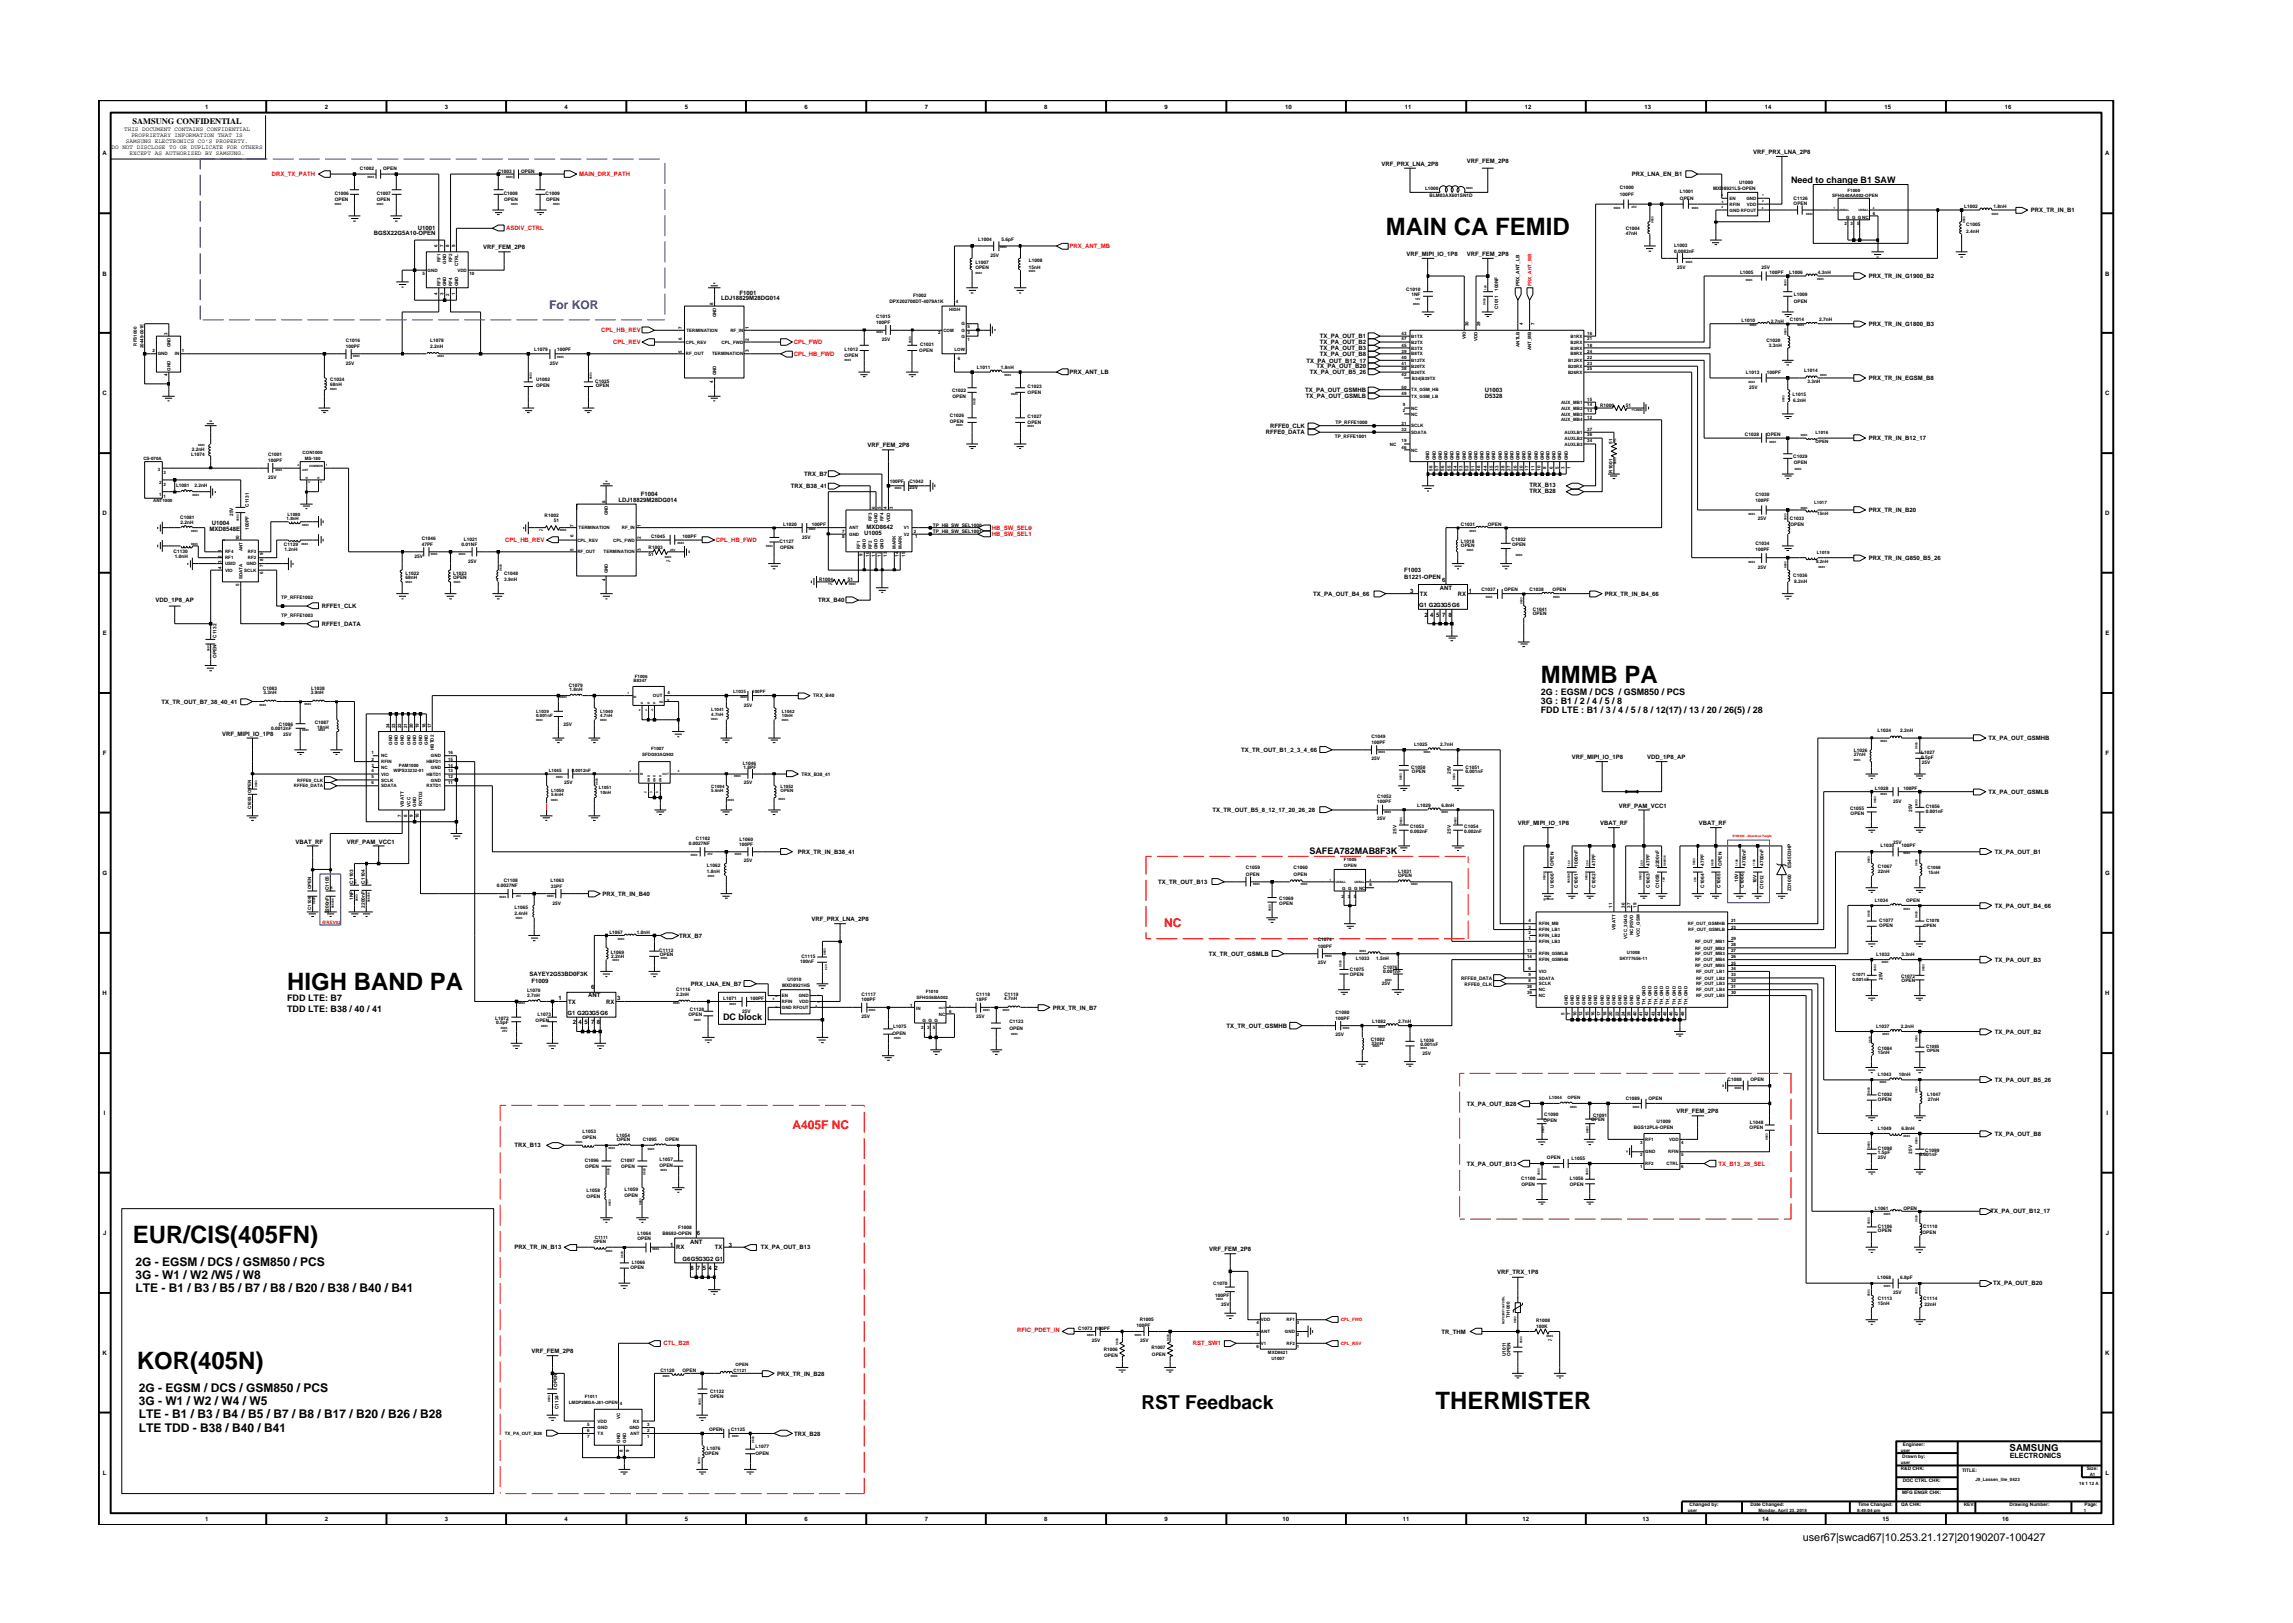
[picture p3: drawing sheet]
<svg xmlns="http://www.w3.org/2000/svg" width="297mm" height="210mm" viewBox="0 0 297 210" stroke-linecap="round" stroke-linejoin="round" font-family="sans-serif">
<defs><g id="words">
<g font-size="3.1">
<text x="179.5" y="30.5">MAIN CA FEMID</text>
<text x="199.6" y="88.5">MMMB PA</text>
<text x="37.2" y="128.2">HIGH BAND PA</text>
<text x="17.2" y="161.1">EUR/CIS(405FN)</text>
<text x="17.7" y="177.3">KOR(405N)</text>
<text x="186" y="182.6">THERMISTER</text>
</g>
<text font-size="2.5" x="147.9" y="182.6">RST Feedback</text>
<text font-size="1.6" fill="#00f" x="71.1" y="40.1">For KOR</text>
<g font-size="1.6" fill="#f00">
<text x="150.8" y="120.1">NC</text>
<text x="102.6" y="146.2">A405F NC</text>
</g>
<g font-size="1.6">
<text x="17.6" y="163.9">2G - EGSM / DCS / GSM850 / PCS</text>
<text x="17.6" y="165.7">3G - W1 / W2 /W5 / W8</text>
<text x="17.6" y="167.4">LTE - B1 / B3 / B5 / B7 / B8 / B20 / B38 / B40 / B41</text>
<text x="18" y="180.3">2G - EGSM / DCS / GSM850 / PCS</text>
<text x="18" y="183.8">LTE - B1 / B3 / B4 / B5 / B7 / B8 / B17 / B20 / B26 / B28</text>
<text x="18" y="182">3G - W1 / W2 / W4 / W5</text>
<text x="18" y="185.5">LTE TDD - B38 / B40 / B41</text>
</g>
<text font-size="1.4" x="233.5" y="199.7">user67|swcad67|10.253.21.127|20190207-100427</text>
<g font-size="1.2">
<text x="232" y="23.7">Need to change B1 SAW</text>
<text x="199.6" y="90">2G : EGSM / DCS / GSM850 / PCS</text>
<text x="199.6" y="91.2">3G : B1 / 2 / 4 / 5 / 8</text>
<text x="199.6" y="92.4">FDD LTE : B1 / 3 / 4 / 5 / 8 / 12(17) / 13 / 20 / 26(5) / 28</text>
<text x="169.6" y="110.7">SAFEA782MAB8F3K</text>
<text x="37.2" y="131.1">TDD LTE: B38 / 40 / 41</text>
<text x="37.2" y="129.7">FDD LTE: B7</text>
<text x="93.7" y="132.1">DC block</text>
<text x="260.3" y="187.9">SAMSUNG</text>
</g>
<text font-size="1.1" x="17.2" y="16.1">SAMSUNG CONFIDENTIAL</text>
<text font-size=".9" x="260.3" y="188.8">ELECTRONICS</text>
<g font-size=".8">
<text x="16.1" y="17">THIS DOCUMENT CONTAINS CONFIDENTIAL</text>
<text x="17" y="17.8">PROPRIETARY INFORMATION THAT IS</text>
<text x="26.6" y="14.1">1</text>
<text x="42.1" y="14.1">2</text>
<text x="57.6" y="14.1">3</text>
<text x="73.1" y="14.1">4</text>
<text x="88.7" y="14.1">5</text>
<text x="104.2" y="14.1">6</text>
<text x="119.8" y="14.1">7</text>
<text x="135.3" y="14.1">8</text>
<text x="150.9" y="14.1">9</text>
<text x="166.5" y="14.1">10</text>
<text x="182" y="14.1">11</text>
<text x="197.5" y="14.1">12</text>
<text x="213" y="14.1">13</text>
<text x="228.6" y="14.1">14</text>
<text x="244.1" y="14.1">15</text>
<text x="259.7" y="14.1">16</text>
<text x="13.3" y="20.1">A</text>
<text x="14.5" y="19.3">DO NOT DISCLOSE TO OR DUPLICATE FOR OTHERS</text>
<text x="16.3" y="18.5">SAMSUNG ELECTRONICS CO’S PROPERTY.</text>
<text x="16.8" y="20.1">EXCEPT AS AUTHORIZED BY SAMSUNG.</text>
<text x="178.9" y="21.5">VRF_PRX_LNA_2P8</text>
<text x="190" y="21.1">VRF_FEM_2P8</text>
<text x="211.4" y="22.8">PRX_LNA_EN_B1</text>
<text x="227.1" y="20">VRF_PRX_LNA_2P8</text>
<text x="272.7" y="20.1">A</text>
<text x="54.1" y="29.7">U1001</text>
<text x="263.1" y="27.5">PRX_TR_IN_B1</text>
<text x="13.3" y="35.7">B</text>
<text x="48.4" y="30.5">BGSX22G5A10-OPEN</text>
<text x="62.6" y="32.3">VRF_FEM_2P8</text>
<text x="182.2" y="33.2">VRF_MIPI_IO_1P8</text>
<text x="190" y="33.2">VRF_FEM_2P8</text>
<text x="272.7" y="35.7">B</text>
<text x="93.4" y="38.9">LDJ18829M28DG014</text>
<text x="95.8" y="38.2">F1001</text>
<text x="242.1" y="36">PRX_TR_IN_G1900_B2</text>
<text x="169.3" y="47">TX_PA_OUT_B12_17</text>
<text x="170.6" y="47.7">TX_PA_OUT_B20</text>
<text x="171" y="46.1">TX_PA_OUT_B8</text>
<text x="171" y="44.6">TX_PA_OUT_B2</text>
<text x="171" y="45.4">TX_PA_OUT_B3</text>
<text x="171" y="43.8">TX_PA_OUT_B1</text>
<text x="242.1" y="42.2">PRX_TR_IN_G1800_B3</text>
<text x="13.3" y="51.2">C</text>
<text x="138.5" y="48.5">PRX_ANT_LB</text>
<text x="169.1" y="50.8">TX_PA_OUT_GSMHB</text>
<text x="169.2" y="51.6">TX_PA_OUT_GSMLB</text>
<text x="169.7" y="48.5">TX_PA_OUT_B5_26</text>
<text x="192.3" y="50.8">U1003</text>
<text x="192.3" y="51.6">D5328</text>
<text x="242.1" y="49.2">PRX_TR_IN_EGSM_B8</text>
<text x="272.7" y="51.2">C</text>
<text x="112.4" y="58">VRF_FEM_2P8</text>
<text x="164" y="56.3">RFFE0_DATA</text>
<text x="164.5" y="55.4">RFFE0_CLK</text>
<text x="242.1" y="57">PRX_TR_IN_B12_17</text>
<text x="80.1" y="65">LDJ18829M28DG014</text>
<text x="83" y="64.2">F1004</text>
<text x="102.4" y="63.2">TRX_B38_41</text>
<text x="104.2" y="61.7">TRX_B7</text>
<text x="198.1" y="63.8">TRX_B28</text>
<text x="198.1" y="63">TRX_B13</text>
<text x="13.3" y="66.8">D</text>
<text x="27.1" y="68.8">MXD8548E</text>
<text x="27.5" y="68">U1004</text>
<text x="112" y="69.3">U1005</text>
<text x="112.2" y="68.6">MXD8642</text>
<text x="242.1" y="66.4">PRX_TR_IN_B20</text>
<text x="272.7" y="66.8">D</text>
<text x="170.1" y="77.2">TX_PA_OUT_B4_66</text>
<text x="181.9" y="75.1">B1221-OPEN</text>
<text x="181.9" y="74.1">F1003</text>
<text x="182.7" y="76.8">3</text>
<text x="183.9" y="77.2">TX</text>
<text x="186.5" y="76.4">ANT</text>
<text x="186.8" y="75.4">6</text>
<text x="188.9" y="77.2">RX</text>
<text x="190.3" y="76.8">1</text>
<text x="207.9" y="77.2">PRX_TR_IN_B4_66</text>
<text x="242.1" y="72.5">PRX_TR_IN_G850_B5_26</text>
<text x="13.3" y="82.3">E</text>
<text x="20.2" y="78">VDD_1P8_AP</text>
<text x="41.7" y="81.1">RFFE1_DATA</text>
<text x="41.7" y="78.8">RFFE1_CLK</text>
<text x="106" y="78">TRX_B40</text>
<text x="183.8" y="78.7">G1 G2G3G5G6</text>
<text x="184.5" y="79.9">2</text>
<text x="185.3" y="79.9">4</text>
<text x="186" y="79.9">5</text>
<text x="186.8" y="79.9">7 8</text>
<text x="272.7" y="82.3">E</text>
<text x="20.9" y="91.2">TX_TR_OUT_B7_38_40_41</text>
<text x="28.8" y="95.3">VRF_MIPI_IO_1P8</text>
<text x="257.6" y="95.9">TX_PA_OUT_GSMHB</text>
<text x="13.3" y="97.8">F</text>
<text x="160.8" y="97.4">TX_TR_OUT_B1_2_3_4_66</text>
<text x="203.6" y="98.4">VRF_MIPI_IO_1P8</text>
<text x="213.4" y="98.4">VDD_1P8_AP</text>
<text x="272.8" y="97.8">F</text>
<text x="157.1" y="105.2">TX_TR_OUT_B5_8_12_17_20_26_28</text>
<text x="196.6" y="106.9">VRF_MIPI_IO_1P8</text>
<text x="207.3" y="106.9">VBAT_RF</text>
<text x="209.7" y="104.6">VRF_PAM_VCC1</text>
<text x="220.1" y="106.9">VBAT_RF</text>
<text x="257.6" y="102.8">TX_PA_OUT_GSMLB</text>
<text x="13.3" y="113.3">G</text>
<text x="38.3" y="109.3">VBAT_RF</text>
<text x="44.9" y="109.3">VRF_PAM_VCC1</text>
<text x="103.3" y="110.6">PRX_TR_IN_B38_41</text>
<text x="258.4" y="110.6">TX_PA_OUT_B1</text>
<text x="272.7" y="113.3">G</text>
<text x="78.1" y="116.1">PRX_TR_IN_B40</text>
<text x="105.1" y="119.4">VRF_PRX_LNA_2P8</text>
<text x="150" y="114.5">TX_TR_OUT_B13</text>
<text x="258.4" y="117.6">TX_PA_OUT_B4_66</text>
<text x="88" y="121.5">TRX_B7</text>
<text x="156.6" y="123.8">TX_TR_OUT_GSMLB</text>
<text x="258.4" y="124.6">TX_PA_OUT_B3</text>
<text x="13.3" y="128.9">H</text>
<text x="68.6" y="126.4">SAYEY2G53BD0F3K</text>
<text x="68.9" y="127.3">F1009</text>
<text x="72.3" y="129.6">1</text>
<text x="73.5" y="131.4">G1 G2G3G5G6</text>
<text x="73.6" y="130">TX</text>
<text x="76.2" y="129.2">ANT</text>
<text x="76.6" y="128.2">6</text>
<text x="78.5" y="130">RX</text>
<text x="79.9" y="129.6">3</text>
<text x="89.5" y="127.7">PRX_LNA_EN_B7</text>
<text x="136.4" y="130.8">PRX_TR_IN_B7</text>
<text x="272.7" y="128.9">H</text>
<text x="74.2" y="132.7">2</text>
<text x="75" y="132.7">4 5</text>
<text x="76.6" y="132.7">7</text>
<text x="77.3" y="132.7">8</text>
<text x="158.9" y="133.2">TX_TR_OUT_GSMHB</text>
<text x="258.4" y="133.9">TX_PA_OUT_B2</text>
<text x="190" y="143.2">TX_PA_OUT_B28</text>
<text x="258.4" y="140.2">TX_PA_OUT_B5_26</text>
<text x="13.5" y="144.4">I</text>
<text x="66.7" y="148.6">TRX_B13</text>
<text x="217.2" y="144.2">VRF_FEM_2P8</text>
<text x="258.4" y="147.1">TX_PA_OUT_B8</text>
<text x="272.9" y="144.4">I</text>
<text x="190" y="151">TX_PA_OUT_B13</text>
<text x="13.4" y="160">J</text>
<text x="66.6" y="161.9">PRX_TR_IN_B13</text>
<text x="86.8" y="161.5">1</text>
<text x="87.6" y="161.9">RX</text>
<text x="89.4" y="161.1">ANT</text>
<text x="90.3" y="160">6</text>
<text x="92.6" y="161.9">TX</text>
<text x="94.4" y="161.5">3</text>
<text x="98.6" y="161.9">TX_PA_OUT_B13</text>
<text x="257.8" y="157.2">TX_PA_OUT_B12_17</text>
<text x="272.8" y="160">J</text>
<text x="88.4" y="163.4">G6G5G3G2 G1</text>
<text x="89.4" y="164.5">8</text>
<text x="90.3" y="164.5">7</text>
<text x="91" y="164.5">5</text>
<text x="91.8" y="164.5">4</text>
<text x="92.6" y="164.5">2</text>
<text x="156.7" y="162.1">VRF_FEM_2P8</text>
<text x="193.9" y="165">VRF_TRX_1P8</text>
<text x="258.2" y="166.5">TX_PA_OUT_B20</text>
<text x="186.7" y="172.8">TR_THM</text>
<text x="13.3" y="175.5">K</text>
<text x="68.9" y="175.3">VRF_FEM_2P8</text>
<text x="100.7" y="178.2">PRX_TR_IN_B28</text>
<text x="272.7" y="175.5">K</text>
<text x="102.9" y="186">TRX_B28</text>
<text x="13.3" y="191.1">L</text>
<text x="272.8" y="191.1">L</text>
<text x="26.6" y="197.1">1</text>
<text x="42.1" y="197.1">2</text>
<text x="57.6" y="197.1">3</text>
<text x="73.1" y="197.1">4</text>
<text x="88.7" y="197.1">5</text>
<text x="104.2" y="197.1">6</text>
<text x="119.8" y="197.1">7</text>
<text x="135.3" y="197.1">8</text>
<text x="150.9" y="197.1">9</text>
<text x="166.1" y="197.1">10</text>
<text x="181.7" y="197.1">11</text>
<text x="197.2" y="197.1">12</text>
<text x="212.8" y="197.1">13</text>
<text x="228.3" y="197.1">14</text>
<text x="243.9" y="197.1">15</text>
<text x="259.4" y="197.1">16</text>
</g>
<g font-size=".8" fill="#f00">
<text x="35.2" y="22.8">DRX_TX_PATH</text>
<text x="75" y="22.8">MAIN_DRX_PATH</text>
<text x="65.6" y="29.9">ASDIV_CTRL</text>
<text x="138.5" y="32.1">PRX_ANT_MB</text>
<text x="77.9" y="43.1">CPL_HB_REV</text>
<text x="79.4" y="44.6">CPL_REV</text>
<text x="102.8" y="46.1">CPL_HB_FWD</text>
<text x="102.8" y="44.6">CPL_FWD</text>
<text x="65.4" y="70.2">CPL_HB_REV</text>
<text x="92.7" y="70.2">CPL_HB_FWD</text>
<text x="128.5" y="69.5">HB_SW_SEL1</text>
<text x="128.5" y="68.6">HB_SW_SEL0</text>
<text x="222.6" y="151">TX_B13_28_SEL</text>
<text x="131.8" y="172.6">RFIC_PDET_IN</text>
<text x="86" y="174.3">CTL_B28</text>
<text x="154.5" y="174.3">RST_SW1</text>
</g>
<g font-size=".6">
<text x="46.6" y="22.1">C1002</text>
<text x="49.6" y="22.1">OPEN</text>
<text x="64.5" y="22.4">C1003</text>
<text x="67.5" y="22.4">OPEN</text>
<text x="225.3" y="23.8">U1000</text>
<text x="43.4" y="26">OPEN</text>
<text x="43.4" y="25.3">C1006</text>
<text x="48.8" y="25.3">C1007</text>
<text x="48.8" y="26">OPEN</text>
<text x="65.3" y="25.3">C1008</text>
<text x="65.3" y="26">OPEN</text>
<text x="70.7" y="25.3">C1009</text>
<text x="70.7" y="26">OPEN</text>
<text x="184.6" y="24.6">L1000</text>
<text x="185.2" y="25.5">BLM03AX601SN1D</text>
<text x="209.8" y="24.5">C1000</text>
<text x="209.8" y="25.4">100PF</text>
<text x="210.6" y="29.7">C1004</text>
<text x="217.6" y="25">L1001</text>
<text x="217.6" y="25.9">OPEN</text>
<text x="221.9" y="24.6">MXD8921LS-OPEN</text>
<text x="224.1" y="27.4">GND RFOUT</text>
<text x="224.1" y="26.7">RFIN</text>
<text x="224.1" y="25.9">EN</text>
<text x="226.2" y="25.9">GND</text>
<text x="226.3" y="26.7">VDD</text>
<text x="232.4" y="26.6">OPEN</text>
<text x="232.4" y="25.9">C1126</text>
<text x="237.4" y="25.5">SFHG40AA002-OPEN</text>
<text x="239" y="29.2">2</text>
<text x="239.2" y="28.3">G G G NC</text>
<text x="239.3" y="24.9">F1000</text>
<text x="239.7" y="29.2">3</text>
<text x="240.6" y="29.2">5</text>
<text x="242.6" y="27.8">6</text>
<text x="254.5" y="27">L1002</text>
<text x="254.7" y="29.3">C1005</text>
<text x="258.3" y="27">1.8nH</text>
<text x="54.7" y="35.6">5</text>
<text x="55.4" y="35.2">GND</text>
<text x="56.7" y="32" transform="rotate(-90 56.7 32)">6</text>
<text x="57.1" y="34" transform="rotate(-90 57.1 34)">RF1</text>
<text x="57.4" y="32" transform="rotate(-90 57.4 32)">7</text>
<text x="57.8" y="34.2" transform="rotate(-90 57.8 34.2)">GND</text>
<text x="58.2" y="32" transform="rotate(-90 58.2 32)">8</text>
<text x="58.6" y="34" transform="rotate(-90 58.6 34)">RF2</text>
<text x="59" y="32" transform="rotate(-90 59 32)">9</text>
<text x="59.3" y="35.2">VDD</text>
<text x="59.3" y="34.4" transform="rotate(-90 59.3 34.4)">CTRL</text>
<text x="60.8" y="35.6">10</text>
<text x="126.4" y="34.8">OPEN</text>
<text x="126.4" y="34.1">L1007</text>
<text x="126.7" y="31.3">L1004</text>
<text x="128.3" y="33.3">25V</text>
<text x="129.7" y="31.3">5.6pF</text>
<text x="133.3" y="34.8">15nH</text>
<text x="133.3" y="34">L1008</text>
<text x="210.6" y="30.5">47nH</text>
<text x="216.9" y="32.8">0.0082nF</text>
<text x="216.9" y="32">L1003</text>
<text x="217.3" y="34.8">25V</text>
<text x="225.4" y="35.4">L1005</text>
<text x="228.2" y="34.9">25V</text>
<text x="229.2" y="35.4">100PF</text>
<text x="231.8" y="35.4">L1006</text>
<text x="235.5" y="35.4">4.3nH</text>
<text x="254.7" y="30.2">2.4nH</text>
<text x="56.7" y="38.2" transform="rotate(-90 56.7 38.2)">4</text>
<text x="57.1" y="37.1" transform="rotate(-90 57.1 37.1)">RF3</text>
<text x="57.4" y="38.2" transform="rotate(-90 57.4 38.2)">3</text>
<text x="57.8" y="37.1" transform="rotate(-90 57.8 37.1)">GND</text>
<text x="58.2" y="38.3" transform="rotate(-90 58.2 38.3)">2</text>
<text x="58.6" y="37.1" transform="rotate(-90 58.6 37.1)">RF4</text>
<text x="59" y="38.2" transform="rotate(-90 59 38.2)">1</text>
<text x="59.3" y="37.1" transform="rotate(-90 59.3 37.1)">GND</text>
<text x="92.4" y="39.5" transform="rotate(-90 92.4 39.5)">8</text>
<text x="92.8" y="41.1" transform="rotate(-90 92.8 41.1)">GND</text>
<text x="113.5" y="41.9">100PF</text>
<text x="113.5" y="41.2">C1015</text>
<text x="115.2" y="39.2">DPX202700DT-4079A1K</text>
<text x="118.3" y="38.5">F1002</text>
<text x="122.9" y="40.3">HIGH</text>
<text x="123.8" y="39.2">4</text>
<text x="182.2" y="37.7">C1010</text>
<text x="182.8" y="38.3">1NF</text>
<text x="194.1" y="40.1" transform="rotate(-90 194.1 40.1)">C1011</text>
<text x="194.1" y="37.7" transform="rotate(-90 194.1 37.7)">100NF</text>
<text x="196.9" y="37.1" transform="rotate(-90 196.9 37.1)">PRX_ANT_LB</text>
<text x="225.6" y="41.8">L1010</text>
<text x="229.4" y="41.9">2.7nH</text>
<text x="231.9" y="41.6">C1014</text>
<text x="232.4" y="38.3">L1009</text>
<text x="232.4" y="39.2">OPEN</text>
<text x="235.7" y="41.6">2.7nH</text>
<text x="17.7" y="44.8" transform="rotate(-90 17.7 44.8)">RFS1000</text>
<text x="18.6" y="45.1" transform="rotate(-90 18.6 45.1)">20449-001E</text>
<text x="19.8" y="45.7">2</text>
<text x="20.4" y="46">GND</text>
<text x="21.7" y="43.4" transform="rotate(-90 21.7 43.4)">3</text>
<text x="22.1" y="45" transform="rotate(-90 22.1 45)">GND</text>
<text x="22.6" y="46">IN</text>
<text x="23.6" y="45.7">1</text>
<text x="44.8" y="47.3">25V</text>
<text x="44.8" y="45.1">100PF</text>
<text x="44.8" y="44.3">C1016</text>
<text x="55.7" y="45.1">2.2nH</text>
<text x="55.7" y="44.3">L1078</text>
<text x="69.2" y="45.5">L1079</text>
<text x="71.2" y="47.3">25V</text>
<text x="72.2" y="45.5">100PF</text>
<text x="88.3" y="45.7" transform="rotate(-90 88.3 45.7)">5</text>
<text x="88.3" y="44" transform="rotate(-90 88.3 44)">6</text>
<text x="88.3" y="42.6" transform="rotate(-90 88.3 42.6)">7</text>
<text x="88.8" y="46">RF_OUT</text>
<text x="88.8" y="44.5">CPL_REV</text>
<text x="88.9" y="43">TERMINATION</text>
<text x="92.2" y="46">TERMINATION</text>
<text x="93.5" y="44.5">CPL_FWD</text>
<text x="94.6" y="43">RF_IN</text>
<text x="97" y="45.7" transform="rotate(-90 97 45.7)">3</text>
<text x="97" y="44.1" transform="rotate(-90 97 44.1)">2</text>
<text x="97" y="42.6" transform="rotate(-90 97 42.6)">1</text>
<text x="109.4" y="45.5">L1012</text>
<text x="109.4" y="46.3">OPEN</text>
<text x="114.2" y="44.1">25V</text>
<text x="119.1" y="45.7">OPEN</text>
<text x="119.2" y="44.8">C1021</text>
<text x="121.5" y="43.3">2</text>
<text x="122.2" y="43">COM</text>
<text x="123.6" y="45.5">LOW</text>
<text x="124.1" y="46.7">6</text>
<text x="124.5" y="42.2">G</text>
<text x="124.5" y="43.8">G</text>
<text x="124.5" y="43">G</text>
<text x="125.3" y="42.5">5</text>
<text x="125.3" y="44.1">1</text>
<text x="125.3" y="43.3">3</text>
<text x="126.5" y="47.8">L1011</text>
<text x="129.7" y="47.8">1.8nH</text>
<text x="181.6" y="44.9">45</text>
<text x="181.6" y="44.1">47</text>
<text x="181.6" y="48">38</text>
<text x="181.6" y="45.7">39</text>
<text x="181.6" y="46.5">40</text>
<text x="181.6" y="47.2">41</text>
<text x="181.6" y="43.3">43</text>
<text x="182.8" y="45.3">B3TX</text>
<text x="182.8" y="44.5">B2TX</text>
<text x="182.8" y="46">B8TX</text>
<text x="182.8" y="46.9">B12TX</text>
<text x="182.8" y="47.7">B20TX</text>
<text x="182.8" y="43.8">B1TX</text>
<text x="189.9" y="44" transform="rotate(-90 189.9 44)">VIO</text>
<text x="190.2" y="42.3" transform="rotate(-90 190.2 42.3)">30</text>
<text x="191.4" y="44.2" transform="rotate(-90 191.4 44.2)">VDD</text>
<text x="191.8" y="42.3" transform="rotate(-90 191.8 42.3)">29</text>
<text x="196.8" y="44.9" transform="rotate(-90 196.8 44.9)">ANTLB</text>
<text x="197.3" y="42.1" transform="rotate(-90 197.3 42.1)">4</text>
<text x="198.4" y="45.4" transform="rotate(-90 198.4 45.4)">ANT_MB</text>
<text x="198.8" y="42.1" transform="rotate(-90 198.8 42.1)">7</text>
<text x="203.1" y="47.7">B20RX</text>
<text x="203.1" y="46.9">B12RX</text>
<text x="203.5" y="46">B8RX</text>
<text x="203.5" y="43.8">B1RX</text>
<text x="203.5" y="45.3">B3RX</text>
<text x="203.5" y="44.5">B2RX</text>
<text x="205.6" y="45.7">24</text>
<text x="205.6" y="48">25</text>
<text x="205.6" y="47.2">23</text>
<text x="205.6" y="43.3">16</text>
<text x="205.6" y="44.9">18</text>
<text x="205.6" y="44.1">21</text>
<text x="205.6" y="46.5">22</text>
<text x="228.8" y="44.3">C1020</text>
<text x="229.1" y="44.9">3.3nH</text>
<text x="21.7" y="48.7" transform="rotate(-90 21.7 48.7)">4</text>
<text x="22.1" y="48" transform="rotate(-90 22.1 48)">GND</text>
<text x="42.8" y="50">68nH</text>
<text x="42.8" y="49.4">C1024</text>
<text x="69.5" y="50.2">OPEN</text>
<text x="69.5" y="49.4">U1002</text>
<text x="77.1" y="49.6">C1025</text>
<text x="77.2" y="50.2">OPEN</text>
<text x="92.4" y="49.6" transform="rotate(-90 92.4 49.6)">4</text>
<text x="92.8" y="48.6" transform="rotate(-90 92.8 48.6)">GND</text>
<text x="123.3" y="50.7">C1022</text>
<text x="123.4" y="51.5">OPEN</text>
<text x="133.1" y="50.3">C1023</text>
<text x="133.1" y="51.1">OPEN</text>
<text x="181.6" y="51.1">49</text>
<text x="181.6" y="50.4">50</text>
<text x="181.6" y="48.8">42</text>
<text x="181.7" y="52.6">9</text>
<text x="181.7" y="53.4">2</text>
<text x="182.8" y="53.1">NC</text>
<text x="182.8" y="51.5">TX_GSM_LB</text>
<text x="182.8" y="50.7">TX_GSM_HB</text>
<text x="182.8" y="48.4">B26TX</text>
<text x="182.8" y="53.8">NC</text>
<text x="182.9" y="49.2">B34|B39TX</text>
<text x="202.2" y="53.8">AUX_MB3</text>
<text x="202.2" y="53.1">AUX_MB2</text>
<text x="202.2" y="52.3">AUX_MB1</text>
<text x="203.1" y="48.4">B26RX</text>
<text x="205.6" y="53.4">13</text>
<text x="205.6" y="52.6">14</text>
<text x="205.6" y="51.9">15</text>
<text x="207.3" y="52.7">R1000</text>
<text x="210.6" y="52.7">51</text>
<text x="226.2" y="48.5">L1013</text>
<text x="226.6" y="50.4">25V</text>
<text x="228.9" y="48.5">100PF</text>
<text x="232.2" y="51.3">L1015</text>
<text x="232.3" y="52.1">6.2nH</text>
<text x="233.7" y="48.2">L1014</text>
<text x="234.1" y="49.6">3.3nH</text>
<text x="18.6" y="59.6">CS-070A</text>
<text x="24.8" y="59.1">L1074</text>
<text x="24.8" y="58.5">2.2nH</text>
<text x="34.7" y="59">C1001</text>
<text x="34.7" y="59.8">100PF</text>
<text x="39.2" y="58.9">CON1000</text>
<text x="39.5" y="59.6">MS-180</text>
<text x="123" y="54">C1026</text>
<text x="123" y="54.8">OPEN</text>
<text x="133.1" y="54.2">C1027</text>
<text x="133.1" y="55">OPEN</text>
<text x="172.9" y="56.7">TP_RFFE1001</text>
<text x="173" y="54.9">TP_RFFE1000</text>
<text x="180" y="57.7">NC</text>
<text x="181.6" y="57.3">19</text>
<text x="181.6" y="58.2">46</text>
<text x="181.6" y="55">31</text>
<text x="181.6" y="55.8">32</text>
<text x="182.8" y="58.5">NC</text>
<text x="182.8" y="55.4">SCLK</text>
<text x="182.8" y="56.2">SDATA</text>
<text x="185.2" y="59.6" transform="rotate(-90 185.2 59.6)">GND</text>
<text x="186" y="59.6" transform="rotate(-90 186 59.6)">GND</text>
<text x="186.8" y="59.6" transform="rotate(-90 186.8 59.6)">GND</text>
<text x="187.5" y="59.6" transform="rotate(-90 187.5 59.6)">GND</text>
<text x="188.3" y="59.6" transform="rotate(-90 188.3 59.6)">GND</text>
<text x="189" y="59.6" transform="rotate(-90 189 59.6)">GND</text>
<text x="189.9" y="59.6" transform="rotate(-90 189.9 59.6)">GND</text>
<text x="190.7" y="59.6" transform="rotate(-90 190.7 59.6)">GND</text>
<text x="191.4" y="59.6" transform="rotate(-90 191.4 59.6)">GND</text>
<text x="192.2" y="59.6" transform="rotate(-90 192.2 59.6)">GND</text>
<text x="192.9" y="59.6" transform="rotate(-90 192.9 59.6)">GND</text>
<text x="193.7" y="59.6" transform="rotate(-90 193.7 59.6)">GND</text>
<text x="194.6" y="59.6" transform="rotate(-90 194.6 59.6)">GND</text>
<text x="195.3" y="59.6" transform="rotate(-90 195.3 59.6)">GND</text>
<text x="196.1" y="59.6" transform="rotate(-90 196.1 59.6)">GND</text>
<text x="196.8" y="59.6" transform="rotate(-90 196.8 59.6)">GND</text>
<text x="197.6" y="59.6" transform="rotate(-90 197.6 59.6)">GND</text>
<text x="198.4" y="59.6" transform="rotate(-90 198.4 59.6)">GND</text>
<text x="199.2" y="59.6" transform="rotate(-90 199.2 59.6)">GND</text>
<text x="200" y="59.6" transform="rotate(-90 200 59.6)">GND</text>
<text x="200.7" y="59.6" transform="rotate(-90 200.7 59.6)">GND</text>
<text x="201.5" y="59.6" transform="rotate(-90 201.5 59.6)">GND</text>
<text x="202.2" y="54.6">AUX_MB4</text>
<text x="202.3" y="59.6" transform="rotate(-90 202.3 59.6)">GND</text>
<text x="202.7" y="57.7">AUXLB3</text>
<text x="202.7" y="57">AUXLB2</text>
<text x="202.7" y="56.2">AUXLB1</text>
<text x="203.1" y="59.6" transform="rotate(-90 203.1 59.6)">GND</text>
<text x="205.6" y="57.3">34</text>
<text x="205.6" y="56.5">36</text>
<text x="205.6" y="55.8">37</text>
<text x="205.6" y="54.3">12</text>
<text x="208.9" y="57.5" transform="rotate(-90 208.9 57.5)">51</text>
<text x="226" y="56.5">C1028</text>
<text x="228.9" y="56.5">OPEN</text>
<text x="232.3" y="59.3">C1029</text>
<text x="235.2" y="56.2">L1016</text>
<text x="235.2" y="57.3">OPEN</text>
<text x="19.8" y="65.1">ANT1000</text>
<text x="20.4" y="61.1">3</text>
<text x="20.6" y="64.2">1</text>
<text x="20.6" y="62.7">2</text>
<text x="21.2" y="64.5">1</text>
<text x="21.2" y="62.9">2</text>
<text x="21.2" y="61.4">3</text>
<text x="22.8" y="63.1">L1081</text>
<text x="25.2" y="63.1">2.2nH</text>
<text x="32.2" y="65.6" transform="rotate(-90 32.2 65.6)">C1131</text>
<text x="34.7" y="62">25V</text>
<text x="78.4" y="65.1" transform="rotate(-90 78.4 65.1)">8</text>
<text x="113.4" y="65.9" transform="rotate(-90 113.4 65.9)">6</text>
<text x="114.1" y="65.9" transform="rotate(-90 114.1 65.9)">5</text>
<text x="114.9" y="65.9" transform="rotate(-90 114.9 65.9)">4</text>
<text x="115.3" y="62.6">100PF</text>
<text x="115.6" y="65.9" transform="rotate(-90 115.6 65.9)">3</text>
<text x="117.8" y="63.4">25V</text>
<text x="117.8" y="62.6">C1042</text>
<text x="185.6" y="61" transform="rotate(-90 185.6 61)">58</text>
<text x="186.3" y="61" transform="rotate(-90 186.3 61)">57</text>
<text x="187.1" y="61" transform="rotate(-90 187.1 61)">56</text>
<text x="187.9" y="61" transform="rotate(-90 187.9 61)">55</text>
<text x="188.7" y="61" transform="rotate(-90 188.7 61)">54</text>
<text x="189.5" y="61" transform="rotate(-90 189.5 61)">53</text>
<text x="190.2" y="61" transform="rotate(-90 190.2 61)">52</text>
<text x="191" y="61" transform="rotate(-90 191 61)">51</text>
<text x="191.8" y="61" transform="rotate(-90 191.8 61)">48</text>
<text x="192.6" y="61" transform="rotate(-90 192.6 61)">44</text>
<text x="193.4" y="61" transform="rotate(-90 193.4 61)">35</text>
<text x="194.1" y="61" transform="rotate(-90 194.1 61)">33</text>
<text x="194.9" y="61" transform="rotate(-90 194.9 61)">28</text>
<text x="195.7" y="61" transform="rotate(-90 195.7 61)">27</text>
<text x="196.5" y="61" transform="rotate(-90 196.5 61)">26</text>
<text x="197.3" y="61" transform="rotate(-90 197.3 61)">20</text>
<text x="198" y="61" transform="rotate(-90 198 61)">17</text>
<text x="198.8" y="61" transform="rotate(-90 198.8 61)">11</text>
<text x="199.5" y="61" transform="rotate(-90 199.5 61)">10</text>
<text x="200.3" y="60.8" transform="rotate(-90 200.3 60.8)">8</text>
<text x="201.2" y="60.8" transform="rotate(-90 201.2 60.8)">6</text>
<text x="201.9" y="60.8" transform="rotate(-90 201.9 60.8)">5</text>
<text x="202.7" y="60.8" transform="rotate(-90 202.7 60.8)">3</text>
<text x="203.4" y="60.8" transform="rotate(-90 203.4 60.8)">1</text>
<text x="208.9" y="61.2" transform="rotate(-90 208.9 61.2)">R1001</text>
<text x="227.4" y="64.3">C1030</text>
<text x="227.4" y="65.1">100PF</text>
<text x="232.4" y="60.1">OPEN</text>
<text x="235" y="65.3">L1017</text>
<text x="22.5" y="71.7">C1130</text>
<text x="23.3" y="67.3">C1081</text>
<text x="23.4" y="67.8">2.2nH</text>
<text x="28.7" y="71.5" transform="rotate(-90 28.7 71.5)">1</text>
<text x="29.2" y="71.7">RF4</text>
<text x="30.2" y="66.8" transform="rotate(-90 30.2 66.8)">25V</text>
<text x="31" y="70" transform="rotate(-90 31 70)">10</text>
<text x="31.4" y="71.4" transform="rotate(-90 31.4 71.4)">ANT</text>
<text x="32.1" y="71.7">RF3</text>
<text x="32.2" y="68.7" transform="rotate(-90 32.2 68.7)">100PF</text>
<text x="34.1" y="71.9" transform="rotate(-90 34.1 71.9)">9</text>
<text x="36.8" y="70.8">C1129</text>
<text x="36.9" y="71.3">1.2nH</text>
<text x="37.1" y="67.4">1.8nH</text>
<text x="37.2" y="66.8">L1080</text>
<text x="54.6" y="70">C1046</text>
<text x="54.6" y="70.7">47PF</text>
<text x="59.8" y="70.7">0.01NF</text>
<text x="60.1" y="70.1">L1021</text>
<text x="70.6" y="67">R1002</text>
<text x="71.7" y="67.6">51</text>
<text x="74.3" y="71.4" transform="rotate(-90 74.3 71.4)">5</text>
<text x="74.3" y="69.6" transform="rotate(-90 74.3 69.6)">6</text>
<text x="74.3" y="68.3" transform="rotate(-90 74.3 68.3)">7</text>
<text x="74.8" y="70.2">CPL_REV</text>
<text x="74.8" y="71.7">RF_OUT</text>
<text x="75" y="68.6">TERMINATION</text>
<text x="78.2" y="71.7">TERMINATION</text>
<text x="78.7" y="66.8" transform="rotate(-90 78.7 66.8)">GND</text>
<text x="79.4" y="70.2">CPL_FWD</text>
<text x="80.6" y="68.6">RF_IN</text>
<text x="83" y="71.3" transform="rotate(-90 83 71.3)">3</text>
<text x="83" y="69.8" transform="rotate(-90 83 69.8)">2</text>
<text x="83" y="68.3" transform="rotate(-90 83 68.3)">1</text>
<text x="84" y="71.1">R1003</text>
<text x="84.4" y="69.7">C1045</text>
<text x="88.4" y="69.7">100PF</text>
<text x="101" y="70.3">C1127</text>
<text x="101.1" y="71.1">OPEN</text>
<text x="101.5" y="68.2">L1020</text>
<text x="103.9" y="69.8">25V</text>
<text x="105.2" y="68.2">100PF</text>
<text x="109.1" y="69">7</text>
<text x="109.1" y="69.8">8</text>
<text x="110" y="68.6">ANT</text>
<text x="110" y="69.4">GND</text>
<text x="111.4" y="71.1" transform="rotate(-90 111.4 71.1)">RF1</text>
<text x="111.7" y="72" transform="rotate(-90 111.7 72)">9</text>
<text x="112.2" y="71.1" transform="rotate(-90 112.2 71.1)">GND</text>
<text x="112.9" y="71.1" transform="rotate(-90 112.9 71.1)">RF2</text>
<text x="112.9" y="67.5" transform="rotate(-90 112.9 67.5)">RF3</text>
<text x="113.7" y="71.1" transform="rotate(-90 113.7 71.1)">GND</text>
<text x="113.7" y="67.7" transform="rotate(-90 113.7 67.7)">GND</text>
<text x="114.5" y="71.1" transform="rotate(-90 114.5 71.1)">GND</text>
<text x="114.5" y="67.5" transform="rotate(-90 114.5 67.5)">RF4</text>
<text x="115.3" y="67.6" transform="rotate(-90 115.3 67.6)">VDD</text>
<text x="116.1" y="71.1" transform="rotate(-90 116.1 71.1)">MARK</text>
<text x="116.8" y="71.1" transform="rotate(-90 116.8 71.1)">MARK</text>
<text x="117.1" y="68.6">V1</text>
<text x="117.1" y="69.4">V2</text>
<text x="118.4" y="69">2</text>
<text x="118.6" y="69.8">1</text>
<text x="120.8" y="68.2">TP_HB_SW_SEL1000</text>
<text x="120.8" y="69">TP_HB_SW_SEL1001</text>
<text x="189.3" y="68.2">C1031</text>
<text x="189.3" y="70.3">L1018</text>
<text x="189.3" y="70.9">OPEN</text>
<text x="192.7" y="68.2">OPEN</text>
<text x="195.8" y="70.1">C1032</text>
<text x="195.9" y="70.7">OPEN</text>
<text x="227.4" y="70.6">C1034</text>
<text x="227.4" y="71.3">100PF</text>
<text x="227.7" y="67.4">25V</text>
<text x="231.9" y="67.4">C1033</text>
<text x="231.9" y="68.2">OPEN</text>
<text x="235.4" y="71.7">L1019</text>
<text x="235.4" y="66.7">15nH</text>
<text x="22.6" y="72.2">1.0nH</text>
<text x="28.7" y="73.8" transform="rotate(-90 28.7 73.8)">4</text>
<text x="28.7" y="73" transform="rotate(-90 28.7 73)">3</text>
<text x="28.7" y="72.2" transform="rotate(-90 28.7 72.2)">2</text>
<text x="29.2" y="72.5">RF1</text>
<text x="29.2" y="73.2">USID</text>
<text x="29.2" y="74.1">VIO</text>
<text x="31" y="75.9" transform="rotate(-90 31 75.9)">5</text>
<text x="31.4" y="75" transform="rotate(-90 31.4 75)">SDATA</text>
<text x="31.6" y="74.1">SCLK</text>
<text x="31.9" y="73.2">GND</text>
<text x="32.1" y="72.5">RF2</text>
<text x="34.1" y="74.4" transform="rotate(-90 34.1 74.4)">6</text>
<text x="34.1" y="73.4" transform="rotate(-90 34.1 73.4)">7</text>
<text x="34.1" y="72.7" transform="rotate(-90 34.1 72.7)">8</text>
<text x="36.4" y="77.6">TP_RFFE1002</text>
<text x="52.5" y="75">68nH</text>
<text x="52.5" y="74.5">L1022</text>
<text x="53.7" y="72.2">25V</text>
<text x="58.7" y="74.5">L1023</text>
<text x="58.7" y="75">OPEN</text>
<text x="60.6" y="72.9">25V</text>
<text x="65.3" y="75.2">3.9nH</text>
<text x="65.3" y="74.5">C1048</text>
<text x="78.4" y="75.2" transform="rotate(-90 78.4 75.2)">4</text>
<text x="78.7" y="74.3" transform="rotate(-90 78.7 74.3)">GND</text>
<text x="84" y="72.1">51</text>
<text x="106.1" y="75.2">R1004</text>
<text x="109.8" y="75.2">51</text>
<text x="112.6" y="72.1" transform="rotate(-90 112.6 72.1)">10</text>
<text x="113.4" y="72.1" transform="rotate(-90 113.4 72.1)">11</text>
<text x="114.1" y="72.1" transform="rotate(-90 114.1 72.1)">12</text>
<text x="114.9" y="72.1" transform="rotate(-90 114.9 72.1)">13</text>
<text x="116.4" y="72.1" transform="rotate(-90 116.4 72.1)">14</text>
<text x="117.2" y="72.1" transform="rotate(-90 117.2 72.1)">15</text>
<text x="191.9" y="76.6">C1037</text>
<text x="194.9" y="76.6">OPEN</text>
<text x="198.1" y="76.6">C1038</text>
<text x="201.1" y="76.6">OPEN</text>
<text x="227.7" y="73.7">25V</text>
<text x="232.3" y="74.8">C1036</text>
<text x="232.4" y="75.6">8.2nH</text>
<text x="235.3" y="72.9">8.2nH</text>
<text x="28.1" y="82.6" transform="rotate(-90 28.1 82.6)">C1132</text>
<text x="36.4" y="79.9">TP_RFFE1003</text>
<text x="198.6" y="79.1">C1041</text>
<text x="198.6" y="79.7">OPEN</text>
<text x="28.1" y="85.3" transform="rotate(-90 28.1 85.3)">OPEN</text>
<text x="34.1" y="89.4">C1083</text>
<text x="34.2" y="89.9">3.3nH</text>
<text x="40.2" y="89.9">3.9nH</text>
<text x="40.3" y="89.4">L1038</text>
<text x="73.7" y="89">C1079</text>
<text x="73.8" y="89.5">1.8nH</text>
<text x="82.1" y="88.4">B8347</text>
<text x="82.2" y="87.8">F1006</text>
<text x="86.5" y="89.9">4</text>
<text x="95" y="89.8">L1035</text>
<text x="97.5" y="89.8">100PF</text>
<text x="35.1" y="94.6">0.0012nF</text>
<text x="36.1" y="94">C1086</text>
<text x="36.7" y="95.4">25V</text>
<text x="40.8" y="93.8">C1087</text>
<text x="41.1" y="94.4">18nH</text>
<text x="50.4" y="94.3" transform="rotate(-90 50.4 94.3)">24</text>
<text x="51.2" y="94.3" transform="rotate(-90 51.2 94.3)">23</text>
<text x="52" y="94.3" transform="rotate(-90 52 94.3)">22</text>
<text x="52.7" y="94.3" transform="rotate(-90 52.7 94.3)">21</text>
<text x="53.5" y="94.3" transform="rotate(-90 53.5 94.3)">20</text>
<text x="54.3" y="94.3" transform="rotate(-90 54.3 94.3)">19</text>
<text x="55.1" y="94.3" transform="rotate(-90 55.1 94.3)">18</text>
<text x="55.9" y="94.3" transform="rotate(-90 55.9 94.3)">17</text>
<text x="69.5" y="92.9">0.001nF</text>
<text x="69.5" y="92.3">L1039</text>
<text x="73" y="94">25V</text>
<text x="77.8" y="92.9">4.7nH</text>
<text x="77.8" y="92.3">L1040</text>
<text x="84.6" y="90.3">OUT</text>
<text x="92.1" y="92.7">4.7nH</text>
<text x="92.1" y="92.1">L1041</text>
<text x="96.4" y="91.6">25V</text>
<text x="101.3" y="92.9">10nH</text>
<text x="101.3" y="92.3">L1042</text>
<text x="105.4" y="90.3">TRX_B40</text>
<text x="177.7" y="95.6">C1049</text>
<text x="243.2" y="94.8">L1024</text>
<text x="246.2" y="94.8">2.2nH</text>
<text x="38.5" y="101.2">RFFE0_CLK</text>
<text x="48.1" y="99.3">3</text>
<text x="48.1" y="100.1">4</text>
<text x="48.1" y="100.8">5</text>
<text x="48.1" y="101.6">6</text>
<text x="48.1" y="98.5">2</text>
<text x="48.1" y="97.7">1</text>
<text x="49.4" y="99.6">NC</text>
<text x="49.4" y="100.5">VIO</text>
<text x="49.4" y="101.2">SCLK</text>
<text x="49.4" y="98.9">RFIN</text>
<text x="49.4" y="98.1">NC</text>
<text x="50.8" y="96.5" transform="rotate(-90 50.8 96.5)">GND</text>
<text x="51" y="100.1">WIPS33232-01</text>
<text x="51.5" y="96.5" transform="rotate(-90 51.5 96.5)">GND</text>
<text x="51.6" y="99.3">PAM1000</text>
<text x="52.3" y="96.5" transform="rotate(-90 52.3 96.5)">GND</text>
<text x="53.2" y="96.5" transform="rotate(-90 53.2 96.5)">GND</text>
<text x="53.9" y="96.5" transform="rotate(-90 53.9 96.5)">GND</text>
<text x="54.7" y="96.5" transform="rotate(-90 54.7 96.5)">GND</text>
<text x="55.2" y="100.5">HBTD1</text>
<text x="55.2" y="98.9">HBFD1</text>
<text x="55.4" y="96.5" transform="rotate(-90 55.4 96.5)">GND</text>
<text x="55.8" y="101.2">GND</text>
<text x="55.8" y="99.6">GND</text>
<text x="55.8" y="98.1">GND</text>
<text x="56.2" y="97.1" transform="rotate(-90 56.2 97.1)">HBTD2</text>
<text x="58" y="101.6">11</text>
<text x="58" y="100.8">12</text>
<text x="58" y="100.1">13</text>
<text x="58" y="99.3">14</text>
<text x="58" y="98.5">15</text>
<text x="58" y="97.7">16</text>
<text x="71.1" y="100">L1045</text>
<text x="73.1" y="101.6">25V</text>
<text x="74.1" y="100">0.0012nF</text>
<text x="83.2" y="97.9">SFDG93AQ902</text>
<text x="84.4" y="97.2">F1007</text>
<text x="96.2" y="99.1">L1046</text>
<text x="96.3" y="99.7">1.8PF</text>
<text x="96.4" y="101.6">25V</text>
<text x="103.8" y="100.5">TRX_B38_41</text>
<text x="177.7" y="96.4">100PF</text>
<text x="177.7" y="98.5">25V</text>
<text x="182.8" y="99.7">C1050</text>
<text x="182.9" y="100.2">OPEN</text>
<text x="183.2" y="96.6">L1025</text>
<text x="186.6" y="96.6">2.7nH</text>
<text x="187.9" y="100.3" transform="rotate(-90 187.9 100.3)">25V</text>
<text x="189.9" y="99.7">C1051</text>
<text x="189.9" y="100.2">0.001nF</text>
<text x="240.1" y="97.9">27nH</text>
<text x="240.2" y="97.4">L1026</text>
<text x="248.9" y="98.3">0.5pF</text>
<text x="248.9" y="97.7">L1027</text>
<text x="248.9" y="98.9">25V</text>
<text x="32.5" y="104.9" transform="rotate(-90 32.5 104.9)">C1093</text>
<text x="32.5" y="102.7" transform="rotate(-90 32.5 102.7)">OPEN</text>
<text x="38.1" y="102">RFFE0_DATA</text>
<text x="49.4" y="102">SDATA</text>
<text x="52" y="105.9" transform="rotate(-90 52 105.9)">7</text>
<text x="52.3" y="104.5" transform="rotate(-90 52.3 104.5)">VBATT</text>
<text x="52.7" y="105.9" transform="rotate(-90 52.7 105.9)">8</text>
<text x="53.2" y="104.5" transform="rotate(-90 53.2 104.5)">VCC</text>
<text x="53.5" y="105.9" transform="rotate(-90 53.5 105.9)">9</text>
<text x="53.9" y="104.5" transform="rotate(-90 53.9 104.5)">GND</text>
<text x="54.3" y="106" transform="rotate(-90 54.3 106)">10</text>
<text x="54.7" y="104.5" transform="rotate(-90 54.7 104.5)">RXTD2</text>
<text x="55.3" y="102">RXTD1</text>
<text x="71.4" y="103.2">5.6nH</text>
<text x="71.4" y="102.6">L1050</text>
<text x="77.6" y="102.2">L1051</text>
<text x="77.8" y="102.8">10nH</text>
<text x="92.1" y="102.6">5.6nH</text>
<text x="92.1" y="102.1">C1094</text>
<text x="101.1" y="102.6">OPEN</text>
<text x="101.1" y="102.1">L1052</text>
<text x="178.4" y="106.3">25V</text>
<text x="178.4" y="103.3">C1052</text>
<text x="178.4" y="104.1">100PF</text>
<text x="180.9" y="108" transform="rotate(-90 180.9 108)">25V</text>
<text x="182.7" y="107.9">0.002nF</text>
<text x="182.7" y="107.2">C1053</text>
<text x="183.6" y="104.5">L1029</text>
<text x="186.7" y="104.5">6.8nH</text>
<text x="187.9" y="108" transform="rotate(-90 187.9 108)">25V</text>
<text x="189.7" y="107.9">0.002nF</text>
<text x="189.7" y="107.2">C1054</text>
<text x="239.7" y="104.9">C1055</text>
<text x="239.7" y="105.5">OPEN</text>
<text x="242.9" y="102.4">L1028</text>
<text x="245.2" y="104">25V</text>
<text x="246.6" y="102.4">100PF</text>
<text x="247.7" y="105.2" transform="rotate(-90 247.7 105.2)">25V</text>
<text x="249.5" y="104.7">C1056</text>
<text x="249.5" y="105.3">0.001nF</text>
<text x="89.2" y="109.4">0.0027NF</text>
<text x="90.1" y="108.9">C1102</text>
<text x="91.6" y="112.3">L1062</text>
<text x="91.6" y="113.1">1.8nH</text>
<text x="95.7" y="109.6">100PF</text>
<text x="95.8" y="109">L1060</text>
<text x="96.4" y="111.7">25V</text>
<text x="161.4" y="112.6">C1059</text>
<text x="161.4" y="113.5">OPEN</text>
<text x="167.6" y="112.6">C1060</text>
<text x="167.6" y="113.5">OPEN</text>
<text x="174.1" y="111.5">F1005</text>
<text x="174.1" y="112.3">OPEN</text>
<text x="181.1" y="113.7">OPEN</text>
<text x="181.1" y="113.1">L1031</text>
<text x="201.3" y="112.1" transform="rotate(-90 201.3 112.1)">OPEN</text>
<text x="204.4" y="112.3" transform="rotate(-90 204.4 112.3)">1000nF</text>
<text x="206.7" y="112.1" transform="rotate(-90 206.7 112.1)">47PF</text>
<text x="213.7" y="112.1" transform="rotate(-90 213.7 112.1)">47PF</text>
<text x="214.9" y="112.3" transform="rotate(-90 214.9 112.3)">2200nF</text>
<text x="220.8" y="112.1" transform="rotate(-90 220.8 112.1)">47PF</text>
<text x="223" y="112.1" transform="rotate(-90 223 112.1)">OPEN</text>
<text x="226.2" y="112.1" transform="rotate(-90 226.2 112.1)">4700nF</text>
<text x="228.5" y="112.1" transform="rotate(-90 228.5 112.1)">4700nF</text>
<text x="232" y="112.5" transform="rotate(-90 232 112.5)">ES45D3HP</text>
<text x="243.3" y="113.1">22nH</text>
<text x="243.3" y="112.5">C1067</text>
<text x="243.6" y="109.8">L1030</text>
<text x="245.2" y="109.4">25V</text>
<text x="246.3" y="109.8">100PF</text>
<text x="249.7" y="112.6">C1068</text>
<text x="249.8" y="113.2">15nH</text>
<text x="40.3" y="117.9" transform="rotate(-90 40.3 117.9)">C1109</text>
<text x="40.3" y="115.2" transform="rotate(-90 40.3 115.2)">OPEN</text>
<text x="42.6" y="118.3" transform="rotate(-90 42.6 118.3)">2200nF</text>
<text x="42.6" y="115.3" transform="rotate(-90 42.6 115.3)">C1105</text>
<text x="45.7" y="116.6" transform="rotate(-90 45.7 116.6)">1NF</text>
<text x="45.7" y="114.5" transform="rotate(-90 45.7 114.5)">C1103</text>
<text x="47.3" y="117.6" transform="rotate(-90 47.3 117.6)">2200nF</text>
<text x="47.3" y="114.5" transform="rotate(-90 47.3 114.5)">C1104</text>
<text x="64.4" y="114.9">0.0027NF</text>
<text x="65.3" y="114.3">C1108</text>
<text x="66.7" y="117.7">L1065</text>
<text x="66.7" y="118.5">2.4nH</text>
<text x="71.3" y="114.2">L1063</text>
<text x="71.4" y="115">33PF</text>
<text x="71.6" y="117.2">25V</text>
<text x="165.7" y="117.3">OPEN</text>
<text x="165.7" y="116.5">C1069</text>
<text x="173.8" y="116.4">2</text>
<text x="173.9" y="115.3">G G G NC</text>
<text x="174.6" y="116.4">3</text>
<text x="175.4" y="116.4">5</text>
<text x="177.4" y="114.8">6</text>
<text x="198" y="119.5">4</text>
<text x="199.3" y="119.9">RFIN_MB</text>
<text x="201.3" y="115" transform="rotate(-90 201.3 115)">U1006</text>
<text x="204.4" y="115" transform="rotate(-90 204.4 115)">C1061</text>
<text x="206.7" y="115" transform="rotate(-90 206.7 115)">C1062</text>
<text x="208.9" y="117.6" transform="rotate(-90 208.9 117.6)">11</text>
<text x="210.5" y="117.6" transform="rotate(-90 210.5 117.6)">36</text>
<text x="211.2" y="117.6" transform="rotate(-90 211.2 117.6)">37</text>
<text x="212" y="117.6" transform="rotate(-90 212 117.6)">19</text>
<text x="213.7" y="115" transform="rotate(-90 213.7 115)">C1063</text>
<text x="214.9" y="115.1" transform="rotate(-90 214.9 115.1)">C1058</text>
<text x="218.6" y="119.9">RF_OUT_GSMHB</text>
<text x="220.8" y="115" transform="rotate(-90 220.8 115)">C1064</text>
<text x="222.9" y="115" transform="rotate(-90 222.9 115)">C1065</text>
<text x="224.2" y="119.5">21</text>
<text x="225.2" y="114.2" transform="rotate(-90 225.2 114.2)">10V</text>
<text x="225.9" y="115" transform="rotate(-90 225.9 115)">C1066</text>
<text x="227.5" y="114.4" transform="rotate(-90 227.5 114.4)">10V</text>
<text x="228.5" y="115.2" transform="rotate(-90 228.5 115.2)">C1012</text>
<text x="232" y="115.4" transform="rotate(-90 232 115.4)">ZD1000</text>
<text x="242.9" y="116.8">L1034</text>
<text x="243.4" y="119.5">C1077</text>
<text x="246.9" y="116.8">OPEN</text>
<text x="249.5" y="119.5">C1078</text>
<text x="78.9" y="121">L1067</text>
<text x="79.1" y="123.6">L1069</text>
<text x="79.2" y="124.1">2.2nH</text>
<text x="82.5" y="121">1.0nH</text>
<text x="85.4" y="123.3">C1112</text>
<text x="85.5" y="123.9">OPEN</text>
<text x="103.7" y="124.7">100nF</text>
<text x="103.8" y="124.1">C1115</text>
<text x="170.7" y="124.9">25V</text>
<text x="170.7" y="121.9">C1074</text>
<text x="170.7" y="122.8">100PF</text>
<text x="174.9" y="125.8">C1075</text>
<text x="175.6" y="124.3">L1033</text>
<text x="178.3" y="124.3">1.5nH</text>
<text x="179.2" y="125.5">C1076</text>
<text x="197.8" y="123.3">13</text>
<text x="197.8" y="124.1">14</text>
<text x="198" y="120.3">3</text>
<text x="198" y="121.1">2</text>
<text x="198" y="121.8">1</text>
<text x="198" y="125.7">6</text>
<text x="199.3" y="120.6">RFIN_LB1</text>
<text x="199.3" y="121.4">RFIN_LB2</text>
<text x="199.3" y="122.2">RFIN_LB3</text>
<text x="199.3" y="123.8">RFIN_GSMLB</text>
<text x="199.3" y="124.5">RFIN_GSMHB</text>
<text x="209.3" y="120.4" transform="rotate(-90 209.3 120.4)">VBATT</text>
<text x="209.8" y="124.4">SKY77656-11</text>
<text x="210.8" y="123.6">U1008</text>
<text x="210.8" y="121.6" transform="rotate(-90 210.8 121.6)">VCC_3G4G</text>
<text x="211.6" y="121.1" transform="rotate(-90 211.6 121.1)">NC|RSVD</text>
<text x="212.4" y="121.4" transform="rotate(-90 212.4 121.4)">VCC_GSM</text>
<text x="218.7" y="120.6">RF_OUT_GSMLB</text>
<text x="219.6" y="123">RF_OUT_MB2</text>
<text x="219.6" y="122.2">RF_OUT_MB1</text>
<text x="219.6" y="125.3">RF_OUT_MB5</text>
<text x="219.6" y="124.5">RF_OUT_MB4</text>
<text x="219.6" y="123.8">RF_OUT_MB3</text>
<text x="224.2" y="125.7">34</text>
<text x="224.2" y="123.3">27</text>
<text x="224.2" y="122.6">28</text>
<text x="224.2" y="121.8">29</text>
<text x="224.2" y="120.3">23</text>
<text x="224.2" y="125">25</text>
<text x="224.2" y="124.1">26</text>
<text x="243" y="123.8">L1032</text>
<text x="243.4" y="120.1">OPEN</text>
<text x="246.3" y="123.8">3.3nH</text>
<text x="249.2" y="120.1">OPEN</text>
<text x="68.3" y="128.6">L1070</text>
<text x="68.3" y="129.1">2.7nH</text>
<text x="69.6" y="131.7">L1073</text>
<text x="87.6" y="129">2.2nH</text>
<text x="87.6" y="128.4">C1116</text>
<text x="89.2" y="131.7">OPEN</text>
<text x="89.4" y="130.9">C1128</text>
<text x="93.7" y="129.5">L1071</text>
<text x="96.1" y="131.2">25V</text>
<text x="97.2" y="129.5">100PF</text>
<text x="101.3" y="130.7">GND RFOUT</text>
<text x="101.3" y="129.9">RFIN</text>
<text x="101.3" y="129.2">EN</text>
<text x="101.3" y="127.8">MXD8921HS</text>
<text x="102" y="127.1">U1010</text>
<text x="103.5" y="129.2">GND</text>
<text x="103.5" y="129.9">VDD</text>
<text x="111.6" y="131.9">25V</text>
<text x="111.6" y="129.7">100PF</text>
<text x="111.6" y="129">C1117</text>
<text x="117.9" y="130.4">1</text>
<text x="118.7" y="130.8">IN</text>
<text x="118.7" y="129.4">SFHG56BA002</text>
<text x="119.9" y="128.6">F1010</text>
<text x="121.6" y="131.6">NC</text>
<text x="123" y="131.2">6</text>
<text x="126.4" y="131.9">25V</text>
<text x="126.4" y="129.7">18PF</text>
<text x="126.4" y="129">C1118</text>
<text x="130.1" y="129.6">4.7nH</text>
<text x="130.1" y="129">C1119</text>
<text x="173" y="131.3">C1080</text>
<text x="174.9" y="126.4">OPEN</text>
<text x="179" y="127.7">25V</text>
<text x="179.2" y="126.1">0.001nF</text>
<text x="189.3" y="126.9">RFFE0_DATA</text>
<text x="189.7" y="127.7">RFFE0_CLK</text>
<text x="197.8" y="128">38</text>
<text x="197.8" y="128.8">39</text>
<text x="198" y="127.2">8</text>
<text x="198" y="126.5">9</text>
<text x="199.3" y="126.1">VIO</text>
<text x="199.3" y="127.7">SCLK</text>
<text x="199.3" y="126.9">SDATA</text>
<text x="199.3" y="128.4">NC</text>
<text x="199.3" y="129.2">NC</text>
<text x="202.7" y="131.5" transform="rotate(-90 202.7 131.5)">5</text>
<text x="203.1" y="130.2" transform="rotate(-90 203.1 130.2)">GND</text>
<text x="203.4" y="131.5" transform="rotate(-90 203.4 131.5)">7</text>
<text x="203.9" y="130.2" transform="rotate(-90 203.9 130.2)">GND</text>
<text x="204.2" y="131.7" transform="rotate(-90 204.2 131.7)">10</text>
<text x="204.6" y="130.2" transform="rotate(-90 204.6 130.2)">GND</text>
<text x="205" y="131.7" transform="rotate(-90 205 131.7)">12</text>
<text x="205.4" y="130.2" transform="rotate(-90 205.4 130.2)">GND</text>
<text x="205.8" y="131.7" transform="rotate(-90 205.8 131.7)">15</text>
<text x="206.1" y="130.2" transform="rotate(-90 206.1 130.2)">GND</text>
<text x="206.6" y="131.7" transform="rotate(-90 206.6 131.7)">16</text>
<text x="206.9" y="130.2" transform="rotate(-90 206.9 130.2)">GND</text>
<text x="207.3" y="131.7" transform="rotate(-90 207.3 131.7)">17</text>
<text x="207.8" y="130.2" transform="rotate(-90 207.8 130.2)">GND</text>
<text x="208.1" y="131.7" transform="rotate(-90 208.1 131.7)">18</text>
<text x="208.5" y="130.2" transform="rotate(-90 208.5 130.2)">GND</text>
<text x="208.9" y="131.7" transform="rotate(-90 208.9 131.7)">20</text>
<text x="209.3" y="130.2" transform="rotate(-90 209.3 130.2)">GND</text>
<text x="209.7" y="131.7" transform="rotate(-90 209.7 131.7)">22</text>
<text x="210" y="130.2" transform="rotate(-90 210 130.2)">GND</text>
<text x="210.5" y="131.7" transform="rotate(-90 210.5 131.7)">24</text>
<text x="210.8" y="130.2" transform="rotate(-90 210.8 130.2)">GND</text>
<text x="211.2" y="131.7" transform="rotate(-90 211.2 131.7)">35</text>
<text x="211.6" y="130.2" transform="rotate(-90 211.6 130.2)">GND</text>
<text x="212" y="131.7" transform="rotate(-90 212 131.7)">40</text>
<text x="212.4" y="130.2" transform="rotate(-90 212.4 130.2)">GND</text>
<text x="212.8" y="131.7" transform="rotate(-90 212.8 131.7)">41</text>
<text x="213.2" y="130.2" transform="rotate(-90 213.2 130.2)">TH_GND</text>
<text x="213.5" y="131.7" transform="rotate(-90 213.5 131.7)">42</text>
<text x="213.9" y="130.2" transform="rotate(-90 213.9 130.2)">TH_GND</text>
<text x="214.4" y="131.7" transform="rotate(-90 214.4 131.7)">43</text>
<text x="214.7" y="130.2" transform="rotate(-90 214.7 130.2)">TH_GND</text>
<text x="215.1" y="131.7" transform="rotate(-90 215.1 131.7)">44</text>
<text x="215.5" y="130.2" transform="rotate(-90 215.5 130.2)">TH_GND</text>
<text x="215.9" y="131.7" transform="rotate(-90 215.9 131.7)">45</text>
<text x="216.2" y="130.2" transform="rotate(-90 216.2 130.2)">TH_GND</text>
<text x="216.6" y="131.7" transform="rotate(-90 216.6 131.7)">46</text>
<text x="217.1" y="130.2" transform="rotate(-90 217.1 130.2)">TH_GND</text>
<text x="217.4" y="131.7" transform="rotate(-90 217.4 131.7)">47</text>
<text x="217.8" y="130.2" transform="rotate(-90 217.8 130.2)">TH_GND</text>
<text x="218.2" y="131.7" transform="rotate(-90 218.2 131.7)">48</text>
<text x="218.6" y="130.2" transform="rotate(-90 218.6 130.2)">TH_GND</text>
<text x="219.7" y="129.2">RF_OUT_LB5</text>
<text x="219.7" y="128.4">RF_OUT_LB4</text>
<text x="219.7" y="127.7">RF_OUT_LB3</text>
<text x="219.7" y="126.9">RF_OUT_LB2</text>
<text x="219.7" y="126.1">RF_OUT_LB1</text>
<text x="224.2" y="128.8">30</text>
<text x="224.2" y="128">31</text>
<text x="224.2" y="127.2">32</text>
<text x="224.2" y="126.5">33</text>
<text x="240" y="127">0.001nF</text>
<text x="240" y="126.4">C1071</text>
<text x="243.9" y="126.9" transform="rotate(-90 243.9 126.9)">25V</text>
<text x="246.3" y="126.7">C1072</text>
<text x="246.3" y="127.2">OPEN</text>
<text x="64.1" y="132.1">L1072</text>
<text x="64.3" y="132.7">0.5pF</text>
<text x="69.4" y="132.4">OPEN</text>
<text x="115.6" y="134.1">OPEN</text>
<text x="115.7" y="133.2">L1075</text>
<text x="119.3" y="133.3">2</text>
<text x="119.5" y="132.4">G G G</text>
<text x="120.1" y="133.3">3</text>
<text x="120.8" y="133.3">5</text>
<text x="130.8" y="132.6">C1123</text>
<text x="130.8" y="133.5">OPEN</text>
<text x="173" y="132.1">100PF</text>
<text x="173" y="134.2">25V</text>
<text x="177.6" y="134.8">C1082</text>
<text x="177.7" y="135.3">33nH</text>
<text x="177.8" y="132.6">L1082</text>
<text x="181.1" y="132.6">2.7nH</text>
<text x="184" y="135.5">0.001nF</text>
<text x="184" y="135">L1036</text>
<text x="184.3" y="136.6">25V</text>
<text x="243" y="133.2">L1037</text>
<text x="243.3" y="136">C1084</text>
<text x="243.3" y="136.6">15nH</text>
<text x="246.2" y="133.2">2.2nH</text>
<text x="249.5" y="135.7">C1085</text>
<text x="249.6" y="136.3">OPEN</text>
<text x="200.7" y="142.4">L1044</text>
<text x="203.1" y="142.4">OPEN</text>
<text x="210.6" y="142.5">C1089</text>
<text x="213.6" y="142.5">OPEN</text>
<text x="223.8" y="140.1">C1088</text>
<text x="226.8" y="140.1">OPEN</text>
<text x="243.3" y="139.3">L1043</text>
<text x="243.3" y="142.6">OPEN</text>
<text x="243.3" y="142">C1092</text>
<text x="246" y="139.3">10nH</text>
<text x="249.6" y="142">L1047</text>
<text x="249.7" y="142.6">27nH</text>
<text x="75.5" y="147.6">OPEN</text>
<text x="75.5" y="146.8">L1053</text>
<text x="79.9" y="147.3">L1054</text>
<text x="79.9" y="147.9">OPEN</text>
<text x="83.3" y="147.8">C1095</text>
<text x="86.2" y="147.8">OPEN</text>
<text x="199.9" y="145.3">OPEN</text>
<text x="200" y="144.6">C1090</text>
<text x="206.1" y="145.2">OPEN</text>
<text x="206.4" y="144.7">C1091</text>
<text x="211.6" y="146.3">BGS12PL6-OPEN</text>
<text x="212.5" y="149.7">2</text>
<text x="212.5" y="148.2">3</text>
<text x="213.1" y="149.4">GND</text>
<text x="213.1" y="147.8">RF1</text>
<text x="214.6" y="145.5">U1009</text>
<text x="216.1" y="149.4">RFIN</text>
<text x="216.2" y="147.8">VDD</text>
<text x="217.8" y="149.7">5</text>
<text x="217.8" y="148.2">4</text>
<text x="226.6" y="146.3">OPEN</text>
<text x="226.7" y="145.6">L1048</text>
<text x="243.3" y="146.4">L1049</text>
<text x="243.3" y="149.5">1.5pF</text>
<text x="243.3" y="149">C1098</text>
<text x="246.3" y="146.4">6.8nH</text>
<text x="247.7" y="149.5" transform="rotate(-90 247.7 149.5)">25V</text>
<text x="248.7" y="149.7">0.001nF</text>
<text x="249.4" y="149.2">C1099</text>
<text x="75.8" y="150.6">C1096</text>
<text x="75.8" y="151.3">OPEN</text>
<text x="76" y="154.5">L1058</text>
<text x="76" y="155.2">OPEN</text>
<text x="80.4" y="150.6">C1097</text>
<text x="80.5" y="151.3">OPEN</text>
<text x="80.9" y="154.3">L1059</text>
<text x="80.9" y="155.1">OPEN</text>
<text x="85.4" y="150.4">L1057</text>
<text x="85.4" y="151.1">OPEN</text>
<text x="197.1" y="152.9">C1100</text>
<text x="197.1" y="153.7">OPEN</text>
<text x="200.4" y="150.2">OPEN</text>
<text x="203.4" y="152.9">L1056</text>
<text x="203.4" y="153.7">OPEN</text>
<text x="203.6" y="150.3">L1055</text>
<text x="212.5" y="151.3">1</text>
<text x="213.1" y="150.9">RF2</text>
<text x="215.9" y="150.9">CTRL</text>
<text x="217.8" y="151.3">6</text>
<text x="243.3" y="150.1">25V</text>
<text x="76.9" y="161.1">OPEN</text>
<text x="77.1" y="160.5">C1111</text>
<text x="82.6" y="160.7">OPEN</text>
<text x="82.6" y="160">L1064</text>
<text x="85.8" y="159.9">B8682-OPEN</text>
<text x="87.8" y="159.2">F1008</text>
<text x="242.9" y="156.7">L1061</text>
<text x="243.3" y="159.1">C1106</text>
<text x="243.3" y="159.6">OPEN</text>
<text x="246.6" y="156.7">OPEN</text>
<text x="249.1" y="159.9">OPEN</text>
<text x="249.1" y="159.1">C1110</text>
<text x="81.7" y="164.4">OPEN</text>
<text x="81.8" y="163.8">L1066</text>
<text x="157.2" y="166.5">C1070</text>
<text x="243.2" y="165.7">L1068</text>
<text x="245.2" y="167.7">25V</text>
<text x="246.2" y="165.7">6.8pF</text>
<text x="139.7" y="172.3">C1073</text>
<text x="141.4" y="173.8">25V</text>
<text x="142" y="172.3">100PF</text>
<text x="147.2" y="171.9">100PF</text>
<text x="147.6" y="171.1">R1005</text>
<text x="147.7" y="173.8">25V</text>
<text x="157.4" y="168">100PF</text>
<text x="158.2" y="169.2">25V</text>
<text x="162.8" y="171.5">4</text>
<text x="162.8" y="173.1">5</text>
<text x="163.4" y="171.2">VDD</text>
<text x="163.4" y="172.7">ANT</text>
<text x="166.5" y="172.7">GND</text>
<text x="166.7" y="171.2">RF1</text>
<text x="168" y="173.1">2</text>
<text x="168" y="171.5">3</text>
<text x="195.6" y="170.7" transform="rotate(-90 195.6 170.7)">TH1000</text>
<text x="199" y="171.2">R1008</text>
<text x="199" y="172">100K</text>
<text x="243.3" y="168.4">C1113</text>
<text x="243.3" y="169">15nH</text>
<text x="249.1" y="168.4">C1114</text>
<text x="249.3" y="169.2">22nH</text>
<text x="72.2" y="179.7" transform="rotate(-90 72.2 179.7)">OPEN</text>
<text x="85.5" y="177.7">C1120</text>
<text x="88.4" y="177.7">OPEN</text>
<text x="95" y="177.7">C1121</text>
<text x="95.3" y="177">OPEN</text>
<text x="143" y="175">R1006</text>
<text x="143" y="175.8">OPEN</text>
<text x="149.2" y="174.8">R1007</text>
<text x="149.2" y="175.6">OPEN</text>
<text x="162.8" y="174.6">6</text>
<text x="163.4" y="174.2">V1</text>
<text x="164.3" y="175.4">MXD8621</text>
<text x="164.7" y="176.1">U1007</text>
<text x="166.7" y="174.2">RF2</text>
<text x="168" y="174.6">1</text>
<text x="195.1" y="175.7" transform="rotate(-90 195.1 175.7)">U1011</text>
<text x="195.7" y="175.7" transform="rotate(-90 195.7 175.7)">OPEN</text>
<text x="65.4" y="185.9">TX_PA_OUT_B28</text>
<text x="72.3" y="182.6" transform="rotate(-90 72.3 182.6)">C1124</text>
<text x="73.7" y="181.9">LMDP2MGA-J81-OPEN</text>
<text x="75.8" y="181.1">F1011</text>
<text x="76.1" y="184.7">5</text>
<text x="76.1" y="185.5">6</text>
<text x="77.4" y="184.3">VDD</text>
<text x="77.4" y="185.2">GND</text>
<text x="77.4" y="185.9">TX</text>
<text x="80.3" y="182">4</text>
<text x="80.3" y="183.8" transform="rotate(-90 80.3 183.8)">VC</text>
<text x="81.5" y="185.2">GND</text>
<text x="81.6" y="185.9">ANT</text>
<text x="82" y="184.3">RX</text>
<text x="83.9" y="185.5">2</text>
<text x="83.9" y="184.7">3</text>
<text x="91.9" y="185.3">OPEN</text>
<text x="92" y="180.5">C1122</text>
<text x="92" y="181">OPEN</text>
<text x="94.7" y="185.3">C1125</text>
<text x="76.1" y="186.3">7</text>
<text x="80.3" y="186.9" transform="rotate(-90 80.3 186.9)">GND</text>
<text x="80.7" y="188.2" transform="rotate(-90 80.7 188.2)">8</text>
<text x="81.1" y="186.9" transform="rotate(-90 81.1 186.9)">GND</text>
<text x="81.5" y="188.2" transform="rotate(-90 81.5 188.2)">9</text>
<text x="83.9" y="186.3">1</text>
<text x="91.3" y="188.4">OPEN</text>
<text x="91.6" y="187.8">L1076</text>
<text x="97.9" y="187.6">L1077</text>
<text x="97.9" y="188.5">OPEN</text>
<text x="246.2" y="190.4">R&amp;D CHK:</text>
<text x="246.2" y="189.6">user</text>
<text x="246.2" y="188.1">user</text>
<text x="246.4" y="188.9">Drawn by:</text>
<text x="246.5" y="187.4">Engineer:</text>
<text x="254.2" y="190.7">TITLE:</text>
<text x="255.9" y="191.8">J9_Lassen_lite_0423</text>
<text x="270.3" y="190.4">Size:</text>
<text x="270.7" y="191.2">A1</text>
<text x="218.6" y="195.9">user</text>
<text x="218.9" y="195.1">Changed by:</text>
<text x="226.8" y="195.1">Date Changed:</text>
<text x="227.8" y="195.9">Monday, April 23, 2018</text>
<text x="240.6" y="195.9">8:49:04 pm</text>
<text x="240.7" y="195.1">Time Changed:</text>
<text x="246.3" y="195.1">QA CHK:</text>
<text x="246.4" y="193.5">MFG ENGR CHK:</text>
<text x="246.5" y="192">DOC CTRL CHK:</text>
<text x="254.4" y="195.1">REV:</text>
<text x="260.3" y="195.1">Drawing Number:</text>
<text x="269.4" y="192.4">16 1 12 A</text>
<text x="269.9" y="195.9">1</text>
<text x="270" y="195.1">Page:</text>
</g>
<g font-size=".6" fill="#f00">
<text x="198.4" y="37.1" transform="rotate(-90 198.4 37.1)">PRX_ANT_MB</text>
<text x="41.7" y="119.7">@REV02</text>
<text x="173.7" y="171.2">CPL_FWD</text>
<text x="173.7" y="174.2">CPL_REV</text>
</g>
<g font-size=".4">
<text x="47.6" y="23">0603</text>
<text x="65.6" y="23">0603</text>
<text x="43.4" y="26.6">0603</text>
<text x="48.8" y="26.6">0603</text>
<text x="66.2" y="26.6">0603</text>
<text x="71.6" y="26.6">0603</text>
<text x="189.9" y="24.5">0603</text>
<text x="209.1" y="27">0603</text>
<text x="211.4" y="26.9">25V</text>
<text x="214.2" y="28.9" transform="rotate(-90 214.2 28.9)">0603</text>
<text x="219.1" y="27.1">0603</text>
<text x="223" y="26.9">4</text>
<text x="223" y="25.4">6</text>
<text x="223" y="26.3">5</text>
<text x="228.2" y="27">3</text>
<text x="228.3" y="25.4">1</text>
<text x="228.3" y="26.1">2</text>
<text x="234" y="27.8">0603</text>
<text x="237.5" y="27">1</text>
<text x="238.2" y="27.4">UNBAL</text>
<text x="240.7" y="27.4">UNBAL</text>
<text x="242.6" y="27">4</text>
<text x="254.6" y="28.9" transform="rotate(-90 254.6 28.9)">0603</text>
<text x="258" y="27.8">0603</text>
<text x="126.4" y="35.4">0603</text>
<text x="129.6" y="32.1">0603</text>
<text x="133.3" y="35.3">0603</text>
<text x="218.4" y="34">0603</text>
<text x="183.1" y="39.5">0603</text>
<text x="183.3" y="38.9">16V</text>
<text x="192.4" y="39.5" transform="rotate(-90 192.4 39.5)">0603</text>
<text x="192.6" y="37.5" transform="rotate(-90 192.6 37.5)">10V</text>
<text x="226.2" y="36.4">0603</text>
<text x="231.4" y="37.1" transform="rotate(-90 231.4 37.1)">0603</text>
<text x="235.4" y="36.2">0603</text>
<text x="45.7" y="46.3">0603</text>
<text x="56.7" y="46.3">0603</text>
<text x="72.2" y="46.4">0603</text>
<text x="109.4" y="46.7">0603</text>
<text x="113.5" y="43.2">0603</text>
<text x="118.1" y="44.5" transform="rotate(-90 118.1 44.5)">0603</text>
<text x="226.7" y="42.2">0603</text>
<text x="231.4" y="43.4" transform="rotate(-90 231.4 43.4)">0603</text>
<text x="232.8" y="42.2">0603</text>
<text x="42.8" y="50.5">0603</text>
<text x="68.9" y="49.1" transform="rotate(-90 68.9 49.1)">0603</text>
<text x="76.7" y="49.1" transform="rotate(-90 76.7 49.1)">0603</text>
<text x="126.4" y="52.4" transform="rotate(-90 126.4 52.4)">0603</text>
<text x="130.1" y="48.7">0603</text>
<text x="131" y="51.2">0603</text>
<text x="211.4" y="53.2">1%0603</text>
<text x="226.5" y="49.6">0603</text>
<text x="231.2" y="52.1" transform="rotate(-90 231.2 52.1)">0603</text>
<text x="235.8" y="48.7">0603</text>
<text x="25.7" y="57.8">0603</text>
<text x="123.9" y="55.1">0603</text>
<text x="133.1" y="55.3">0603</text>
<text x="209.4" y="57.3" transform="rotate(-90 209.4 57.3)">1%</text>
<text x="229.2" y="57.3">0603</text>
<text x="233.3" y="56.5">0603</text>
<text x="24.9" y="64.3">0603</text>
<text x="35.7" y="61">0603</text>
<text x="38.6" y="60.4">2</text>
<text x="39.1" y="61">ANT</text>
<text x="39.9" y="62" transform="rotate(-90 39.9 62)">G</text>
<text x="40" y="60.5">COMMON</text>
<text x="40.2" y="62.6" transform="rotate(-90 40.2 62.6)">4</text>
<text x="41.4" y="62" transform="rotate(-90 41.4 62)">G</text>
<text x="41.7" y="62.6" transform="rotate(-90 41.7 62.6)">3</text>
<text x="42.2" y="60.4">1</text>
<text x="115.9" y="63.4">0603</text>
<text x="209.4" y="60.2" transform="rotate(-90 209.4 60.2)">0603</text>
<text x="232.5" y="60.9">0603</text>
<text x="233.3" y="65.9">0603</text>
<text x="24.8" y="68.9">0603</text>
<text x="24.8" y="70.6">0603</text>
<text x="30.9" y="67.5" transform="rotate(-90 30.9 67.5)">0603</text>
<text x="39" y="70.6">0603</text>
<text x="39.1" y="68.1">0603</text>
<text x="55.8" y="71.9">0603</text>
<text x="59.4" y="71.9">0603</text>
<text x="69.8" y="68.8">1%</text>
<text x="72.5" y="68.8">0603</text>
<text x="86.8" y="71.3">25V</text>
<text x="87.7" y="70.4">0603</text>
<text x="99.2" y="70.8">0603</text>
<text x="104.8" y="68.6">0603</text>
<text x="190" y="71.3">0603</text>
<text x="190.3" y="68.9">0603</text>
<text x="226.5" y="66.7">0603</text>
<text x="231.4" y="67.4" transform="rotate(-90 231.4 67.4)">0603</text>
<text x="52.5" y="75.6">0603</text>
<text x="58.8" y="75.6">0603</text>
<text x="65" y="73.9" transform="rotate(-90 65 73.9)">0603</text>
<text x="86.1" y="72.2">0603</text>
<text x="86.3" y="72.8">1%</text>
<text x="107.3" y="75.8">1%</text>
<text x="110" y="75.8">0603</text>
<text x="192.5" y="77.4">0603</text>
<text x="196.4" y="72.1">0603</text>
<text x="201.2" y="77.4">0603</text>
<text x="226.5" y="73">0603</text>
<text x="231.4" y="73.6" transform="rotate(-90 231.4 73.6)">0603</text>
<text x="235.6" y="73.6">0603</text>
<text x="197.2" y="78.3" transform="rotate(-90 197.2 78.3)">0603</text>
<text x="27.2" y="84.4" transform="rotate(-90 27.2 84.4)">0603</text>
<text x="81.3" y="89.9">1</text>
<text x="33.6" y="91.4">0603</text>
<text x="39.1" y="94.7">0603</text>
<text x="39.5" y="91.3">0603</text>
<text x="41.3" y="94.7">0603</text>
<text x="69.5" y="93.4">0603</text>
<text x="72.6" y="90.5">0603</text>
<text x="77.8" y="93.4">0603</text>
<text x="82" y="90.4">IN</text>
<text x="82.7" y="92.1">2</text>
<text x="83" y="91.2">G</text>
<text x="83.6" y="92.1">3</text>
<text x="83.9" y="91.2">G</text>
<text x="84.4" y="92.1">5</text>
<text x="84.6" y="91.2">G</text>
<text x="85.4" y="91">NC</text>
<text x="86.5" y="90.8">6</text>
<text x="92.1" y="93.2">0603</text>
<text x="95.9" y="90.4">0603</text>
<text x="101.3" y="93.4">0603</text>
<text x="33.3" y="102" transform="rotate(-90 33.3 102)">0603</text>
<text x="72.1" y="100.7">0603</text>
<text x="77.4" y="101.6" transform="rotate(-90 77.4 101.6)">0603</text>
<text x="81.5" y="100">1</text>
<text x="82.9" y="100.4">IN</text>
<text x="84.2" y="101.3" transform="rotate(-90 84.2 101.3)">GND</text>
<text x="84.9" y="101.3" transform="rotate(-90 84.9 101.3)">GND</text>
<text x="85.7" y="101.3" transform="rotate(-90 85.7 101.3)">GND</text>
<text x="85.8" y="100.4">OUT</text>
<text x="87.8" y="100">4</text>
<text x="95.1" y="100.6">0603</text>
<text x="178.6" y="97.6">0603</text>
<text x="181.6" y="101" transform="rotate(-90 181.6 101)">0603</text>
<text x="184.4" y="97.6">0603</text>
<text x="188.5" y="101" transform="rotate(-90 188.5 101)">0603</text>
<text x="240.1" y="98.6">0603</text>
<text x="243.6" y="96.1">0603</text>
<text x="248.4" y="97" transform="rotate(-90 248.4 97)">0603</text>
<text x="71.4" y="103.7">0603</text>
<text x="83.7" y="102.7" transform="rotate(-90 83.7 102.7)">2</text>
<text x="84.5" y="102.7" transform="rotate(-90 84.5 102.7)">3</text>
<text x="85.3" y="102.7" transform="rotate(-90 85.3 102.7)">5</text>
<text x="94.3" y="103.7">0603</text>
<text x="100.9" y="103.6">0603</text>
<text x="179.4" y="105.3">0603</text>
<text x="181.6" y="106.7" transform="rotate(-90 181.6 106.7)">0603</text>
<text x="186.7" y="105.4">0603</text>
<text x="188.7" y="106.7" transform="rotate(-90 188.7 106.7)">0603</text>
<text x="243" y="104" transform="rotate(-90 243 104)">0603</text>
<text x="243.6" y="103">0603</text>
<text x="248.4" y="104.4" transform="rotate(-90 248.4 104.4)">0603</text>
<text x="89.5" y="110.9">0603</text>
<text x="91.7" y="110.8">25V</text>
<text x="91.7" y="113.7">0603</text>
<text x="95.2" y="110.8">0603</text>
<text x="200.2" y="114" transform="rotate(-90 200.2 114)">0603</text>
<text x="203.4" y="112.1" transform="rotate(-90 203.4 112.1)">16V</text>
<text x="205.6" y="114" transform="rotate(-90 205.6 114)">0603</text>
<text x="205.8" y="112.1" transform="rotate(-90 205.8 112.1)">25V</text>
<text x="212.7" y="114" transform="rotate(-90 212.7 114)">0603</text>
<text x="212.8" y="112.1" transform="rotate(-90 212.8 112.1)">25V</text>
<text x="215.8" y="112.1" transform="rotate(-90 215.8 112.1)">066036</text>
<text x="219.6" y="112" transform="rotate(-90 219.6 112)">0603</text>
<text x="222" y="112.1" transform="rotate(-90 222 112.1)">0603</text>
<text x="225.1" y="112.1" transform="rotate(-90 225.1 112.1)">1106</text>
<text x="227.4" y="112.1" transform="rotate(-90 227.4 112.1)">1106</text>
<text x="242.2" y="111.8" transform="rotate(-90 242.2 111.8)">0603</text>
<text x="246.6" y="110.7">0603</text>
<text x="248.4" y="112.1" transform="rotate(-90 248.4 112.1)">0603</text>
<text x="40.8" y="117.1" transform="rotate(-90 40.8 117.1)">0603</text>
<text x="43.1" y="115.4" transform="rotate(-90 43.1 115.4)">10V</text>
<text x="43.2" y="117.7" transform="rotate(-90 43.2 117.7)">066036</text>
<text x="46.2" y="114.6" transform="rotate(-90 46.2 114.6)">16V</text>
<text x="46.3" y="116.8" transform="rotate(-90 46.3 116.8)">0603</text>
<text x="47.7" y="114.6" transform="rotate(-90 47.7 114.6)">10V</text>
<text x="47.9" y="116.9" transform="rotate(-90 47.9 116.9)">066036</text>
<text x="64.7" y="116.4">0603</text>
<text x="66.8" y="119.1">0603</text>
<text x="66.8" y="116.2">25V</text>
<text x="70.9" y="116.2">0603</text>
<text x="162.3" y="114.7">0603</text>
<text x="164.6" y="118.1" transform="rotate(-90 164.6 118.1)">0603</text>
<text x="168.5" y="114.7">0603</text>
<text x="172.2" y="114.1">1</text>
<text x="173" y="114.4">UNBAL</text>
<text x="175.5" y="114.4">UNBAL</text>
<text x="177.4" y="114.1">4</text>
<text x="182.8" y="114.7">0603</text>
<text x="199.9" y="116.6">ground</text>
<text x="203.3" y="114.4" transform="rotate(-90 203.3 114.4)">066036</text>
<text x="215.7" y="114.2" transform="rotate(-90 215.7 114.2)">10V</text>
<text x="219.7" y="114.2" transform="rotate(-90 219.7 114.2)">25V</text>
<text x="242.2" y="118.7" transform="rotate(-90 242.2 118.7)">0603</text>
<text x="246.6" y="117.8">0603</text>
<text x="248.4" y="118.9" transform="rotate(-90 248.4 118.9)">0603</text>
<text x="79.4" y="124.5">0603</text>
<text x="80" y="121.7">0603</text>
<text x="85.6" y="124.2">0603</text>
<text x="107" y="123.7" transform="rotate(-90 107 123.7)">0603</text>
<text x="107.1" y="125.7" transform="rotate(-90 107.1 125.7)">6.3V</text>
<text x="171.6" y="124">0603</text>
<text x="173.8" y="125.3" transform="rotate(-90 173.8 125.3)">0603</text>
<text x="176.1" y="123.4">0603</text>
<text x="243" y="125.8" transform="rotate(-90 243 125.8)">0603</text>
<text x="243.8" y="124.8">0603</text>
<text x="249.3" y="125.8" transform="rotate(-90 249.3 125.8)">0603</text>
<text x="67.2" y="130.1">0603</text>
<text x="87.2" y="130">0603</text>
<text x="94.5" y="130.2">0603</text>
<text x="100.1" y="129.6">5</text>
<text x="100.7" y="130.6" transform="rotate(-90 100.7 130.6)">4</text>
<text x="100.7" y="129.1" transform="rotate(-90 100.7 129.1)">6</text>
<text x="105.6" y="130.4">3</text>
<text x="106.1" y="129.9" transform="rotate(-90 106.1 129.9)">2</text>
<text x="106.1" y="129" transform="rotate(-90 106.1 129)">1</text>
<text x="112.6" y="131">0603</text>
<text x="121.6" y="130.7">OUT</text>
<text x="123" y="130.4">4</text>
<text x="127.4" y="131">0603</text>
<text x="129.9" y="131">0603</text>
<text x="179.4" y="127">0603</text>
<text x="64.9" y="133.3">0603</text>
<text x="65" y="133.6">25V</text>
<text x="70.1" y="133">0603</text>
<text x="89.9" y="132.3">0603</text>
<text x="115.9" y="134.6">0603</text>
<text x="131" y="134.1">0603</text>
<text x="173.9" y="133.3">0603</text>
<text x="177.8" y="135.7">0603</text>
<text x="178.6" y="133.2">0603</text>
<text x="184" y="135.9">0603</text>
<text x="242.4" y="135.1" transform="rotate(-90 242.4 135.1)">0603</text>
<text x="243.9" y="134.1">0603</text>
<text x="248.4" y="135" transform="rotate(-90 248.4 135)">0603</text>
<text x="203.4" y="143.5">0603</text>
<text x="211.5" y="143.5">0603</text>
<text x="224.7" y="141.1">0603</text>
<text x="242.2" y="141.7" transform="rotate(-90 242.2 141.7)">0603</text>
<text x="243.5" y="140.4">0603</text>
<text x="248.4" y="141.6" transform="rotate(-90 248.4 141.6)">0603</text>
<text x="74.6" y="148.1">0603</text>
<text x="78.8" y="148.8">0603</text>
<text x="83.9" y="148.9">0603</text>
<text x="200" y="146.8" transform="rotate(-90 200 146.8)">0603</text>
<text x="205.8" y="146.8" transform="rotate(-90 205.8 146.8)">0603</text>
<text x="229" y="147.7" transform="rotate(-90 229 147.7)">0603</text>
<text x="242.2" y="148.7" transform="rotate(-90 242.2 148.7)">0603</text>
<text x="246.6" y="147.3">0603</text>
<text x="248.4" y="148.2" transform="rotate(-90 248.4 148.2)">0603</text>
<text x="79" y="152.2" transform="rotate(-90 79 152.2)">0603</text>
<text x="83.6" y="152.2" transform="rotate(-90 83.6 152.2)">0603</text>
<text x="85.5" y="151.6">0603</text>
<text x="199.5" y="152.3" transform="rotate(-90 199.5 152.3)">0603</text>
<text x="201.2" y="151.3">0603</text>
<text x="205.7" y="152.3" transform="rotate(-90 205.7 152.3)">0603</text>
<text x="79.1" y="156.3" transform="rotate(-90 79.1 156.3)">0603</text>
<text x="83.1" y="156.1" transform="rotate(-90 83.1 156.1)">0603</text>
<text x="84.5" y="161.9">0603</text>
<text x="242.2" y="158.6" transform="rotate(-90 242.2 158.6)">0603</text>
<text x="244" y="157.5">0603</text>
<text x="248.4" y="158.3" transform="rotate(-90 248.4 158.3)">0603</text>
<text x="78.5" y="162.2">0603</text>
<text x="80.7" y="162.9" transform="rotate(-90 80.7 162.9)">0603</text>
<text x="242.2" y="167.9" transform="rotate(-90 242.2 167.9)">0603</text>
<text x="244" y="166.8">0603</text>
<text x="248.4" y="167.7" transform="rotate(-90 248.4 167.7)">0603</text>
<text x="140.8" y="173.1">0603</text>
<text x="147" y="173.1">0603</text>
<text x="151.4" y="173.7" transform="rotate(-90 151.4 173.7)">0603</text>
<text x="157.6" y="168.5">0603</text>
<text x="194.9" y="171.5" transform="rotate(-90 194.9 171.5)">NCP03WF104F05RL</text>
<text x="196.4" y="171.4" transform="rotate(-90 196.4 171.4)">0603</text>
<text x="200.3" y="173.3">0603</text>
<text x="200.5" y="173.8">1%</text>
<text x="85.9" y="178.4">0603</text>
<text x="94.7" y="178.4">0603</text>
<text x="144.8" y="174.2" transform="rotate(-90 144.8 174.2)">0603</text>
<text x="197.2" y="174" transform="rotate(-90 197.2 174)">0603</text>
<text x="71.3" y="181.6" transform="rotate(-90 71.3 181.6)">0603</text>
<text x="90.8" y="182.1" transform="rotate(-90 90.8 182.1)">0603</text>
<text x="90.7" y="189.7" transform="rotate(-90 90.7 189.7)">0603</text>
<text x="94.9" y="186.2">0603</text>
<text x="97.7" y="186.9" transform="rotate(-90 97.7 186.9)">0603</text>
</g>
<text font-size=".4" fill="#f00" x="224.4" y="108.4">@REV03 - Shieldcan Height</text>
</g></defs>
<g fill="none" stroke="#000" stroke-width=".13">
<path d="M34.4 14.9v5.7h-20.1M41.3 22.5l.7-.4h.8v.9h-.8zM42.8 22.5h5.9M45.2 28h1.5M45.3 25.2h1.2M45.3 24.6h1.2M45.5 28.3h.9M45.7 22.4h.4v.3h-.4zM45.7 28.6h.4M45.9 22.5v2.1M45.9 25.2v2.8M48.7 22v1.1"/>
<path d="M49.3 22.5h7.5v10.1M49.3 22v1.1M50.6 28h1.5M50.7 25.2h1.3M50.7 24.6h1.3M50.9 28.3h.9M51.2 22.4h.3v.3h-.3zM51.2 28.6h.3M51.3 36.5h1.6M51.3 22.5v2.1M51.3 25.2v2.8M51.7 36.9h.9"/>
<path d="M52 37.2h.3M53.5 34.8h.4v.4h-.4zM55.2 32.6h5.4v4.7h-5.4zM55.2 35h-3.1v1.5M56.8 37.3v3.1h-4.7v5.4M57.4 38.7h.4v.4h-.4zM57.6 32.6v-1.5h-3.9v7.8h5.4v-1.6M57.6 37.3v1.6M58.4 37.3v3.1h3.9v5.4M63.8 29.6l.7-.4h.8v.7h-.8zM63.8 27.2h1.5M63.8 29.6h-4.7v3"/>
<path d="M64 25.2h1.2M64 24.6h1.2M64.1 27.5h1M64.4 22.4h.3v.3h-.3zM64.4 27.8h.3M64.5 22.5v2.1M64.5 25.2v2M64.5 32.6h1.7M65.3 32.6v2.4h-4.7M66.6 22.5h-8.2v10.1M66.6 22v1.1M67.2 22.5h5.9"/>
<path d="M67.2 22v1.1M69.2 27.2h1.6M69.4 25.2h1.2M69.4 24.6h1.2M69.5 27.5h1M69.9 22.4h.2v.3h-.2zM69.9 27.8h.2M70 22.5v2.1M70 25.2v2M73.1 22.1h.8l.8 .4-.8 .5h-.8zM88.7 39.8v-.1h7.7v9.3h-7.7v-9.3v.7M91.7 37.3h1.6"/>
<path d="M92.1 37h.9M92.4 36.7h.3M92.6 37.3v2.4M122 39.7h3.2v6.1h-3.2zM125.2 37.3h1.5M125.5 37.6h.9M125.8 31.7h.3v.3h-.3zM125.8 38h.3M125.9 34.6h-.2v.1v.2h.2M125.9 33.8l-.2 .1v.1v.1h.2M125.9 34.3h-.2v.1v.1l.2 .1M125.9 31.9v1.6h-.2v.1v.2h.2"/>
<path d="M125.9 35v2.3M128.7 31.9h-5.1v7.8M128.7 31.3v1.2M129.4 31.9h7.4M129.4 31.3v1.2M131.3 37.3h1.7M131.7 37.6h.9M132 31.7h.3v.3h-.3zM132 38h.3M132.2 34.6h-.2l-.1 .1 .1 .2h.2M132.2 33.8l-.2 .1-.1 .1 .1 .1h.2M132.2 34.3h-.2l-.1 .1 .1 .1 .2 .1"/>
<path d="M132.2 31.9v1.6h-.2l-.1 .1 .1 .2h.2M132.2 35v2.3M136.8 31.9l.8-.4h.8v.8h-.8zM181.9 21.8h1.5M182.7 21.8v3.1h3.8M184.2 33.5h1.6M184.3 38.4h1.3M184.3 37.8h1.3M184.9 35.6h.2v.3h-.2zM184.9 35.8h4.8v7M184.9 33.5v4.3M184.9 38.4v2"/>
<path d="M186.6 24.9a.51 .51 0 0 1 0-.7 .51 .51 0 0 1 .7 0 .51 .51 0 0 1 0 .7M187.3 24.9a.51 .51 0 0 1 .1-.7 .51 .51 0 0 1 .7 0 .51 .51 0 0 1 0 .7M188.1 24.9a.51 .51 0 0 1 .1-.7 .51 .51 0 0 1 .7 0 .51 .51 0 0 1 0 .7M188.8 24.9a.51 .51 0 0 1 .5-.7 .51 .51 0 0 1 .4 .7M192 33.5h1.5M192 21.8h1.5M192.1 38.4h1.3M192.1 37.8h1.3M192.6 35.6h.3v.3h-.3zM192.7 21.8v3.1h-3M192.7 35.8h-1.5v7M192.7 33.5v4.3"/>
<path d="M192.7 38.4v2M196.3 37.3h.7v.8l-.4 .8-.3-.8zM196.6 38.9v3.9M197.8 37.3h.8v.8l-.5 .8-.3-.8zM198.1 38.9v3.9M210.3 26.4h-3.6v17.1h-1.5M210.3 25.9v1.1M210.9 26.4h7.1M210.9 25.9v1.1M213 31.9h1.5M213.2 32.2h1M213.6 26.3h.3v.3h-.3z"/>
<path d="M213.6 32.5h.3M213.7 29.9l-.2 .1v.1v.1h.2M213.7 29.2h-.2v.1v.1l.2 .1M213.7 29.6h-.2v.1v.2h.2M213.7 28.7l-.2 .1v.1v.1l.2 .1M213.7 26.4v2.3M213.7 30.3v1.6M215.1 26.3h.3v.3h-.3zM215.3 26.4v7.1h2M217.3 32.8v1.3M218 32.8v1.3M218 25.9v1.1"/>
<path d="M218.4 22.1h.7l.8 .4-.8 .5h-.7zM218.7 26.4h5.1M218.7 25.9v1.1M219.9 22.5h3.1v3.2h.8M221.5 31.1h1.5M221.8 31.4h.9M222.1 28.6h.3v.3h-.3zM222.1 31.7h.3M223.8 24.9h3.9v3.1h-3.9zM223.8 27.2h-1.5v3.9M227.6 24.9h.1M227.7 25.7h1.5v3h-6.9"/>
<path d="M227.7 27.2h5.2M228.2 35.8h-7.4v8.5h-15.6M228.2 35.2v1.2M228.8 35.8h5.2M228.8 35.2v1.2M230.1 20.3h1.5M230.8 20.3v6.1h-3.1M231 38.4h1.2M231 37.8h1.2M231.4 35.6h.4v.3h-.4zM231.6 35.8v2M231.6 38.4v2"/>
<path d="M232.9 26.6v1.2M233.5 27.2h4.6M233.5 26.6v1.2M234 35.7v-.1l.1-.1 .2 .1v.1M234.6 35.7v-.1l-.1-.1-.1 .1-.1 .1M234.7 35.7l.1-.1 .1-.1 .1 .1v.1M234.9 23.9h12.3v7.6h-12.3zM235.4 35.7v-.1l-.2-.1-.1 .1v.1M235.5 35.8h4.6M238.1 25.7h4.1v2.8h-4.1zM239.4 28.5v2.6h3.9M240 30.9h.3v.4h-.3z"/>
<path d="M240.1 35.3h.8l.8 .5-.8 .4h-.8zM240.1 28.5v2.6M240.7 30.9h.4v.4h-.4zM240.9 28.5v2.6M242.2 28h1.1v4.6M242.4 32.6h1.6M242.8 33h.9M243.1 30.9h.3v.4h-.3zM243.1 33.3h.3M250.9 27h.2v.4h-.2zM251 27.2v6.3h-33M253.4 32.6h1.5"/>
<path d="M253.7 33h.9M253.9 27h.4v.4h-.4zM253.9 33.3h.4M254.1 29.9l-.2 .1v.1v.1h.2M254.1 29.2h-.2v.1v.1l.2 .1M254.1 29.6h-.2v.1v.2h.2M254.1 28.7l-.2 .1v.1v.1l.2 .1M254.1 27.2v1.5M254.1 30.3v2.3M256.8 27.2v-.2h-.1h-.2v.2h-14.3M256.9 27.2l.1-.2h.1h.1v.2M257.3 27.2v-.2h.1h.1l.1 .2"/>
<path d="M257.7 27.2v-.2h.1h.2v.2M258 27.2h3.1M261.1 26.9h.8l.8 .3-.8 .4h-.8zM18.6 45.7h.3v.3h-.3zM18.7 59.8h2.3v4.7h-2.3zM18.7 45.8v3.9h3.2M18.7 45.8h1.6M20.3 43.5h3.1v4.7h-3.1zM21 51.3h1.6M21.4 51.6h.9M21.7 49.6h.3v.3h-.3zM21.7 51.9h.3"/>
<path d="M21.9 43.5v-1.6h-3.2v3.9M21.9 48.2v3.1M23.4 45.8h21.4M26.5 55.1h1.6M26.8 54.9h.9M27.1 54.6h.4M27.3 57.6l-.2 .1-.1 .1 .1 .1h.2M27.3 58.4h-.2l-.1 .1 .1 .2h.2M27.3 58h-.2l-.1 .1 .1 .1 .2 .1M27.3 58.7l-.2 .1-.1 .1 .1 .1h.2M27.3 55.1v2.4M27.3 59v1.6"/>
<path d="M34.7 60v1.2M35.3 60v1.2M38.9 59.8h3.1v2.4h-3.1zM41.3 52.9h1.5M41.6 53.2h.9M41.9 45.7h.3v.3h-.3zM41.9 53.5h.3M42 45.8v3.2M42 50.5v2.4M42 50.2h.2l.1 .1-.1 .1-.2 .1M42 49.4h.2l.1 .2-.1 .1h-.2M42 49.7l.2 .1 .1 .1-.1 .1-.1 .1"/>
<path d="M42 49h.2l.1 .1-.1 .2h-.1M44.8 45.2v1.3M45.5 45.8h9.7M45.5 45.2v1.3M52 45.7h.3v.3h-.3zM55.3 45.8l.2-.1 .2 .1 .1-.1 .2 .1M56.1 45.8l.1-.1 .2 .1M56.5 45.8l.2-.1 .1 .1h14.4M62.1 45.7h.3v.3h-.3zM67.7 52.9h1.5M67.8 50.1h1.2M67.8 49.5h1.2"/>
<path d="M68 53.2h.9M68.3 45.7h.3v.3h-.3zM68.3 53.5h.3M68.4 45.8v3.7M68.4 50.1v2.8M71.2 45.2v1.3M71.9 45.8h16.8M71.9 45.2v1.3M75.5 52.9h1.5M75.6 50.1h1.2M75.6 49.5h1.2M75.7 53.2h1"/>
<path d="M76.1 45.7h.3v.3h-.3zM76.1 53.5h.3M76.2 45.8v3.7M76.2 50.1v2.8M83.2 42.4h.8l.8 .4-.8 .3h-.8zM83.2 44.3l.8-.4h.8v.8h-.8zM84.8 44.3h3.9M84.8 42.8h3.9M91.7 51.3h1.6M92.1 51.6h.9M92.4 51.9h.3M92.6 49v2.3"/>
<path d="M96.4 44.3h4.7M96.4 45.8h4.7M96.4 42.8h18.4M101.1 45.8l.8-.3h.7v.8h-.7zM101.1 43.9h.8l.7 .4-.7 .4h-.8zM111.2 48.2h1.5M111.4 45.4h1.2M111.4 44.7h1.2M111.4 48.5h1M111.8 42.6h.3v.3h-.3zM111.8 48.8h.3M112 42.8v1.9"/>
<path d="M112 45.4v2.8M114.2 58.3h1.7M114.8 42.1v1.3M115.1 58.3v7.8M115.3 42.8h6.7M115.3 42.1v1.3M117.4 48.2h1.6M117.5 45.4h1.3M117.5 44.7h1.3M117.7 48.5h.9M118.1 42.6h.2v.3h-.2zM118.1 48.8h.2"/>
<path d="M118.1 42.8v1.9M118.1 45.4v2.8M123.6 45.8v2.4h2.3M125.2 41.9h1.5v1.6h-1.5M125.2 57.5h1.5M125.2 42.8h3.1M125.3 54.7h1.2M125.3 54.1h1.2M125.3 50.8h1.2M125.3 50.2h1.2M125.5 57.9h.9M125.8 48h.3v.4h-.3z"/>
<path d="M125.8 58.1h.3M125.9 48.2v2M125.9 50.8v3.3M125.9 54.7v2.8M126.5 42.6h.4v.3h-.4zM128.3 41.9v1.6M128.6 42.3v.9M128.6 48.2v-.2l-.1-.1-.2 .1v.2h-2.4M128.9 42.6v.3M129 48.2l-.1-.2-.1-.1-.1 .1v.2M129.1 48.2v-.2l.1-.1 .1 .1 .1 .2M129.7 48.2v-.2l-.1-.1-.2 .1v.2"/>
<path d="M129.8 48.2h7M131.3 57.5h1.7M131.5 54.7h1.3M131.5 54.1h1.3M131.5 50.8h1.3M131.5 50.2h1.3M131.7 57.9h.9M132 48h.3v.4h-.3zM132 58.1h.3M132.2 48.2v2M132.2 50.8v3.3M132.2 54.7v2.8"/>
<path d="M136.8 48.2l.8-.4h.8v.7h-.8zM169.4 54.8h.8l.8 .3-.8 .5h-.8zM169.4 55.6h.8l.8 .4-.8 .3h-.8zM171 56h11.7M171 55.1h11.7M177.2 44.7h.8l.8 .4-.8 .4h-.8zM177.2 50.2h.8l.8 .3-.8 .4h-.8zM177.2 50.9h.8l.8 .4-.8 .4h-.8zM177.2 46.3h.8l.8 .4-.8 .3h-.8zM177.2 43.9h.8l.8 .4-.8 .4h-.8zM177.2 45.5h.8l.8 .3-.8 .5h-.8zM177.2 43.1h.8l.8 .4-.8 .4h-.8z"/>
<path d="M177.2 47h.8l.8 .4-.8 .4h-.8zM177.2 47.8h.8l.8 .4-.8 .3h-.8zM177.8 55.8h.4v.3h-.4zM177.8 55.1h.4v.2h-.4zM178.8 43.5h3.9M178.8 44.3h3.9M178.8 45.1h3.9M178.8 45.8h3.9M178.8 46.7h3.9M178.8 47.4h3.9M178.8 48.2h3.9M178.8 50.5h3.9"/>
<path d="M178.8 51.3h3.9M181.9 57.5h.8M181.9 52.9h.8M181.9 53.6h.8M181.9 49h.8M181.9 58.3h.8M182.7 42.8h22.5v17h-22.5zM184.2 40.4h1.6M184.5 40.8h.9M184.9 41h.2M184.9 59.8v3.1M185.8 59.8v1.6"/>
<path d="M186.5 59.8v1.6M187.3 59.8v1.6M188.1 59.8v1.6M188.8 59.8v1.6M189.7 59.8v1.6M190.4 59.8v1.6M191.2 59.8v1.6M192 59.8v1.6M192 40.4h1.5M192.3 40.8h.9M192.6 41h.3M192.7 59.8v1.6"/>
<path d="M193.5 59.8v1.6M194.3 59.8v1.6M195.1 59.8v1.6M195.9 59.8v1.6M196.6 59.8v1.6M197.4 59.8v1.6M198.1 59.8v1.6M199 59.8v1.6M199.8 59.8v1.6M200.5 59.8v1.6M201.3 59.8v1.6M202 59.8v1.6"/>
<path d="M202.9 59.8v1.6h-18M205.2 52.9h3.7l.2-.4 .3 .7 .3-.7 .3 .7 .3-.7 .3 .7 .2-.3h2.2M205.2 56h3.9v1.3l.3 .2-.7 .4 .7 .2-.7 .3 .7 .4-.7 .2 .4 .2v2.2M205.2 54.4h10.1v14h-20.2M205.2 56.8h2.3v6.9h-2.3M205.2 57.5h1.5v5.4h-1.5M205.2 46.7h15.6v10.1h7.4M205.2 52.1h1.5v1.5h-1.5M205.2 45.8h16.3v3.2h6.7M205.2 47.4h14.7v18.7h8.3M205.2 48.2h13.9v24h9.1M206.6 52.7h.3v.3h-.3z"/>
<path d="M213 52.1v1.5M213.2 52.4v.9M213.6 52.7v.3M228 41.9l-.1-.1-.2 .1h-6.2v3.2h-16.3M228.1 41.9l.2-.1 .2 .1 .1-.1 .2 .1M228.2 48.4v1.2M228.2 56.1v1.2M228.8 56.8h5.2l.1 .1 .2-.1 .2 .1 .1-.1M228.8 48.4v1.2M228.8 56.1v1.2M228.8 49h5.2M228.9 41.9v-.2h.2h.1v.2"/>
<path d="M229.2 41.9h4.8l.1-.1 .2 .1 .2-.1 .1 .1M230.8 53.6h1.6M230.8 46.7h1.6M230.8 40.4h1.6M231 59.4h1.2M231 58.8h1.2M231.2 46.9h.9M231.2 40.8h.9M231.2 54h.9M231.4 56.6h.4v.3h-.4zM231.4 48.8h.4v.3h-.4zM231.4 41.9h.4v.2h-.4z"/>
<path d="M231.4 47.3h.4M231.4 41h.4M231.4 54.2h.4M231.6 41.9v1.7h.2v.1v.1l-.2 .1M231.6 45.1v1.6M231.6 49v1.5M231.6 52.1v1.5M231.6 56.8v2M231.6 59.4v2M231.6 44.8h.2v.1v.1l-.2 .1M231.6 43.9h.2v.2v.1h-.2M231.6 44.3l.2 .1v.1v.1h-.2"/>
<path d="M231.6 51.7h.2v.1v.2h-.2M231.6 50.9l.2 .1v.1v.1h-.2M231.6 51.4h.2v.1v.1l-.2 .1M231.6 50.5h.2v.2v.1h-.2M234 49v-.2l.1-.1 .2 .1v.2M234.6 48.9v-.1l-.1-.1-.1 .1-.1 .2M234.7 56.8l.2 .1 .2-.1 .1 .1 .2-.1M234.7 41.9l.2-.1 .2 .1 .1-.1 .2 .1M234.7 49l.1-.2 .1-.1 .1 .1v.2M235.4 48.9v-.1l-.2-.1-.1 .1v.2M235.5 56.8h4.6M235.5 49h4.6"/>
<path d="M235.5 41.9h4.6M240.1 41.6h.8l.8 .3-.8 .5h-.8zM240.1 56.3h.8l.8 .5-.8 .3h-.8zM240.1 48.5h.8l.8 .5-.8 .4h-.8zM20.4 68.3v.2M20.4 70.6v.3M20.8 67.9v1M20.8 70.2v.9M21 68.4h2.4M21 70.7h2.4M21 63.7h2.4M21 67.6v1.6"/>
<path d="M21 70v1.5M21 60.6h13.7M21 62.2h10.2v3.5M21.9 78.5h1.5M22.5 63.6h.3v.3h-.3zM22.5 62h.3v.3h-.3zM22.6 62.2v1.5M22.6 78.5v2.3h4.7M23.5 68.4l.2-.2 .1 .2M23.8 70.7v.2l-.1 .1-.2-.1v-.1M23.8 68.3l.1-.2h.1h.1v.2M23.8 70.7l.1 .2 .1 .1 .1-.1v-.2"/>
<path d="M24.1 63.7v-.2l-.1-.1-.1 .1-.1 .2-.1-.2-.2 .2M24.2 68.4l.2-.2 .2 .2 .2-.2 .1 .2h1.6v3.1h2.3M24.2 63.7l.2-.2 .2 .2 .2-.2 .1 .2h2.4M24.3 72.9v.3M24.6 70.7l-.1 .2-.1 .1-.1-.1v-.1M24.6 70.7v.2l.2 .1 .1-.1v-.2h.8v1.5h3.1M24.7 72.6v.9M24.9 73h3.9M24.9 72.2v1.7M27.1 60.5h.4v.2h-.4zM27.3 62.9v1.6M27.5 63.3v.9"/>
<path d="M27.9 63.6v.3M28.8 70h4.7v5.4h-4.7zM28.8 73.9h-1.5v8.9M30.5 65.7h1.3M30.5 66.4h1.3M31.2 75.4v5.4h8.5M31.2 66.4v3.6M33.5 73.9h2.3v4.6h3.9M33.5 73h3.9M35.3 60.6h3.6M36.4 78.3h.4v.4h-.4zM37.4 67.6h-2.3v3.9h-1.6"/>
<path d="M37.4 72.2v1.7M37.7 70l-.2 .1-.1-.1h-1.6v2.2h-2.3M37.7 72.6v.9M37.8 67.6l-.1 .2h-.1h-.1v-.2M37.8 70l.2 .1 .1-.1 .2 .1 .2-.1M37.8 67.6v.2h.2h.1v-.2M38 72.9v.3M38.5 67.6v.2h-.1h-.1l-.1-.2M38.6 70v.2h.1h.1l.1-.2M38.6 67.6v.2h.1h.1l.1-.2M38.9 70h2.4M38.9 67.6h2.4"/>
<path d="M38.9 65.3h1.6M39.2 65.6h1M39.6 63.6h.2v.3h-.2zM39.6 65.9h.2M39.7 78.5l.8-.4h.8v.8h-.8zM39.7 62.2v3.1M41.3 62.2v1.5h-1.6M41.3 66.8v1.6M41.3 69.2v1.5M41.6 67.2v.9M41.6 69.5v.9M41.9 67.4v.4"/>
<path d="M41.9 69.8v.3M42 60.6h3.2v10.9h9.7M51.3 76.9h1.6M51.7 77.2h.9M52 71.3h.3v.4h-.3zM52 77.6h.3M52.1 73.9h-.2l-.1 .1 .1 .1 .2 .1M52.1 74.3l-.2 .2 .2 .1-.2 .2 .2 .2M52.1 75l-.2 .2 .2 .2v1.5M52.1 71.5v2.4M54.9 70.9v1.2M55.6 71.5h5.6"/>
<path d="M55.6 70.9v1.2M57.6 76.9h1.5M57.9 77.2h.9M58.2 71.3h.3v.4h-.3zM58.2 77.6h.3M58.3 74.3h-.1l-.1 .2 .1 .1h.2M58.3 75.1h-.1l-.1 .1 .1 .1 .2 .1M58.4 74.6l-.2 .1-.1 .1 .1 .1h.2M58.4 71.5v2.4h-.2l-.1 .1 .1 .1 .2 .1M58.4 75.4v1.5M61.2 70.9v1.2M61.8 71.5h12.9"/>
<path d="M61.8 70.9v1.2M63.8 76.9h1.5M64.1 77.2h1M64.4 71.3h.3v.4h-.3zM64.4 77.6h.3M64.5 74.6l-.2 .1v.1v.1h.2M64.5 75l-.1 .1 .1 .2M64.5 71.5v2.4l-.1 .1 .1 .2-.1 .2 .1 .1M64.5 75.4v1.5M67.8 68.3v.2M68.1 67.9v1M68.4 68.4h2.2l.2-.3 .3 .6 .3-.6 .3 .6 .3-.6 .3 .6 .2-.3h2.2"/>
<path d="M68.4 67.6v1.6M70.8 70l.8-.5h.7v.8h-.7zM72.3 70h2.4M74.7 65.5v-.2h7.7v9.3h-7.7v-9.3v.8M77.8 62.9h1.6M77.8 76.9h1.6M78.1 62.7h.9M78.1 77.2h.9M78.4 62.3h.3M78.4 77.6h.3M78.5 62.9v2.4M78.5 74.6v2.3"/>
<path d="M82.4 71.5h2.2l.2-.4 .2 .7 .4-.7 .3 .7 .3-.7 .3 .7 .2-.3h2.2M82.4 68.4h21.5M82.4 70h4.4M86.8 69.3v1.3M87.4 70h3.6M87.4 69.3v1.3M88.7 70.7v1.5M88.9 71.1v.9M89.3 71.3v.4M91 69.5h.7l.9 .5-.9 .3h-.7zM99.5 73h1.6M99.7 70.2h1.3"/>
<path d="M99.7 69.6h1.3M99.9 73.3h.9M100.1 68.3h.3v.2h-.3zM100.1 73.7h.3M100.3 68.4v1.2M100.3 70.2v2.8M103.9 67.8v1.2M104.5 68.4h5.1M104.5 67.8v1.2M105.1 75.2v.4M105.4 74.9v.9M105.8 74.6v1.5"/>
<path d="M107.1 69h.4v.3h-.4zM107.3 62.6h.8l.7 .3-.7 .5h-.8zM107.3 61h.8l.7 .4-.7 .4h-.8zM107.3 69.2h2.3M108.8 62.9h3.9v3.2M108.8 61.4h5.4v4.7M109.6 77.3h.8l.8 .5-.8 .3h-.8zM109.6 66.1h8.5v5.4h-8.5zM111.2 71.5v3.9h-1.4l-.2 .3-.3-.7-.3 .7-.3-.7-.3 .7-.3-.7-.2 .4h-2.1M111.8 73.7h.3v.2h-.3zM112 71.5v2.4M112.7 71.5v6.3h-1.5"/>
<path d="M113.3 73.7h.4v.2h-.4zM113.5 76.1h1.6M113.5 66.1v-2.4h-6.2v10.2h9.3v-2.4M113.5 71.5v2.4M113.8 76.5h1M114.2 73.7h.2v.2h-.2zM114.2 76.7h.2M114.2 71.5v4.6M114.9 62.8h.4v.3h-.4zM115.1 62.9h2M115.7 73.7h.3v.2h-.3zM115.9 71.5v2.4"/>
<path d="M117.1 62.3v1.3M117.7 62.9h2.8M117.7 62.3v1.3M118.1 68.4h8.6M118.1 69.2h8.6M120.3 69h.4v.3h-.4zM120.3 68.3h.4v.2h-.4zM120.5 62.2v1.5M120.8 62.5v.9M121.1 62.8v.3M126.7 69.2l.8-.4h.8v.7h-.8zM126.7 68.4l.8-.4h.8v.8h-.8z"/>
<path d="M178 76.6h.8l.7 .3-.7 .4h-.8zM179.5 76.9h4.3M183.8 75.7h6.3v3.2h-6.3zM184.2 62.9h1.6M184.5 63.3h.9M184.9 61.2h.2v.4h-.2zM184.9 63.6h.2M184.9 78.9v1.9h3.2M185.6 61.2h.3v.4h-.3zM185.8 78.9v1.9M186.4 61.2h.3v.4h-.3zM186.5 78.9v1.9"/>
<path d="M187.1 61.2h.4v.4h-.4zM187.3 78.9v1.9M187.9 61.2h.3v.4h-.3zM188.1 73h1.6M188.1 78.9v3.5M188.4 73.3h.9M188.8 68.3h.2v.2h-.2zM188.8 61.2h.2v.4h-.2zM188.8 73.7h.2M188.8 71.1l-.1 .2 .1 .2v1.5M188.8 68.4v1.6l-.1 .1 .1 .2-.1 .2 .1 .1M188.8 70.7l-.1 .2 .1 .2"/>
<path d="M189.5 61.2h.3v.4h-.3zM190.1 76.9h3.9M190.3 61.2h.3v.4h-.3zM191 61.2h.4v.4h-.4zM191.8 61.2h.3v.4h-.3zM191.9 68.4l-.2-.2-.2 .2-.1-.2-.2 .2h-3.9v7.3M192 68.4l.1-.2 .2 .2M192.4 68.4l.2-.2 .1 .2h2.4M192.6 61.2h.3v.4h-.3zM193.4 61.2h.3v.4h-.3zM194 76.3v1.3M194.2 61.2h.2v.4h-.2z"/>
<path d="M194.3 73h1.6M194.4 71.1h1.3M194.4 70.4h1.3M194.6 76.9h5.2l.1-.2 .2 .2 .2-.2 .1 .2M194.6 73.3h.9M194.6 76.3v1.3M194.9 68.3h.4v.2h-.4zM194.9 61.2h.4v.4h-.4zM194.9 73.7h.4M195.1 68.4v2M195.1 71.1v1.9M195.7 61.2h.3v.4h-.3z"/>
<path d="M196.5 61.2h.3v.4h-.3zM197.2 76.8h.4v.3h-.4zM197.2 61.2h.4v.4h-.4zM197.4 76.9v1.6M197.4 79.6l.2 .1v.1v.1h-.2M197.4 78.9h.2v.1v.1l-.2 .1M197.4 79.3h.2v.1v.2h-.2M197.4 78.5l.2 .1v.1v.1h-.2M198.1 61.2h.2v.4h-.2zM198.8 61.2h.3v.4h-.3zM199.6 61.2h.3v.4h-.3zM200.3 61.2h.4v.4h-.4z"/>
<path d="M200.5 76.9l.2-.2 .2 .2M200.9 76.9l.2-.2 .2 .2h4.6M201.1 61.2h.4v.4h-.4zM202 61.2h.2v.4h-.2zM202.9 63.7l.8-.3h.7l.8 .3-.8 .4h-.7zM202.9 62.9l.8-.3h.7l.8 .3-.8 .5h-.7zM205.9 76.6h.8l.8 .3-.8 .4h-.8zM208.3 61.4h1.5M208.6 61.7h.9M208.9 62h.3M228.2 65.5v1.2M228.2 71.7v1.2"/>
<path d="M228.8 65.5v1.2M228.8 71.7v1.2M228.8 66.1h5.2M228.8 72.2h5.2M230.8 76.9h1.6M230.8 61.4h1.6M230.8 70.7h1.6M231.2 77.2h.9M231.2 61.7h.9M231.2 71.1h.9M231.4 72.1h.4v.3h-.4zM231.4 65.9h.4v.3h-.4z"/>
<path d="M231.4 77.6h.4M231.4 62h.4M231.4 71.3h.4M231.6 72.2v1.7h.2v.1v.1l-.2 .1M231.6 66.1v1.5M231.6 69.2v1.5M231.6 75.4v1.5M231.6 68.8h.2v.1v.2h-.2M231.6 68l.2 .1v.1v.1h-.2M231.6 68.4h.2v.1v.1l-.2 .1M231.6 67.6h.2v.2v.1h-.2M231.6 75h.2v.1v.1l-.2 .1"/>
<path d="M231.6 74.2h.2v.2v.1h-.2M231.6 74.6l.2 .1v.1v.1h-.2M234 66.1v.2h.1h.2v-.2M234 72.3v.2h.1h.2v-.2M234.3 66.1l.1 .2h.1h.1v-.2M234.3 72.3l.1 .2h.1h.1v-.2M234.7 66.1l.1 .2h.1h.1v-.2M234.7 72.3l.1 .2h.1h.1v-.2M235.1 66.1v.2h.1h.2v-.2M235.1 72.3v.2h.1h.2v-.2M235.5 66.1h4.6M235.5 72.2h4.6"/>
<path d="M240.1 71.9h.8l.8 .3-.8 .5h-.8zM240.1 65.6h.8l.8 .5-.8 .3h-.8zM26.5 86.2h1.6M26.6 83.4h1.3M26.6 82.8h1.3M26.8 86.6h.9M27.1 80.6h.4v.4h-.4zM27.1 86.9h.4M27.3 83.4v2.8M31.2 90.5h.7l.8 .4-.8 .4h-.7zM31.9 95.6h1.6M32.7 90.9h1.5l.2-.2 .2 .2"/>
<path d="M32.7 95.6v6.6M34.7 90.9l.1-.2 .2 .2M35.1 90.9l.1-.2 .2 .2 .2-.2 .2 .2M35.8 90.9h4.7l.2-.2 .1 .2M36.4 80.6h.4v.4h-.4zM38.1 97.1h1.6M38.3 94.3h1.3M38.3 93.8h1.3M38.5 97.5h.9M38.8 90.8h.3v.2h-.3zM38.8 97.7h.3M38.9 90.9v2.9"/>
<path d="M38.9 94.3v2.8M39.7 80.8l.8-.3h.8v.7h-.8zM40.9 90.9l.2-.2 .2 .2M41.3 90.9l.2-.2 .2 .2 .2-.2 .1 .2h3.9v7.8h3.2M42.8 97.1h1.6M43.1 97.5h1M43.5 90.8h.2v.2h-.2zM43.5 97.7h.2M43.6 93.7l.2 .1-.2 .2 .2 .2-.2 .1M43.6 90.9v2.3l.2 .2-.2 .2M43.6 94.4l.2 .1 .1 .1-.1 .1-.2 .1v2.3M48.3 97.9h.8"/>
<path d="M48.3 99.4h.8M49.1 94.8h8.5v10.1h-8.5zM49.1 94.8v.1M50.4 92.3h.3v.4h-.3zM50.6 92.5v2.3M51.2 92.3h.3v.4h-.3zM51.3 92.5v2.3M52 92.3h.3v.4h-.3zM52.1 92.5v2.3M52.8 92.3h.2v.4h-.2zM52.9 92.5v2.3M53.5 92.3h.4v.4h-.4z"/>
<path d="M53.7 92.5v2.3M54.3 92.3h.3v.4h-.3zM54.5 92.5v2.3M55.2 94.8v-2.3h-7.8v14h6.3M57.6 98.7h3.9v31h5.4M57.6 97.9h1.5v10.1M57.6 99.4h1.5M59 99.3h.3v.3h-.3zM71.6 95.6h1.5M71.7 92.8h1.2M71.7 92.1h1.2M71.9 95.9h.9"/>
<path d="M72.2 89.9h.3v.4h-.3zM72.2 96.2h.3M72.3 90.1v2M72.3 92.8v2.8M73.6 99.6v1.3M74.2 90.1l-.2-.2-.1 .2h-17.9v4.7M74.2 99.6v1.3M74.3 90.1l.2-.2 .1 .2M74.7 90.1l.2-.2 .1 .2 .2-.2 .2 .2M75.5 90.1h6.5M76.2 95.6h1.6M76.6 95.9h.9"/>
<path d="M76.8 89.9h.4v.4h-.4zM76.8 96.2h.4M77 90.1v1.6M77 93.2v2.4M77 92.8l.2 .1v.1v.1l-.2 .1M77 92.1h.2v.1v.1l-.2 .1M77 92.5h.2v.2v.1h-.2M77 91.7l.2 .1v.1v.1h-.2M82 88.9h4v2.5h-4zM82.7 98.7h4.1v2.8h-4.1zM83.2 91.4v1.8h.8M83.8 93.1h.3v.3h-.3z"/>
<path d="M84 91.4v1.8M84 93.2h3.9M84.6 93.1h.3v.3h-.3zM84.8 91.4v1.8M86 90.1h10.9M86 90.9h1.9v3.9M87.1 94.8h1.6M87.4 95.1h.9M87.7 93.1h.3v.3h-.3zM87.7 95.4h.3M93.3 95.6h1.6M93.6 95.9h.9"/>
<path d="M93.9 89.9h.4v.4h-.4zM93.9 96.2h.4M94.1 90.1v1.6M94.1 93.2v2.4M94.1 92.8l.2 .1v.1v.1l-.2 .1M94.1 92.1h.2v.1v.1l-.2 .1M94.1 92.5h.2v.2v.1h-.2M94.1 91.7l.2 .1v.1v.1h-.2M96.9 89.5v1.3M96.9 99.6v1.3M97.5 90.1h5.9M97.5 89.5v1.3"/>
<path d="M97.5 99.6v1.3M99.5 95.6h1.6M99.9 95.9h.9M100.1 89.9h.3v.4h-.3zM100.1 96.2h.3M100.3 90.1v1.6M100.3 93.2v2.4M100.3 92.8l.2 .1v.1v.1l-.2 .1M100.3 92.1h.2v.1v.1l-.2 .1M100.3 92.5h.2v.2v.1h-.2M100.3 91.7l.2 .1v.1v.1h-.2M101.9 99.9h.7l.8 .4-.8 .3h-.7z"/>
<path d="M103.4 89.8h.8l.7 .3-.7 .4h-.8zM171 96.7h.7l.9 .4-.9 .4h-.7zM172.6 97.1h5.1M177.7 96.5v1.2M178.3 97.1h6.6M178.3 96.5v1.2M181.2 99.2h1.3M181.2 99.8h1.3M181.7 97h.4v.3h-.4zM181.9 97.1v2.1M181.9 99.8v2M185 97.1l.1-.2h.1h.1v.2"/>
<path d="M185.5 97.1v-.2h.1h.1l.1 .2M185.6 80.6h.3v.4h-.3zM185.8 97.1v-.2h.2h.1v.2M186.2 97.1l.1-.2h.1h.1v.2M186.4 80.6h.3v.4h-.3zM186.5 97.1h7.8v22.6h4.7M187.1 80.6h.4v.4h-.4zM187.3 82.4h1.5M187.6 82.7h1M187.9 80.6h.3v.4h-.3zM187.9 83h.3M188.2 99.2h1.3"/>
<path d="M188.2 99.8h1.3M188.8 97h.2v.3h-.2zM188.8 97.1v2.1M188.8 99.8v2M196.6 83.2h1.5M197 83.4h.9M197.2 83.8h.4M197.4 80v3.2M206.7 98.7h1.6M207.5 98.7v3.9h3.1M214.5 98.7h1.5M215.3 98.7v3.9h-3.1"/>
<path d="M242.3 95.4h.3v.3h-.3zM242.4 98.3l-.1 .2 .1 .2v1.6M242.4 95.6v1.5l-.1 .2 .1 .2-.1 .1 .1 .2M242.4 97.9l-.1 .2 .1 .1M244.8 95.6h-9.3v24.1h-11.7M244.9 95.6v-.2h.2h.1v.2M245.2 95.6l.1-.2h.1h.1v.2M245.7 95.6v-.2h.1h.1l.1 .2M246 95.6v-.2h.2h.1v.2M246.3 95.6h9.3M248.1 98.2h1.2M248.1 97.6h1.2"/>
<path d="M248.5 95.4h.4v.3h-.4zM248.7 95.6v2M248.7 98.2v2.1M255.6 95.2h.9l.7 .4-.7 .4h-.9zM31.9 105.7h1.6M32.1 102.2h1.2M32.1 102.9h1.2M32.3 105.9h.9M32.5 100.1h.4v.3h-.4zM32.5 106.3h.4M32.7 100.3h16.4M32.7 102.9v2.8"/>
<path d="M39.7 118.1h1.6M39.7 109.6h1.6M39.8 116.1h1.3M39.8 115.4h1.3M40 118.4h.9M40.3 112.6h.4v.2h-.4zM40.3 118.7h.4M40.5 109.6v5.8M40.5 116.1v2M40.5 112.6h2.3M42 101.4v-.8h.8l.8 .4-.8 .4M42 101.4v.8h.8l.8-.4-.8-.4"/>
<path d="M42 101.4h.8M42 118.1h1.6M42.2 116.1h1.3M42.2 115.4h1.3M42.4 118.4h.9M42.7 112.6h.3v.2h-.3zM42.7 118.7h.3M42.8 116.1v2M43.6 101.8h5.5M43.6 101h5.5M45.2 118.1h3.1M45.3 115.3h1.2"/>
<path d="M45.3 114.7h1.2M45.5 118.4h.9M45.7 118.7h.4M45.9 115.3v2.8M46.8 115.3h1.3M46.8 114.7h1.3M47 118.4h.9M47.4 111.7h.2v.3h-.2zM47.4 118.7h.2M47.4 111.9v2.8M47.4 115.3v2.8M48.3 109.6h1.5"/>
<path d="M48.9 111.7h.3v.3h-.3zM49.1 111.9h-3.2v2.8M49.1 109.6v2.3M52.1 104.9v3.1h-9.3v7.4M52.9 104.9v7h-3.8M53.5 106.3h.4v.3h-.4zM53.7 104.9v1.6M53.7 106.5h5.4M54.5 104.9v10.9h11.3M57.6 101.8h6.2v8.5h26.9M57.6 100.3h16M57.6 101h1.5"/>
<path d="M58.4 108h1.5M58.7 108.3h.9M59 106.3h.3v.3h-.3zM59 100.9h.3v.3h-.3zM59 108.7h.3M65.8 115.2v1.2M66.4 115.8h5.6M66.4 115.2v1.2M69 115.6h.4v.3h-.4zM69.2 118.1l-.2 .2 .2 .2-.2 .1 .2 .2M69.2 117.7l-.2 .2 .2 .2M69.2 115.8v1.5l-.2 .2 .2 .1"/>
<path d="M69.2 118.9v2.3M70 105.7h1.6M70.3 105.9h.9M70.6 100.1h.3v.3h-.3zM70.6 106.3h.3M70.8 103l.2 .2-.2 .1v.8M70.8 102.2l.2 .2-.2 .2 .2 .1-.2 .2M70.8 100.3v1.5l.2 .2-.2 .1M70.8 104.9v.8M72 115.2v1.2M72.7 115.8h3.5M72.7 115.2v1.2"/>
<path d="M74.2 100.3h8.5M76.2 115.4h.8l.8 .4-.8 .4h-.8zM76.2 105.7h1.6M76.6 105.9h.9M76.8 100.1h.4v.3h-.4zM76.8 106.3h.4M77 100.3v1.5M77 103.3v2.4M77 103h.2v.2v.1h-.2M77 102.2l.2 .1v.1v.1h-.2M77 102.6h.2v.1v.1l-.2 .1M77 101.8h.2v.2v.1h-.2"/>
<path d="M84 101.5v1.8h.8M84.6 103.2h.3v.3h-.3zM84.8 104.9h1.5M84.8 101.5v1.8M84.8 103.3h.7M85 105.2h1M85.4 103.2h.3v.3h-.3zM85.4 105.5h.3M85.5 101.5v3.4M86.8 100.3h10.1M90.7 109.8v1.1M91.3 110.3h5.6"/>
<path d="M91.3 109.8v1.1M93.3 104.9h1.6M93.3 115.8h1.6M93.6 105.2h.9M93.6 116.1h.9M93.9 110.2h.4v.3h-.4zM93.9 100.1h.4v.3h-.4zM93.9 105.5h.4M93.9 116.4h.4M94.1 113.1h-.2l-.1 .1 .1 .1 .2 .1M94.1 112.3h-.2l-.1 .2 .1 .1h.2M94.1 112.7h-.2l-.1 .1 .1 .1 .2 .1"/>
<path d="M94.1 111.9h-.2l-.1 .1 .1 .2h.2M94.1 100.3v1.5M94.1 103.3v1.6M94.1 110.3v1.6M94.1 113.5v2.3M94.1 103h.2v.2v.1h-.2M94.1 102.2l.2 .1v.1v.1h-.2M94.1 102.6h.2v.1v.1l-.2 .1M94.1 101.8h.2v.2v.1h-.2M96.9 109.8v1.1M97.5 100.3h4.4M97.5 110.3h3.6"/>
<path d="M97.5 109.8v1.1M99.5 104.9h1.6M99.9 105.2h.9M100.1 100.1h.3v.3h-.3zM100.1 105.5h.3M100.3 100.3v1.5M100.3 103h.2v.2v.1h-.2v1.6M100.3 102.2l.2 .1v.1v.1h-.2M100.3 102.6h.2v.1v.1l-.2 .1M100.3 101.8h.2v.2v.1h-.2M101.1 109.9h.8l.7 .4-.7 .4h-.8zM108.1 119.7h1.5"/>
<path d="M108.8 119.7v2.2M157 113.8h.8l.8 .4-.8 .4h-.8zM158.6 114.2h2.8M161.4 113.6v1.2M162 114.2h5.1M162 113.6v1.2M164 118.9h1.6M164.2 116.3h1.2M164.2 116.9h1.2M164.3 119.2h.9M164.6 114.1h.4v.3h-.4zM164.6 119.5h.4"/>
<path d="M164.8 114.2v2.1M164.8 116.9v2M167.2 114.2v-.2h.1h.1l.1 .2M167.6 114.2v-.2h.2h.1v.2M167.9 114.2l.1-.2h.1h.1v.2M168.4 114.2v-.2h.1h.1l.1 .2M168.7 114.2h4.1M171 104.5h.7l.9 .4-.9 .4h-.7zM172.6 104.9h5.8M172.8 112.6h4.1v2.8h-4.1zM174.1 115.4v1.9h1.5v-1.9M174.1 119.7h1.5"/>
<path d="M174.7 117.2h.3v.3h-.3zM174.9 115.4v4.3M176.9 114.2h4.2M176.9 115h1.1M178.4 104.3v1.2M179.1 104.9h5.8M179.1 104.3v1.2M181.1 101.8h1.6M181.1 109.6h1.6M181.1 114.2l.1-.2h.1h.1l.1 .2M181.2 106.9h1.3M181.2 107.6h1.3"/>
<path d="M181.4 102.1h.9M181.4 109.8h.9M181.6 114.2v-.2h.1h.1l.1 .2M181.7 104.8h.4v.2h-.4zM181.7 102.4h.4M181.7 110.2h.4M181.9 104.9v2M181.9 107.6v2M181.9 114.2v-.2h.2h.1v.2M182.3 114.2l.1-.2h.1h.1v.2M182.7 114.2h5.4v7.7h10.9M185 104.9l.1-.2h.1h.1v.2"/>
<path d="M185.5 104.9v-.2h.1h.1l.1 .2M185.8 104.9v-.2h.2h.1v.2M186.2 104.9l.1-.2h.1h.1v.2h7v15.5h5.5M188.1 101.8h1.6M188.1 109.6h1.6M188.2 106.9h1.3M188.2 107.6h1.3M188.4 102.1h.9M188.4 109.8h.9M188.8 104.8h.2v.2h-.2zM188.8 102.4h.2M188.8 110.2h.2"/>
<path d="M188.8 104.9v2M188.8 107.6v2M199 118.1h24.8v12.4h-24.8zM199.8 107.2h1.5M199.8 115.8h1.5M199.9 112.4h1.2M199.9 113h1.2M200 116.1h.9M200.3 109.4h.4v.4h-.4zM200.3 116.4h.4M200.5 109.6h-3.1v16.2h1.6M200.5 107.2v5.2"/>
<path d="M200.5 113v2.8M202.9 115.8h1.5M203 112.4h1.2M203 113h1.2M203.1 116.1h1M203.5 116.4h.3M203.7 113v2.8M205.2 115.8h1.5M205.3 112.4h1.3M205.3 113h1.3M205.5 116.1h.9M205.8 109.4h.3v.4h-.3z"/>
<path d="M205.8 116.4h.3M205.9 109.6v2.8M205.9 113v2.8M208.3 107.2h1.5M208.9 109.4h.3v.4h-.3zM209.1 107.2v10.9M209.1 109.6h-5.4v2.8M211.4 117.3v.8M212.2 104.9h1.5M212.2 115.8h1.5M212.3 112.4h1.3M212.3 113h1.3"/>
<path d="M212.5 116.1h.9M212.8 109.4h.3v.4h-.3zM212.8 116.4h.3M213 104.9v7.5M213 113v2.8M214.5 115.8h1.5M214.7 112.4h1.2M214.7 113h1.2M214.8 116.1h1M215.1 116.4h.3M215.3 112.4v-2.8h-4.7v8.5M215.3 113v2.8"/>
<path d="M219.1 115.8h1.7M219.3 112.4h1.3M219.3 113h1.3M219.5 116.1h.9M219.8 109.4h.3v.4h-.3zM219.8 116.4h.3M219.9 109.6v2.8M219.9 113v2.8M221.5 107.2h1.5M221.5 115.8h1.5M221.7 112.4h1.2M221.7 113h1.2"/>
<path d="M221.8 116.1h.9M222.1 109.4h.3v.4h-.3zM222.1 116.4h.3M222.3 107.2v5.2M222.3 113v2.8M224.6 115.8h1.6M224.7 112.4h1.3M224.7 113h1.3M224.9 116.1h.9M225.2 109.4h.3v.4h-.3zM225.2 116.4h.3M225.4 109.6v2.8"/>
<path d="M225.4 113v2.8M226.9 115.8h1.6M227.1 112.4h1.2M227.1 113h1.2M227.3 116.1h.9M227.5 109.4h.4v.4h-.4zM227.5 116.4h.4M227.7 109.6v2.8M227.7 113v2.8M230.1 115.8h1.5M230.2 111.9l.1 .1h1l.1 .2M230.3 116.1h1"/>
<path d="M230.7 116.4h.3M230.8 112v-2.4h-13.2v7.7h-5.4v.8M230.8 113.3v2.5M230.8 112l.6 1.3h-1.2zM241.7 115h1.6M241.7 100.3h1.6M241.7 107.2h1.6M241.8 105.2h1.3M241.8 104.6h1.3M241.8 119.3h1.3M242 100.5h.9M242 115.3h.9"/>
<path d="M242 107.6h.9M242.3 117.2h.3v.3h-.3zM242.3 110.2h.3v.3h-.3zM242.3 102.4h.3v.3h-.3zM242.3 100.9h.3M242.3 115.6h.3M242.3 107.8h.3M242.4 102.6v2M242.4 105.2v2M242.4 110.3v1.6M242.4 113.5v1.5M242.4 117.3v2"/>
<path d="M242.4 113.1h.2l.1 .1-.1 .1-.1 .1M242.4 112.3h.2l.1 .2-.1 .1h-.2M242.4 112.7h.2l.1 .1-.1 .1-.1 .1M242.4 111.9h.2l.1 .1-.1 .2h-.1M244.8 117.3h-5.4v6.3h-15.6M244.9 117.3l.2-.2 .1 .2M245.2 110.3h-7.4v12.5h-14M245.2 102.6h-9v17.8h-12.4M245.2 102v1.2M245.2 109.8v1.1M245.2 117.3l.1-.2 .1-.1 .1 .1v.2M245.6 117.3l.2-.2 .2 .2 .2-.2 .1 .2h10.2"/>
<path d="M245.9 102v1.2M245.9 109.8v1.1M245.9 110.3h10.6M245.9 102.6h9.7M247.9 115h1.6M247.9 100.3h1.6M247.9 107.2h1.6M248.1 105.2h1.2M248.1 104.6h1.2M248.1 119.3h1.2M248.2 100.5h.9M248.2 115.3h.9"/>
<path d="M248.2 107.6h.9M248.5 117.2h.4v.3h-.4zM248.5 110.2h.4v.3h-.4zM248.5 102.4h.4v.3h-.4zM248.5 100.9h.4M248.5 115.6h.4M248.5 107.8h.4M248.7 102.6v2M248.7 105.2v2M248.7 110.3v1.6M248.7 113.5v1.5M248.7 117.3v2"/>
<path d="M248.7 113.1h.2v.1v.1l-.2 .1M248.7 112.3h.2v.2v.1h-.2M248.7 112.7h.2v.1v.1l-.2 .1M248.7 111.9h.2v.1v.2h-.2M255.6 102.2h.9l.7 .4-.7 .4h-.9zM256.5 117h.7l.8 .3-.8 .4h-.7zM256.5 109.9h.7l.8 .4-.8 .4h-.7zM66.2 135.2h1.5M66.2 132.4h1.3M66.2 131.8h1.3M66.4 135.5h.9M66.7 129.6h.4v.3h-.4z"/>
<path d="M66.7 135.8h.4M66.9 129.7h1.5l.2-.1 .2 .1M66.9 129.7v2.1M66.9 132.4v2.8M68.4 121.2h1.6M68.8 121.5h.9M68.9 129.7l.1-.1 .2 .1 .2-.1 .1 .1M69 121.9h.4M69.6 129.7l.1-.2h.1h.1v.2h3.5M70.8 135.2h1.5M70.9 132.4h1.3M70.9 131.8h1.3"/>
<path d="M71.1 135.5h.9M71.4 129.6h.3v.3h-.3zM71.4 135.8h.3M71.6 129.7v2.1M71.6 132.4v2.8M73.4 128.6h6.4v3.2h-6.4zM74.7 131.8v1.8h3.1M75.3 133.5h.3v.3h-.3zM75.5 131.8v1.8M76.1 133.5h.3v.3h-.3zM76.2 131.8v1.8M76.8 133.5h.4v.3h-.4z"/>
<path d="M77 131.8v1.8M77 135.2h1.5M77.3 135.5h1M77.6 133.5h.3v.3h-.3zM77.6 135.8h.3M77.8 125.8h1.6M77.8 131.8v3.4M78.1 126.2h.9M78.4 121h.3v.4h-.3zM78.4 126.5h.3M78.5 121.2v1.6M78.5 124.3v1.5"/>
<path d="M78.5 123.9h.2l.1 .2-.1 .1h-.2M78.5 123.2h.2l.1 .1-.1 .1-.2 .1M78.5 123.6h.2l.1 .1-.1 .1-.2 .1M78.5 122.8h.2l.1 .2-.1 .1h-.2M79.8 129.7h8.1l.2-.1 .2 .1 .1-.1 .2 .1M81.2 121.2l-.1-.2-.2 .2h-3.9v7.4M81.3 121.2l.2-.2 .1 .2 .2-.2 .2 .2M82.1 121.2l.1-.2 .2 .2h3.1M84 125.8h1.5M84.1 123.2h1.3M84.1 123.9h1.3M84.3 126.2h.9"/>
<path d="M84.6 121h.3v.4h-.3zM84.6 126.5h.3M84.8 121.2v2M84.8 123.9v1.9M85.5 121.2l.8-.4h.8l.8 .4-.8 .4h-.8zM88.7 129.7l.1-.1 .2 .1 .2-.1 .2 .1M89.4 129.7h6.7M91 134.4h1.6M91.1 131.6h1.3M91.1 131h1.3M91.3 134.7h.9M91.6 129.6h.3v.3h-.3z"/>
<path d="M91.6 135.1h.3M91.7 129.7v1.3M91.7 131.6v2.8M93.1 128.6h6.1v4.1h-6.1zM96.1 129.1v1.3M96.4 127h.8l.8 .5-.8 .3h-.8zM96.7 129.7h4.4M96.7 129.1v1.3M98 127.5h1.5v1.5h1.6M101.1 128.2h3.8v3.1h-3.8zM101.1 130.5h-1.6v1.6h7M104.8 128.2h.1"/>
<path d="M104.9 130.5h6.7M104.9 129h1.6v5.4M105.8 134.4h1.5M105.8 127.5h1.5M105.9 124.7h1.2M105.9 124h1.2M106 134.7h1M106 127.7h1M106.4 131.9h.3v.4h-.3zM106.4 135.1h.3M106.4 128h.3M106.5 124.7v2.8"/>
<path d="M108.7 121.9h.3v.2h-.3zM108.8 121.9v7.8h-3.9M108.8 121.9h-2.3v2.1M111.6 129.9v1.3M112.3 130.5h6.2M112.3 129.9v1.3M114.2 136.8h1.7M114.4 134h1.3M114.4 133.3h1.3M114.6 137h.9M114.9 130.4h.4v.3h-.4zM114.9 137.4h.4"/>
<path d="M115.1 130.5v2.8M115.1 134v2.8M118.5 129.7h4v2.8h-4zM120.3 134.2h.4v.4h-.4zM120.5 136h1.5M120.5 132.5v1.9M120.8 136.3h1M121.1 134.2h.3v.4h-.3zM121.1 136.6h.3M121.3 132.5v3.5M122.5 131.3h1.1v3.1h-3.9v-1.9M122.5 130.5h3.9"/>
<path d="M126.4 129.9v1.3M127 130.5h3.6l.2-.2 .1 .2M127 129.9v1.3M128.3 136h1.5M128.4 133.2h1.3M128.4 132.5h1.3M128.6 136.3h.9M128.9 130.4h.3v.3h-.3zM128.9 136.6h.3M129.1 130.5v2M129.1 133.2v2.8M131 130.5l.2-.2 .1 .2 .2-.2 .2 .2"/>
<path d="M131.8 130.5l.1-.2 .2 .2M132.2 130.5h2.3M134.5 130.2h.7l.8 .3-.8 .4h-.7zM164.8 123.1h.8l.7 .5-.7 .3h-.8zM166.3 123.6h4.4M167.1 132.4h.8l.8 .5-.8 .4h-.8zM168.7 132.9h4.3M170.7 122.9v1.2M171.3 122.9v1.2M173 132.3v1.2M173.3 128.2h1.6M173.5 126.2h1.2"/>
<path d="M173.5 125.6h1.2M173.7 132.9h5.8M173.7 132.3v1.2M173.7 128.6h.9M173.9 123.4h.4v.3h-.4zM173.9 128.8h.4M174.1 123.6v2M174.1 126.2v2M174.4 120h1M174.7 120.3h.3M175.6 137.5h1.6M176 137.9h.9"/>
<path d="M176.3 132.7h.3v.3h-.3zM176.3 138.1h.3M176.5 134.5l.1 .1-.1 .2 .1 .2-.1 .2M176.5 135.2l.1 .2-.1 .2M176.5 135.7l.1 .1-.1 .2v1.5M176.5 132.9v1.5M177.6 123.5l-.1-.1-.1-.1-.1 .1v.1l-6 .1M177.7 123.5v-.1l.1-.1 .1 .1 .1 .1M178 123.5v-.1l.2-.1 .1 .1v.1M178.4 123.5l.1-.1 .1-.1 .1 .1v.1M178.8 123.6h20.2M179.6 132.8l.1-.1 .1-.1 .1 .1v.2"/>
<path d="M180 132.9v-.2l.1-.1 .1 .1 .1 .2M180.3 128.2h1.6M180.4 132.8v-.1l.1-.1 .2 .1v.2M180.5 126.2h1.2M180.5 125.6h1.2M180.6 128.6h1M180.8 132.8v-.1l.2-.1 .1 .1v.2M181 123.4h.2v.3h-.2zM181 128.8h.2M181.1 132.9h1.6M181.1 123.6v2M181.1 126.2v2"/>
<path d="M181.9 137.5h1.5M182.1 135.5h1.1M182.1 134.9h1.1M182.1 137.9h1M182.5 132.7h.3v.3h-.3zM182.5 138.1h.3M182.7 132.9v2M182.7 135.5v2M193.5 126.3h.8l.8 .4-.8 .3h-.8zM193.5 127h.8l.8 .5-.8 .3h-.8zM195.1 127.5h3.9M195.1 126.7h3.9"/>
<path d="M198.1 128.2h.9M198.1 121.2h.9M198.1 129h.9M199 124.3h-10.9v8.6h-5.4M202.9 130.5v1.6h15.5v-1.6M203.5 131.9h.3v.4h-.3zM203.7 130.5v1.6M204.2 131.9h.4v.4h-.4zM204.4 130.5v1.6M205 131.9h.3v.4h-.3zM205.2 130.5v1.6M205.8 131.9h.3v.4h-.3z"/>
<path d="M205.9 130.5v1.6M206.6 131.9h.3v.4h-.3zM206.7 130.5v1.6M207.4 131.9h.2v.4h-.2zM207.5 130.5v1.6M208.1 131.9h.4v.4h-.4zM208.3 130.5v1.6M208.9 131.9h.3v.4h-.3zM209.1 130.5v1.6M209.7 131.9h.3v.4h-.3zM209.8 130.5v1.6M210.4 131.9h.4v.4h-.4z"/>
<path d="M210.6 130.5v1.6M211.3 131.9h.2v.4h-.2zM211.4 130.5v1.6M212 131.9h.3v.4h-.3zM212.2 130.5v1.6M212.8 131.9h.3v.4h-.3zM213 130.5v1.6M213.6 131.9h.3v.4h-.3zM213.7 130.5v1.6M214.3 131.9h.4v.4h-.4zM214.5 130.5v1.6M215.1 131.9h.3v.4h-.3z"/>
<path d="M215.3 130.5v1.6M215.9 131.9h.3v.4h-.3zM216 130.5v1.6M216.7 131.9h.3v.4h-.3zM216.9 133.6h1.5M216.9 130.5v1.6M217.1 134h.9M217.5 131.9h.3v.4h-.3zM217.5 134.2h.3M217.6 130.5v3.1M223.8 128.2h10.9v28.7h10.1M223.8 125.8h5.4v14.9"/>
<path d="M223.8 129h10.2v37.2h11.2M223.8 124.3h21M223.8 127.5h11.7v19.3h9.3M223.8 121.9h.8M223.8 139.9v1.5M223.8 126.7h12.4v13.2h8.6M223.8 125.1h14v8.5h7M225.8 140v1.3M226.4 140v1.3M241.7 129h1.6M241.7 121.9h1.6M241.7 138.3h1.6"/>
<path d="M241.8 126.9h1.3M241.8 126.4h1.3M241.8 120h1.3M242 122.3h.9M242 138.6h.9M242 129.3h.9M242.3 139.7h.3v.3h-.3zM242.3 133.5h.3v.3h-.3zM242.3 124.1h.3v.4h-.3zM242.3 122.6h.3M242.3 139h.3M242.3 129.6h.3"/>
<path d="M242.4 120v1.9M242.4 124.3v2.1M242.4 126.9v2.1M242.4 133.6v1.6M242.4 136.8v1.5M242.4 139.9v1.9M242.4 136.4h.2l.1 .1-.1 .1-.1 .1M242.4 135.6h.2l.1 .1-.1 .2h-.1M242.4 136l.2 .1 .1 .1-.1 .1h-.2M242.4 135.2h.2l.1 .1-.1 .1-.1 .1M244.9 133.6v-.2h.2h.1v.2M245.1 124.3v-.2h-.1h-.2v.2"/>
<path d="M245.1 139.9v-.2l-.1-.1-.2 .1v.2M245.2 124.3l.1-.2h.1h.1v.2M245.2 139.9l.1-.2 .1-.1 .1 .1v.2M245.2 133.6l.1-.2h.1h.1v.2M245.7 133.6v-.2h.1h.1l.1 .2M245.9 124.3v-.2h-.2h-.1v.2M245.9 139.9v-.2l-.2-.1-.1 .1v.2M246 124.3v-.2h.2h.1v.2M246 139.9v-.2l.2-.1 .1 .1v.2M246 133.6v-.2h.2h.1v.2M246.3 124.3h10.2M246.3 139.9h10.2"/>
<path d="M246.3 133.6h10.2M247.9 129h1.6M247.9 121.9h1.6M247.9 138.3h1.6M248.1 126.9h1.2M248.1 126.4h1.2M248.1 120h1.2M248.1 136.3h1.2M248.1 135.7h1.2M248.2 122.3h.9M248.2 138.6h.9M248.2 129.3h.9"/>
<path d="M248.5 139.7h.4v.3h-.4zM248.5 133.5h.4v.3h-.4zM248.5 124.1h.4v.4h-.4zM248.5 122.6h.4M248.5 139h.4M248.5 129.6h.4M248.7 139.9v1.5l.2 .1v.1v.1h-.2M248.7 120v1.9M248.7 124.3v2.1M248.7 126.9v2.1M248.7 133.6v2.1M248.7 136.3v2"/>
<path d="M256.5 139.5h.7l.8 .4-.8 .3h-.7zM256.5 133.3h.7l.8 .3-.8 .5h-.7zM256.5 123.9h.7l.8 .4-.8 .4h-.7zM15.8 156.6h48.2v36.9h-48.2zM70.8 148.4l.8-.4h.7l.8 .4-.8 .4h-.7zM73.1 148.4h2.4M75.5 148.4v.2h.1h.2v-.2M75.8 148.4l.1 .2h.1h.1v-.2M76.2 148.4l.1 .2h.1h.1v-.2M76.6 148.4v.2h.1h.2v-.2M77 148.4h3.1l.2-.2 .2 .2 .1-.2 .2 .2M77.8 157.8h1.6"/>
<path d="M77.9 150.4h1.3M77.9 151.1h1.3M78.1 158h.9M78.4 148.3h.3v.2h-.3zM78.4 158.4h.3M78.5 151.1v2.8l-.2 .1 .2 .2M78.5 154.3l-.2 .2 .2 .1-.2 .2 .2 .2M78.5 155.1l-.2 .1 .2 .2v2.4M78.5 148.4v2M80.9 148.4l.2-.2 .1 .2M81.3 148.4l.2-.2 .1 .2h3.2l.1-.2 .2 .2 .2-.2 .2 .2M82.4 157.8h1.6"/>
<path d="M82.6 150.4h1.2M82.6 151.1h1.2M82.7 158h1M83.1 148.3h.2v.2h-.2zM83.1 158.4h.2M83.2 148.4v2M83.2 151.1v2.8M83.2 153.9h.2v.1v.2h-.2M83.2 154.6l.2 .1v.1v.1h-.2M83.2 154.3h.2v.2v.1h-.2M83.2 155.1h.2v.1v.1l-.2 .1v2.4M85.5 148.4l.2-.2 .2 .2"/>
<path d="M86 148.4l.1-.2 .2 .2h3.9v12M87.1 153.9h1.6M87.2 150.4h1.3M87.2 151.1h1.3M87.4 154.1h.9M87.7 148.3h.3v.2h-.3zM87.7 154.5h.3M87.9 148.4v2M87.9 151.1v2.8M196.6 150.7l.8-.4h.7v.9h-.7zM196.6 142.9l.8-.3h.7v.8h-.7zM198.1 142.9h3.9"/>
<path d="M198.1 150.7h4.5M199 147.6h1.5M199 155.4h1.5M199.1 145h1.2M199.1 145.6h1.2M199.1 152.8h1.2M199.1 153.4h1.2M199.2 147.9h1M199.2 155.7h1M199.6 150.6h.3v.3h-.3zM199.6 142.8h.3v.3h-.3zM199.6 148.3h.3"/>
<path d="M199.6 156h.3M199.8 142.9v2.1M199.8 145.6v2M199.8 150.7v2.1M199.8 153.4v2M202.1 142.9l.2-.1 .2 .1M202.6 142.9l.1-.1 .2 .1 .2-.1 .1 .1M202.6 150.1v1.2M203.1 150.7h9.9M203.1 150.1v1.2M203.3 142.9l.2-.1 .2 .1h8.9M205.2 147.6h1.5"/>
<path d="M205.2 155.4h1.5M205.3 145h1.3M205.3 145.6h1.3M205.3 152.8h1.3M205.3 153.4h1.3M205.5 147.9h.9M205.5 155.7h.9M205.8 150.6h.3v.3h-.3zM205.8 142.8h.3v.3h-.3zM205.8 148.3h.3M205.8 156h.3M205.9 142.9v2.1"/>
<path d="M205.9 145.6v2M205.9 150.7v2.1M205.9 153.4v2M208.1 142.8h.4v.3h-.4zM208.3 142.9v4.7h4.7M210.8 149v.3M211.1 148.7v.9M211.4 148.4v1.6M211.4 149.2h1.6M212.6 142.4v1.2M213 146.8h4.6v4.7h-4.6zM213.2 142.9h16"/>
<path d="M213.2 142.4v1.2M217.6 150.7h3.2M219.1 144.6h1.7M219.9 144.6v3h-2.3M220.8 150.7l.7-.4h.8v.9h-.8zM223.2 140.5v.3M223.5 140.2v.9M223.8 140.7h2M226.4 140.7h2.8v2.2M228.6 145.7h1.3M228.6 146.4h1.3M229.1 142.8h.3v.3h-.3z"/>
<path d="M229.1 140.5h.3v.3h-.3zM229.2 146.4v2.8h-11.6M229.2 142.9v2.8M241.7 151.5h1.6M241.7 144.6h1.6M241.8 149.5h1.3M241.8 148.9h1.3M241.8 142.5h1.3M241.8 141.8h1.3M241.8 158.9h1.3M241.8 159.6h1.3M242 151.8h.9"/>
<path d="M242 144.8h.9M242.3 156.8h.3v.3h-.3zM242.3 146.7h.3v.3h-.3zM242.3 152.1h.3M242.3 145.1h.3M242.4 142.5v2.1M242.4 146.8v2.1M242.4 149.5v2M242.4 156.9v2M242.4 159.6v2M244.8 146.8v.2l.2 .1 .1-.1v-.1M244.9 156.9l.2-.2 .1 .2"/>
<path d="M245.2 156.9l.1-.2h.1h.1v.2M245.2 146.8l.1 .2 .1 .1 .1-.1v-.2M245.6 146.8v.2l.1 .1 .2-.1v-.1M245.6 156.9l.2-.2 .2 .2 .2-.2 .1 .2h10.2M246 146.8v.2l.2 .1 .1-.1v-.2M246.3 146.8h10.2M247.9 151.5h1.6M247.9 144.6h1.6M248.1 149.5h1.2M248.1 148.9h1.2M248.2 151.8h.9M248.2 144.8h.9"/>
<path d="M248.5 156.8h.4v.3h-.4zM248.5 146.7h.4v.3h-.4zM248.5 152.1h.4M248.5 145.1h.4M248.7 156.9v1.6l.2 .1v.1v.1h-.2M248.7 142.9v1.7M248.7 146.8v2.1M248.7 149.5v2M248.7 159.6l.2 .1v.1v.1l-.2 .1M248.7 158.9h.2v.1v.2h-.2M248.7 159.3h.2v.2v.1h-.2M248.7 142.6l.2 .1v.1v.1h-.2"/>
<path d="M248.7 141.8h.2v.1v.1l-.2 .1M248.7 142.2h.2v.2v.1h-.2M256.5 146.5h.7l.8 .3-.8 .5h-.7zM256.5 156.6h.7l.8 .3-.8 .4h-.7zM70.8 175.6h1.5M70.9 179.9h1.3M71.4 177.7h.3v.4h-.3zM71.6 177.9h1.5v6.2h3.9M71.6 175.6v4.3M73.1 161.6l.8-.4h.8v.8h-.8zM74.7 161.6h2.3M77 161.6v.2h.2h.1v-.2"/>
<path d="M77.4 161.6l.1 .2h.1h.1v-.2M77.8 161.6v.2h.1h.1l.1-.2M80.1 166.2h1.5M80.3 164.3h1.2M80.3 163.6h1.2M80.4 166.6h.9M80.7 161.5h.4v.2h-.4zM80.7 166.9h.4M80.9 161.6v2M80.9 164.3v1.9M83.7 161.6h-5.2v.2h-.2h-.1v-.2M83.7 161v1.2"/>
<path d="M84 174l.8-.3h.7v.7h-.7zM84 174h-3.9v8.6M84.3 161.6h3.1M84.3 161v1.2M87.1 177.9h-2.3v6.2h-1.6M87.1 177.9v.2l.1 .1 .2-.1v-.2M87.4 160.4h6.4v3.2h-6.4zM87.5 177.9v.2l.2 .1 .1-.1v-.2M87.9 177.9l.1 .2 .1 .1 .1-.1v-.2M88.3 177.9v.2l.1 .1 .1-.1 .1-.2M88.7 177.9h4.6M89.4 163.6v1.9h3.2"/>
<path d="M90 165.3h.4v.3h-.4zM90.2 163.6v1.9M90.4 179.9h1.2M90.8 177.7h.3v.4h-.3zM90.8 165.3h.3v.3h-.3zM91 163.6v1.9M91 177.9v2M91.6 165.3h.3v.3h-.3zM91.7 163.6v1.9M91.7 167.1h1.6M92.1 167.3h.9M92.4 165.3h.3v.3h-.3z"/>
<path d="M92.4 167.7h.3M92.6 163.6v3.5M93.3 177.9l.1-.2h.1h.1l.1 .2M93.8 161.6h2.6M93.8 177.9v-.2h.1h.1l.1 .2M94.2 177.9v-.2h.1h.2v.2M94.5 177.9l.1-.2h.1h.1v.2M94.9 177.9h3.8M96.4 161.6l.8-.4h.8v.8h-.8zM98.7 177.6h.8l.8 .3-.8 .4h-.8zM137.6 172.5l.8-.4h.7v.7h-.7zM139.1 172.5h2.8"/>
<path d="M141.9 171.9v1.2M142.5 172.5h5.7M142.5 171.9v1.2M144.6 177.2h1.6M144.9 177.5h.9M145.2 172.3h.3v.4h-.3zM145.2 177.7h.3M145.4 172.5v1.3l-.3 .2 .6 .4-.6 .3 .6 .2-.6 .4 .6 .3-.3 .1v1.5M148.2 171.9v1.2M148.8 172.5h14.5M148.8 171.9v1.2M150.8 177.2h1.5"/>
<path d="M151.1 177.5h.9M151.4 172.3h.4v.4h-.4zM151.4 177.7h.4M151.6 172.5v1.3l-.4 .2 .7 .4-.7 .3 .7 .2-.7 .4 .7 .3-.3 .1v1.5M158.6 173.7h.8l.7 .3-.7 .4h-.8zM158.6 170.1h1.5M158.6 162.4h1.5M158.7 166.7h1.3M158.7 167.3h1.3M158.9 170.5h.9M159.2 164.5h.3v.4h-.3zM159.2 170.8h.3"/>
<path d="M159.4 164.7h2.3v6.3h1.6M159.4 162.4v4.3M159.4 167.3v2.8M160.1 174h3.2M163.3 170.1h4.6v4.7h-4.6zM167.9 172.5h1.5M167.9 171h3.8M167.9 174h3.8M169.4 171.7v1.6M169.8 172v.9M170 172.3v.4M171.7 174l.9-.3h.7v.7h-.7z"/>
<path d="M171.7 171l.9-.5h.7v.8h-.7zM190.4 172.5l.8-.4h.8v.7h-.8zM192 172.5h6.8l.2-.3 .2 .6 .4-.6 .3 .6 .3-.6 .3 .6 .2-.3h1.3v5.4M195.9 177.9h1.5M195.9 165.5h1.5M196 174.5h1.2M196 175.1h1.2M196.2 178.3h.9M196.3 168.8h.7v1.2h-.7zM196.5 172.3h.3v.4h-.3zM196.5 178.5h.3M196.6 165.5v3.3"/>
<path d="M196.6 170v4.5M196.6 175.1v2.8M197.2 168.8v.2l-1.2 .7v.3M201.3 177.9h1.6M201.6 178.3h1M202 178.5h.2M241.7 161.6h1.6M241.7 171h1.6M242 161.9h.9M242 171.2h.9M242.3 166.1h.3v.3h-.3zM242.3 162.2h.3"/>
<path d="M242.3 171.6h.3M242.4 166.2v1.7h.2l.1 .1-.1 .1-.2 .1M242.4 169.4v1.6M242.4 169l.2 .1 .1 .1-.1 .1h-.2M242.5 168.7h.1l.1 .2-.1 .1h-.2M242.5 168.3h.1l.1 .1-.1 .1-.2 .1M245.2 165.6v1.3M245.9 166.2h10.6M245.9 165.6v1.3M247.9 161.6h1.6M247.9 171h1.6M248.2 161.9h.9"/>
<path d="M248.2 171.2h.9M248.5 166.1h.4v.3h-.4zM248.5 162.2h.4M248.5 171.6h.4M248.7 166.2v1.7h.2v.1v.1l-.2 .1M248.7 160v1.6M248.7 169.4v1.6M248.7 169l.2 .1v.1v.1h-.2M248.7 168.2h.2v.1v.2h-.2M248.7 168.6h.2v.2v.1h-.2M256.5 165.9h.7l.8 .3-.8 .5h-.7zM70.8 185.3h.8l.7 .4-.7 .3h-.8z"/>
<path d="M70.8 183.3h1.5M70.9 180.5h1.3M71.1 183.7h.9M71.4 184h.3M71.6 180.5v2.8M72.3 185.7h4.7M77 182.6h6.2v4.6h-6.2zM77 184.9h-1.5v3.9h4.6M80 188.7h.3v.2h-.3zM80.1 190.4h1.5M80.1 187.2v1.6M80.4 190.7h.9"/>
<path d="M80.7 188.7h.4v.2h-.4zM80.7 191h.4M80.9 187.2v3.2M82.9 187.2h.3M83.2 184.9h1.6v3.9h-4.7M83.2 185.7h10.6M90.2 190.4h1.5M90.2 183.3h1.5M90.4 180.5h1.2M90.5 190.7h1M90.5 183.7h1M90.8 185.5h.3v.4h-.3z"/>
<path d="M90.8 191h.3M90.8 184h.3M91 180.5v2.8M91 185.7v1.5M91 188.8v1.6M91 187.7h.2v.1v.1l-.2 .1M91 187.3l.2 .1v.1v.1h-.2M91 188.1h.2v.1v.2h-.2M91 188.5h.2v.2v.1h-.2M93.8 185.1v1.2M94.4 185.7h5.9M94.4 185.1v1.2"/>
<path d="M96.4 190.4h1.6M96.5 188.3h1.3M96.5 187.7h1.3M96.7 190.7h.9M97.1 185.5h.2v.4h-.2zM97.1 191h.2M97.2 185.7v2M97.2 188.3v2.1M100.3 185.7l.8-.4h.8l.7 .4-.7 .3h-.8z"/>
<circle cx="178" cy="56" r=".17"/>
<circle cx="178" cy="55.1" r=".17"/>
<circle cx="36.6" cy="78.5" r=".17"/>
<circle cx="120.5" cy="68.4" r=".17"/>
<circle cx="120.5" cy="69.2" r=".17"/>
<circle cx="36.6" cy="80.8" r=".17"/>
</g>
<g fill="none" stroke="#000" stroke-width=".25">
<path d="M12.8 13h261v184.6h-261zM14.3 14.6h257.9v181.4h-257.9zM34.5 13v1.6M50.1 13v1.6M65.6 13v1.6M81.1 13v1.6M96.6 13v1.6M112.2 13v1.6M127.7 13v1.6M143.3 13v1.6M158.9 13v1.6M174.4 13v1.6"/>
<path d="M189.9 13v1.6M205.4 13v1.6M221 13v1.6M236.5 13v1.6M252.1 13v1.6M12.8 27.6h1.5M272.2 27.6h1.6M12.8 43.1h1.5M12.8 58.7h1.5M272.2 43.1h1.6M272.2 58.7h1.6M12.8 74.2h1.5"/>
<path d="M272.2 74.2h1.6M12.8 89.8h1.5M272.2 89.8h1.6M12.8 105.3h1.5M210.6 102.6h1.6M210.8 102.4l-.2 .2 .2 .1M212 102.4l.2 .2-.2 .1M272.2 105.3h1.6M12.8 120.8h1.5M12.8 136.4h1.5M272.2 120.8h1.6M272.2 136.4h1.6"/>
<path d="M12.8 151.9h1.5M272.2 151.9h1.6M12.8 167.5h1.5M272.2 167.5h1.6M12.8 183h1.5M34.5 196v1.6M50.1 196v1.6M65.6 196v1.6M81.1 196v1.6M96.6 196v1.6M112.2 196v1.6M127.7 196v1.6"/>
<path d="M143.3 196v1.6M158.9 196v1.6M174.4 196v1.6M189.9 196v1.6M205.4 196v1.6M221 196v1.6M225.7 194.5v1.5M236.5 196v1.6M239.6 194.5v1.5M245.6 188.2h8M245.6 189.9h26.6M245.6 191.4h8"/>
<path d="M245.6 192.9h8M252.1 196v1.6M253.6 186.7v9.3M255.9 194.5v1.5M268.3 194.5v1.5M269.7 189.9v1.5h2.5M272.2 186.7h-26.6v9.3M272.2 183h1.6M272.2 194.5h-54.3v1.5"/>
</g>
<g fill="#000">
<path d="M45.7 22.4h.4v.3h-.4z" fill-rule="evenodd"/>
<path d="M51.2 22.4h.3v.3h-.3z" fill-rule="evenodd"/>
<path d="M53.5 34.8h.4v.4h-.4z" fill-rule="evenodd"/>
<path d="M57.4 38.7h.4v.4h-.4z" fill-rule="evenodd"/>
<path d="M64.4 22.4h.3v.3h-.3z" fill-rule="evenodd"/>
<path d="M69.9 22.4h.2v.3h-.2z" fill-rule="evenodd"/>
<path d="M125.8 31.7h.3v.3h-.3z" fill-rule="evenodd"/>
<path d="M132 31.7h.3v.3h-.3z" fill-rule="evenodd"/>
<path d="M184.9 35.6h.2v.3h-.2z" fill-rule="evenodd"/>
<path d="M192.6 35.6h.3v.3h-.3z" fill-rule="evenodd"/>
<path d="M213.6 26.3h.3v.3h-.3z" fill-rule="evenodd"/>
<path d="M215.1 26.3h.3v.3h-.3z" fill-rule="evenodd"/>
<path d="M222.1 28.6h.3v.3h-.3z" fill-rule="evenodd"/>
<path d="M231.4 35.6h.4v.3h-.4z" fill-rule="evenodd"/>
<path d="M240 30.9h.3v.4h-.3z" fill-rule="evenodd"/>
<path d="M240.7 30.9h.4v.4h-.4z" fill-rule="evenodd"/>
<path d="M243.1 30.9h.3v.4h-.3z" fill-rule="evenodd"/>
<path d="M250.9 27h.2v.4h-.2z" fill-rule="evenodd"/>
<path d="M253.9 27h.4v.4h-.4z" fill-rule="evenodd"/>
<path d="M18.6 45.7h.3v.3h-.3z" fill-rule="evenodd"/>
<path d="M21.7 49.6h.3v.3h-.3z" fill-rule="evenodd"/>
<path d="M41.9 45.7h.3v.3h-.3z" fill-rule="evenodd"/>
<path d="M52 45.7h.3v.3h-.3z" fill-rule="evenodd"/>
<path d="M62.1 45.7h.3v.3h-.3z" fill-rule="evenodd"/>
<path d="M68.3 45.7h.3v.3h-.3z" fill-rule="evenodd"/>
<path d="M76.1 45.7h.3v.3h-.3z" fill-rule="evenodd"/>
<path d="M111.8 42.6h.3v.3h-.3z" fill-rule="evenodd"/>
<path d="M118.1 42.6h.2v.3h-.2z" fill-rule="evenodd"/>
<path d="M125.8 48h.3v.4h-.3z" fill-rule="evenodd"/>
<path d="M126.5 42.6h.4v.3h-.4z" fill-rule="evenodd"/>
<path d="M132 48h.3v.4h-.3z" fill-rule="evenodd"/>
<path d="M177.8 55.8h.4v.3h-.4z" fill-rule="evenodd"/>
<path d="M177.8 55.1h.4v.2h-.4z" fill-rule="evenodd"/>
<path d="M206.6 52.7h.3v.3h-.3z" fill-rule="evenodd"/>
<path d="M231.4 56.6h.4v.3h-.4z" fill-rule="evenodd"/>
<path d="M231.4 48.8h.4v.3h-.4z" fill-rule="evenodd"/>
<path d="M231.4 41.9h.4v.2h-.4z" fill-rule="evenodd"/>
<path d="M22.5 63.6h.3v.3h-.3z" fill-rule="evenodd"/>
<path d="M22.5 62h.3v.3h-.3z" fill-rule="evenodd"/>
<path d="M27.1 60.5h.4v.2h-.4z" fill-rule="evenodd"/>
<path d="M36.4 78.3h.4v.4h-.4z" fill-rule="evenodd"/>
<path d="M39.6 63.6h.2v.3h-.2z" fill-rule="evenodd"/>
<path d="M52 71.3h.3v.4h-.3z" fill-rule="evenodd"/>
<path d="M58.2 71.3h.3v.4h-.3z" fill-rule="evenodd"/>
<path d="M64.4 71.3h.3v.4h-.3z" fill-rule="evenodd"/>
<path d="M100.1 68.3h.3v.2h-.3z" fill-rule="evenodd"/>
<path d="M107.1 69h.4v.3h-.4z" fill-rule="evenodd"/>
<path d="M111.8 73.7h.3v.2h-.3z" fill-rule="evenodd"/>
<path d="M113.3 73.7h.4v.2h-.4z" fill-rule="evenodd"/>
<path d="M114.2 73.7h.2v.2h-.2z" fill-rule="evenodd"/>
<path d="M114.9 62.8h.4v.3h-.4z" fill-rule="evenodd"/>
<path d="M115.7 73.7h.3v.2h-.3z" fill-rule="evenodd"/>
<path d="M120.3 69h.4v.3h-.4z" fill-rule="evenodd"/>
<path d="M120.3 68.3h.4v.2h-.4z" fill-rule="evenodd"/>
<path d="M184.9 61.2h.2v.4h-.2z" fill-rule="evenodd"/>
<path d="M185.6 61.2h.3v.4h-.3z" fill-rule="evenodd"/>
<path d="M186.4 61.2h.3v.4h-.3z" fill-rule="evenodd"/>
<path d="M187.1 61.2h.4v.4h-.4z" fill-rule="evenodd"/>
<path d="M187.9 61.2h.3v.4h-.3z" fill-rule="evenodd"/>
<path d="M188.8 68.3h.2v.2h-.2z" fill-rule="evenodd"/>
<path d="M188.8 61.2h.2v.4h-.2z" fill-rule="evenodd"/>
<path d="M189.5 61.2h.3v.4h-.3z" fill-rule="evenodd"/>
<path d="M190.3 61.2h.3v.4h-.3z" fill-rule="evenodd"/>
<path d="M191 61.2h.4v.4h-.4z" fill-rule="evenodd"/>
<path d="M191.8 61.2h.3v.4h-.3z" fill-rule="evenodd"/>
<path d="M192.6 61.2h.3v.4h-.3z" fill-rule="evenodd"/>
<path d="M193.4 61.2h.3v.4h-.3z" fill-rule="evenodd"/>
<path d="M194.2 61.2h.2v.4h-.2z" fill-rule="evenodd"/>
<path d="M194.9 68.3h.4v.2h-.4z" fill-rule="evenodd"/>
<path d="M194.9 61.2h.4v.4h-.4z" fill-rule="evenodd"/>
<path d="M195.7 61.2h.3v.4h-.3z" fill-rule="evenodd"/>
<path d="M196.5 61.2h.3v.4h-.3z" fill-rule="evenodd"/>
<path d="M197.2 76.8h.4v.3h-.4z" fill-rule="evenodd"/>
<path d="M197.2 61.2h.4v.4h-.4z" fill-rule="evenodd"/>
<path d="M198.1 61.2h.2v.4h-.2z" fill-rule="evenodd"/>
<path d="M198.8 61.2h.3v.4h-.3z" fill-rule="evenodd"/>
<path d="M199.6 61.2h.3v.4h-.3z" fill-rule="evenodd"/>
<path d="M200.3 61.2h.4v.4h-.4z" fill-rule="evenodd"/>
<path d="M201.1 61.2h.4v.4h-.4z" fill-rule="evenodd"/>
<path d="M202 61.2h.2v.4h-.2z" fill-rule="evenodd"/>
<path d="M231.4 72.1h.4v.3h-.4z" fill-rule="evenodd"/>
<path d="M231.4 65.9h.4v.3h-.4z" fill-rule="evenodd"/>
<path d="M27.1 80.6h.4v.4h-.4z" fill-rule="evenodd"/>
<path d="M36.4 80.6h.4v.4h-.4z" fill-rule="evenodd"/>
<path d="M38.8 90.8h.3v.2h-.3z" fill-rule="evenodd"/>
<path d="M43.5 90.8h.2v.2h-.2z" fill-rule="evenodd"/>
<path d="M50.4 92.3h.3v.4h-.3z" fill-rule="evenodd"/>
<path d="M51.2 92.3h.3v.4h-.3z" fill-rule="evenodd"/>
<path d="M52 92.3h.3v.4h-.3z" fill-rule="evenodd"/>
<path d="M52.8 92.3h.2v.4h-.2z" fill-rule="evenodd"/>
<path d="M53.5 92.3h.4v.4h-.4z" fill-rule="evenodd"/>
<path d="M54.3 92.3h.3v.4h-.3z" fill-rule="evenodd"/>
<path d="M59 99.3h.3v.3h-.3z" fill-rule="evenodd"/>
<path d="M72.2 89.9h.3v.4h-.3z" fill-rule="evenodd"/>
<path d="M76.8 89.9h.4v.4h-.4z" fill-rule="evenodd"/>
<path d="M83.8 93.1h.3v.3h-.3z" fill-rule="evenodd"/>
<path d="M84.6 93.1h.3v.3h-.3z" fill-rule="evenodd"/>
<path d="M87.7 93.1h.3v.3h-.3z" fill-rule="evenodd"/>
<path d="M93.9 89.9h.4v.4h-.4z" fill-rule="evenodd"/>
<path d="M100.1 89.9h.3v.4h-.3z" fill-rule="evenodd"/>
<path d="M181.7 97h.4v.3h-.4z" fill-rule="evenodd"/>
<path d="M185.6 80.6h.3v.4h-.3z" fill-rule="evenodd"/>
<path d="M186.4 80.6h.3v.4h-.3z" fill-rule="evenodd"/>
<path d="M187.1 80.6h.4v.4h-.4z" fill-rule="evenodd"/>
<path d="M187.9 80.6h.3v.4h-.3z" fill-rule="evenodd"/>
<path d="M188.8 97h.2v.3h-.2z" fill-rule="evenodd"/>
<path d="M242.3 95.4h.3v.3h-.3z" fill-rule="evenodd"/>
<path d="M248.5 95.4h.4v.3h-.4z" fill-rule="evenodd"/>
<path d="M32.5 100.1h.4v.3h-.4z" fill-rule="evenodd"/>
<path d="M40.3 112.6h.4v.2h-.4z" fill-rule="evenodd"/>
<path d="M42.7 112.6h.3v.2h-.3z" fill-rule="evenodd"/>
<path d="M47.4 111.7h.2v.3h-.2z" fill-rule="evenodd"/>
<path d="M48.9 111.7h.3v.3h-.3z" fill-rule="evenodd"/>
<path d="M53.5 106.3h.4v.3h-.4z" fill-rule="evenodd"/>
<path d="M59 106.3h.3v.3h-.3z" fill-rule="evenodd"/>
<path d="M59 100.9h.3v.3h-.3z" fill-rule="evenodd"/>
<path d="M69 115.6h.4v.3h-.4z" fill-rule="evenodd"/>
<path d="M70.6 100.1h.3v.3h-.3z" fill-rule="evenodd"/>
<path d="M76.8 100.1h.4v.3h-.4z" fill-rule="evenodd"/>
<path d="M84.6 103.2h.3v.3h-.3z" fill-rule="evenodd"/>
<path d="M85.4 103.2h.3v.3h-.3z" fill-rule="evenodd"/>
<path d="M93.9 110.2h.4v.3h-.4z" fill-rule="evenodd"/>
<path d="M93.9 100.1h.4v.3h-.4z" fill-rule="evenodd"/>
<path d="M100.1 100.1h.3v.3h-.3z" fill-rule="evenodd"/>
<path d="M164.6 114.1h.4v.3h-.4z" fill-rule="evenodd"/>
<path d="M174.7 117.2h.3v.3h-.3z" fill-rule="evenodd"/>
<path d="M181.7 104.8h.4v.2h-.4z" fill-rule="evenodd"/>
<path d="M188.8 104.8h.2v.2h-.2z" fill-rule="evenodd"/>
<path d="M200.3 109.4h.4v.4h-.4z" fill-rule="evenodd"/>
<path d="M205.8 109.4h.3v.4h-.3z" fill-rule="evenodd"/>
<path d="M208.9 109.4h.3v.4h-.3z" fill-rule="evenodd"/>
<path d="M212.8 109.4h.3v.4h-.3z" fill-rule="evenodd"/>
<path d="M219.8 109.4h.3v.4h-.3z" fill-rule="evenodd"/>
<path d="M222.1 109.4h.3v.4h-.3z" fill-rule="evenodd"/>
<path d="M225.2 109.4h.3v.4h-.3z" fill-rule="evenodd"/>
<path d="M227.5 109.4h.4v.4h-.4z" fill-rule="evenodd"/>
<path d="M242.3 117.2h.3v.3h-.3z" fill-rule="evenodd"/>
<path d="M242.3 110.2h.3v.3h-.3z" fill-rule="evenodd"/>
<path d="M242.3 102.4h.3v.3h-.3z" fill-rule="evenodd"/>
<path d="M248.5 117.2h.4v.3h-.4z" fill-rule="evenodd"/>
<path d="M248.5 110.2h.4v.3h-.4z" fill-rule="evenodd"/>
<path d="M248.5 102.4h.4v.3h-.4z" fill-rule="evenodd"/>
<path d="M66.7 129.6h.4v.3h-.4z" fill-rule="evenodd"/>
<path d="M71.4 129.6h.3v.3h-.3z" fill-rule="evenodd"/>
<path d="M75.3 133.5h.3v.3h-.3z" fill-rule="evenodd"/>
<path d="M76.1 133.5h.3v.3h-.3z" fill-rule="evenodd"/>
<path d="M76.8 133.5h.4v.3h-.4z" fill-rule="evenodd"/>
<path d="M77.6 133.5h.3v.3h-.3z" fill-rule="evenodd"/>
<path d="M78.4 121h.3v.4h-.3z" fill-rule="evenodd"/>
<path d="M84.6 121h.3v.4h-.3z" fill-rule="evenodd"/>
<path d="M91.6 129.6h.3v.3h-.3z" fill-rule="evenodd"/>
<path d="M106.4 131.9h.3v.4h-.3z" fill-rule="evenodd"/>
<path d="M108.7 121.9h.3v.2h-.3z" fill-rule="evenodd"/>
<path d="M114.9 130.4h.4v.3h-.4z" fill-rule="evenodd"/>
<path d="M120.3 134.2h.4v.4h-.4z" fill-rule="evenodd"/>
<path d="M121.1 134.2h.3v.4h-.3z" fill-rule="evenodd"/>
<path d="M128.9 130.4h.3v.3h-.3z" fill-rule="evenodd"/>
<path d="M173.9 123.4h.4v.3h-.4z" fill-rule="evenodd"/>
<path d="M176.3 132.7h.3v.3h-.3z" fill-rule="evenodd"/>
<path d="M181 123.4h.2v.3h-.2z" fill-rule="evenodd"/>
<path d="M182.5 132.7h.3v.3h-.3z" fill-rule="evenodd"/>
<path d="M203.5 131.9h.3v.4h-.3z" fill-rule="evenodd"/>
<path d="M204.2 131.9h.4v.4h-.4z" fill-rule="evenodd"/>
<path d="M205 131.9h.3v.4h-.3z" fill-rule="evenodd"/>
<path d="M205.8 131.9h.3v.4h-.3z" fill-rule="evenodd"/>
<path d="M206.6 131.9h.3v.4h-.3z" fill-rule="evenodd"/>
<path d="M207.4 131.9h.2v.4h-.2z" fill-rule="evenodd"/>
<path d="M208.1 131.9h.4v.4h-.4z" fill-rule="evenodd"/>
<path d="M208.9 131.9h.3v.4h-.3z" fill-rule="evenodd"/>
<path d="M209.7 131.9h.3v.4h-.3z" fill-rule="evenodd"/>
<path d="M210.4 131.9h.4v.4h-.4z" fill-rule="evenodd"/>
<path d="M211.3 131.9h.2v.4h-.2z" fill-rule="evenodd"/>
<path d="M212 131.9h.3v.4h-.3z" fill-rule="evenodd"/>
<path d="M212.8 131.9h.3v.4h-.3z" fill-rule="evenodd"/>
<path d="M213.6 131.9h.3v.4h-.3z" fill-rule="evenodd"/>
<path d="M214.3 131.9h.4v.4h-.4z" fill-rule="evenodd"/>
<path d="M215.1 131.9h.3v.4h-.3z" fill-rule="evenodd"/>
<path d="M215.9 131.9h.3v.4h-.3z" fill-rule="evenodd"/>
<path d="M216.7 131.9h.3v.4h-.3z" fill-rule="evenodd"/>
<path d="M217.5 131.9h.3v.4h-.3z" fill-rule="evenodd"/>
<path d="M242.3 139.7h.3v.3h-.3z" fill-rule="evenodd"/>
<path d="M242.3 133.5h.3v.3h-.3z" fill-rule="evenodd"/>
<path d="M242.3 124.1h.3v.4h-.3z" fill-rule="evenodd"/>
<path d="M248.5 139.7h.4v.3h-.4z" fill-rule="evenodd"/>
<path d="M248.5 133.5h.4v.3h-.4z" fill-rule="evenodd"/>
<path d="M248.5 124.1h.4v.4h-.4z" fill-rule="evenodd"/>
<path d="M78.4 148.3h.3v.2h-.3z" fill-rule="evenodd"/>
<path d="M83.1 148.3h.2v.2h-.2z" fill-rule="evenodd"/>
<path d="M87.7 148.3h.3v.2h-.3z" fill-rule="evenodd"/>
<path d="M199.6 150.6h.3v.3h-.3z" fill-rule="evenodd"/>
<path d="M199.6 142.8h.3v.3h-.3z" fill-rule="evenodd"/>
<path d="M205.8 150.6h.3v.3h-.3z" fill-rule="evenodd"/>
<path d="M205.8 142.8h.3v.3h-.3z" fill-rule="evenodd"/>
<path d="M208.1 142.8h.4v.3h-.4z" fill-rule="evenodd"/>
<path d="M229.1 142.8h.3v.3h-.3z" fill-rule="evenodd"/>
<path d="M229.1 140.5h.3v.3h-.3z" fill-rule="evenodd"/>
<path d="M242.3 156.8h.3v.3h-.3z" fill-rule="evenodd"/>
<path d="M242.3 146.7h.3v.3h-.3z" fill-rule="evenodd"/>
<path d="M248.5 156.8h.4v.3h-.4z" fill-rule="evenodd"/>
<path d="M248.5 146.7h.4v.3h-.4z" fill-rule="evenodd"/>
<path d="M71.4 177.7h.3v.4h-.3z" fill-rule="evenodd"/>
<path d="M80.7 161.5h.4v.2h-.4z" fill-rule="evenodd"/>
<path d="M90 165.3h.4v.3h-.4z" fill-rule="evenodd"/>
<path d="M90.8 177.7h.3v.4h-.3z" fill-rule="evenodd"/>
<path d="M90.8 165.3h.3v.3h-.3z" fill-rule="evenodd"/>
<path d="M91.6 165.3h.3v.3h-.3z" fill-rule="evenodd"/>
<path d="M92.4 165.3h.3v.3h-.3z" fill-rule="evenodd"/>
<path d="M145.2 172.3h.3v.4h-.3z" fill-rule="evenodd"/>
<path d="M151.4 172.3h.4v.4h-.4z" fill-rule="evenodd"/>
<path d="M159.2 164.5h.3v.4h-.3z" fill-rule="evenodd"/>
<path d="M196.5 172.3h.3v.4h-.3z" fill-rule="evenodd"/>
<path d="M242.3 166.1h.3v.3h-.3z" fill-rule="evenodd"/>
<path d="M248.5 166.1h.4v.3h-.4z" fill-rule="evenodd"/>
<path d="M80 188.7h.3v.2h-.3z" fill-rule="evenodd"/>
<path d="M80.7 188.7h.4v.2h-.4z" fill-rule="evenodd"/>
<path d="M90.8 185.5h.3v.4h-.3z" fill-rule="evenodd"/>
<path d="M97.1 185.5h.2v.4h-.2z" fill-rule="evenodd"/>
</g>
<g fill="none" stroke="#f00" stroke-width=".13">
<path d="M70.8 104.1v.8M148.4 114v2.7M148.4 117.4v2.7M149.2 110.9h-.8v2.4M149.9 110.9h2.7M153.3 110.9h2.7M156.7 110.9h2.7M160 110.9h2.8M163.4 110.9h2.7M166.8 110.9h2.7M170.2 110.9h2.7M173.6 110.9h2.7"/>
<path d="M177 110.9h2.7M180.4 110.9h2.7M183.8 110.9h2.7M187.1 110.9h2.8M190.2 110.9v.9M190.2 112.5v2.7M190.2 115.9v2.7M190.2 119.2v2.4M148.4 120.8v.8h.7M149.8 121.6h2.7M153.2 121.6h2.7M156.6 121.6h2.7"/>
<path d="M160 121.6h2.7M163.4 121.6h2.7M166.7 121.6h2.7M170.1 121.6h2.7M173.5 121.6h2.7M176.9 121.6h2.7M180.3 121.6h2.7M183.7 121.6h2.7M187.1 121.6h2.7M189.7 139.1h-.6v1.6M190.4 139.1h2.7M193.7 139.1h2.8"/>
<path d="M197.1 139.1h2.7M200.5 139.1h2.7M203.9 139.1h2.7M207.3 139.1h2.7M210.7 139.1h2.7M214.1 139.1h2.7M217.5 139.1h2.7M220.8 139.1h2.7M224.2 139.1h2.7M227.6 139.1h2.7M231 139.1h1v2.6M64.8 145.9v2.7"/>
<path d="M64.8 149.3v2.7M64.8 152.7v2.7M64.8 156.1v2.7M64.8 159.5v2.7M65.6 143.2h-.8v2M66.2 143.2h2.7M69.6 143.2h2.7M73 143.2h2.7M76.4 143.2h2.7M79.8 143.2h2.7M83.2 143.2h2.7M86.6 143.2h2.7"/>
<path d="M89.9 143.2h2.8M93.3 143.2h2.7M96.7 143.2h2.7M100.1 143.2h2.7M103.5 143.2h2.7M106.9 143.2h2.7M110.3 143.2h1.7v.2M112 144v2.8M112 147.4v2.7M112 150.8v2.7M112 154.2v2.7M112 157.6v2.7"/>
<path d="M189.1 157.9h.7M189.1 141.4v2.7M189.1 144.8v2.7M189.1 148.2v2.7M189.1 151.6v2.7M189.1 155v2.7M190.4 157.9h2.8M193.8 157.9h2.7M197.2 157.9h2.7M200.6 157.9h2.7M204 157.9h2.7M207.4 157.9h2.7"/>
<path d="M210.8 157.9h2.7M214.2 157.9h2.7M217.5 157.9h2.7M220.9 157.9h2.7M224.3 157.9h2.7M227.7 157.9h2.7M232 155.9v2h-.9M232 142.4v2.7M232 145.7v2.7M232 149.1v2.7M232 152.5v2.7M64.8 162.8v2.8"/>
<path d="M64.8 166.2v2.7M64.8 169.6v2.7M64.8 173v2.7M64.8 176.4v2.7M64.8 179.8v2.7M112 161v2.7M112 164.4v2.7M112 167.8v2.7M112 171.1v2.7M112 174.5v2.7M112 177.9v2.7M64.8 183.2v2.7"/>
<path d="M64.8 186.5v2.8M64.8 189.9v2.7M64.8 193.3v.2M65.5 193.5h2.7M68.9 193.5h2.7M72.2 193.5h2.8M75.6 193.5h2.7M79 193.5h2.7M82.4 193.5h2.7M85.8 193.5h2.7M89.2 193.5h2.7M92.6 193.5h2.7"/>
<path d="M96 193.5h2.7M99.3 193.5h2.8M102.7 193.5h2.7M106.1 193.5h2.7M112 191.5v2h-2.5M112 181.3v2.7M112 184.7v2.7M112 188.1v2.7"/>
</g>
<g fill="none" stroke="#00f" stroke-width=".13">
<path d="M25.9 22.6v2.7M25.9 26v2.7M25.9 29.4v2.7M25.9 32.8v2.7M25.9 36.2v2.7M25.9 39.6v1.8M27.9 20.6h-2v1.4M28.6 20.6h2.7M31.9 20.6h2.8M35.3 20.6h2.7M38.7 20.6h2.7M42.1 20.6h2.7"/>
<path d="M45.5 20.6h2.7M48.9 20.6h2.7M52.3 20.6h2.7M55.7 20.6h2.7M59 20.6h2.8M62.4 20.6h2.7M65.8 20.6h2.7M69.2 20.6h2.7M72.6 20.6h2.7M76 20.6h2.7M79.4 20.6h2.7M82.7 20.6h2.8"/>
<path d="M86.1 21.1v2.7M86.1 24.5v2.7M86.1 27.9v2.7M86.1 31.3v2.7M86.1 34.7v2.7M86.1 38v2.8M26.3 41.4h2.7M29.7 41.4h2.7M33 41.4h2.8M36.4 41.4h2.7M39.8 41.4h2.7M43.2 41.4h2.7"/>
<path d="M46.6 41.4h2.7M50 41.4h2.7M53.4 41.4h2.7M56.8 41.4h2.7M60.1 41.4h2.8M63.5 41.4h2.7M66.9 41.4h2.7M70.3 41.4h2.7M73.7 41.4h2.7M77.1 41.4h2.7M80.5 41.4h2.7M83.8 41.4h2.3"/>
<path d="M41.4 113.2h2.7v6.6h-2.7zM223.8 108.8h5.4v8.2h-5.4z"/>
</g>
<use href="#words"/>
</svg>
